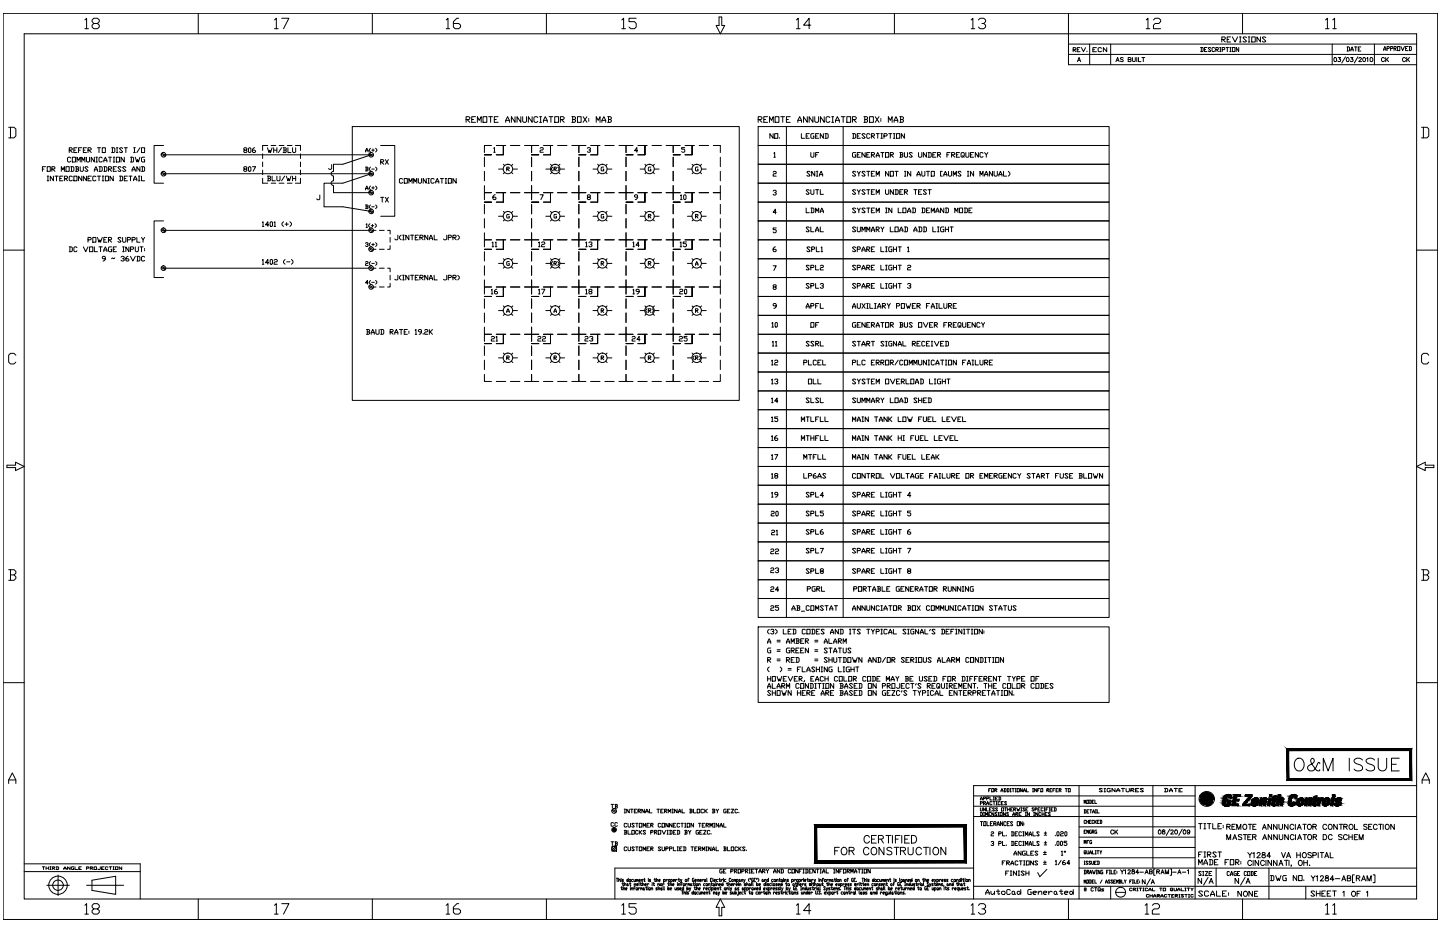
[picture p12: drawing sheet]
<svg xmlns="http://www.w3.org/2000/svg" width="432mm" height="279mm" viewBox="0 0 432 279" stroke-linecap="round" stroke-linejoin="round" font-family="sans-serif">
<!-- layer: 1 -->
<g fill="none" stroke="#000" stroke-width=".3">
<path d="M.9 4h430.2v271.6h-430.2zM7.3 10.1h417.5v259.4h-417.5zM25.5 6l.5-.5v3.1M25.5 8.6h1M28.1 7l-.5-.5v-.5l.5-.5h1.1l.6 .5v.5l-.6 .5h-1.1l-.5 .5v.6l.5 .5h1.1l.6-.5v-.6l-.6-.5M59.5 4v6.1M82.3 6l.6-.5v3.1M82.3 8.6h1.1M84.5 5.5h2.1l-1.6 3.1M111.6 4v6.1M133.8 6l.5-.5v3.1M133.8 8.6h1"/>
<path d="M137.6 5.5h-.6l-1.1 1v1.6l.6 .5h1.1l.5-.5v-.6l-.5-.5h-1.7M163.8 4v6.1M186.5 6l.5-.5v3.1M186.5 8.6h1.1M190.8 5.5h-2.2v1h1.7l.5 .5v1.1l-.5 .5h-1.1l-.6-.5M215.6 5.1h.8v2.5h.9l-1.3 2.5-1.3-2.5h.9zM238.8 6l.6-.5v3.1M238.8 8.6h1.1M243.1 7.5h-2.1l1.6-2v3.1M268.2 4v6.1M291.2 6l.5-.5v3.1M291.2 8.6h1.1"/>
<path d="M293.4 6l.5-.5h1.1l.5 .5v.5l-.5 .5h-.6M295 7l.5 .5v.6l-.5 .5h-1.1l-.5-.5M320.4 4v15.4h104.4M320.4 16.3h104.4M320.4 13.2h104.4M321.8 14.9h.6l.2-.4-.2-.2h-.6v1.2M322 14.9l.6 .6M323 14.9h.4M323.1 18.5l.5-1.3 .4 1.3M323.3 18.1h.6M323.9 14.3h-.9v1.2h.9M324.3 14.3l.6 1.2 .6-1.2"/>
<path d="M325.9 15.3v.2M326.7 13.2v6.2M327.7 14.9h.5M328.8 14.3h-1.1v1.2h1.1M330.3 14.5l-.3-.2-.7 .2v.8l.2 .2 .8-.2M331.9 14.3v1.2l-1.1-1.2v1.2M333.1 13.2v6.2M334.6 18.5l.5-1.3 .5 1.3M334.8 18.1h.6M336.8 17.4l-.3-.2-.5 .2v.3l.8 .4-.3 .4-.5-.2M338.3 17.8h.7l.1-.4-.8-.2v1.3l.8-.1v-.4l-.2-.2M339.6 17.2v.9l.4 .4 .4-.2v-1.1"/>
<path d="M340.9 17.2v1.3M341.4 17.2v1.3h.7M342.4 17.2h.9M342.8 17.2v1.3M343.7 6l.5-.5v3.1M343.7 8.6h1.1M345.9 6l.5-.5h1.1l.5 .5v.5l-.5 .5h-1.1l-.5 .5v1.1h2.1M360 14.2h.6l.2 .2v.9l-.2 .2h-.6M360.2 14.2v1.3M361.2 14.9h.3M361.9 14.2h-.7v1.3h.7M363.1 14.4l-.2-.2-.6 .2 .8 .9-.2 .2-.6-.2"/>
<path d="M364.2 14.4l-.2-.2-.6 .2v.9l.3 .2 .5-.2M364.6 14.9h.6l.2-.5-.2-.2h-.6v1.3M364.8 14.9l.6 .6M365.7 15.5h.4M365.7 14.2h.4M365.9 14.2v1.3M366.4 11.8h.8l.2-.5-.2-.2h-.8v1.5M366.5 14.9h.6l.2-.5-.2-.2h-.6v1.3M366.6 11.8l.8 .8M367.6 14.2h.8M368 11.8h.5M368 14.2v1.3"/>
<path d="M368.8 15.5h.4M368.8 14.2h.4M368.9 14.2v1.3M369 11.1h-1v1.5h1M369.5 14.2h.8v1.3h-.8zM369.5 11.1l.8 1.5 .8-1.5M371.4 14.2v1.3l-.7-1.3v1.3M371.7 12.6h.5M371.7 11.1h.5M371.9 11.1v1.5M372.6 4v6.1M373.8 11.3l-.3-.2h-.5l-.3 .2 1.1 1-.3 .3h-.5l-.3-.3"/>
<path d="M374.3 12.6h.5M374.3 11.1h.5M374.5 11.1v1.5M375.3 11.1h1.1v1.5h-1.1zM378 11.1v1.5l-1.1-1.5v1.5M379.6 11.3l-.3-.2h-.5l-.3 .2 1.1 1-.3 .3h-.5l-.3-.3M397.5 6l.5-.5v3.1M397.5 8.6h1M399.5 13.2v6.2M399.6 6l.6-.5v3.1M399.6 8.6h1.1M400.1 17.3a.56 .56 0 0 1 .7 .6 .56 .56 0 0 1-.7 .5l-.1-.4z"/>
<path d="M401.3 17.2h.7l-.4 .5a.43 .43 0 0 1 .3 .7 .43 .43 0 0 1-.7-.1M403.5 17l-1.1 1.9M403.9 17.3a.53 .53 0 0 1 .7 .6 .53 .53 0 0 1-.9 .4zM403.9 14.1l.8 .2v.8l-.8 .2M404.1 14.1v1.2M405 17.2h.7l-.4 .5a.4 .4 0 0 1 .4 .5 .4 .4 0 0 1-.5 .3l-.3-.2M405.1 15.3l.3-1.2 .4 1.2M405.1 14.9h.7M406.2 14.1h.7M406.5 14.1v1.2M407.2 17l-1.1 1.9M407.3 14.7h.4"/>
<path d="M407.5 17.5l.5-.3 .2 .4-.8 .9h.9M408.1 14.1h-.8v1.2h.8M408.8 17.3a.56 .56 0 0 1 .7 .6 .56 .56 0 0 1-.7 .5l-.2-.4zM409.8 17.5l.3-.3v1.3M411 17.3a.53 .53 0 0 1 .7 .6 .53 .53 0 0 1-.8 .4zM412.1 13.2v6.2M414.9 15.2l.4-1.3 .3 1.3M414.9 14.7h.7M415.1 17.5a.46 .46 0 0 0-.5-.3 .46 .46 0 0 0-.4 .5v.3a.46 .46 0 0 0 .4 .5 .46 .46 0 0 0 .5-.3M415.5 17.2v1.3M415.8 17.8l.6 .7M415.9 14.5h.5l.2-.4-.7-.2v1.3"/>
<path d="M416.4 17.2l-.9 .9M417 14.5h.5l.2-.4-.7-.2v1.3M418 14.5h.5l.2-.4-.7-.2v1.3M418.2 14.5l.5 .7M419.1 13.9h.6v1.3h-.6zM420.1 13.9l.5 1.3 .5-1.3M421.5 17.5a.48 .48 0 0 0-.6-.3 .48 .48 0 0 0-.3 .5v.3a.48 .48 0 0 0 .3 .5 .48 .48 0 0 0 .6-.3M421.5 14.5h.3M421.8 17.2v1.3M422.1 17.8l.6 .7M422.2 13.9h-.7v1.3h.7M422.5 13.9l.7 .2v.9l-.1 .2h-.6"/>
<path d="M422.7 13.9v1.3M422.7 17.2l-.9 .9M2.6 38.2h1.6l.6 .5v2.1l-.6 .5h-1.6M3.1 38.2v3.1M426.3 38.2h1.6l.5 .5v2.1l-.5 .5h-1.6M426.8 38.2v3.1M.9 75h6.4M424.8 75h6.3M4.8 106.5l-.6-.6h-1.1l-.5 .6v2.1l.5 .5h1.1l.6-.5M428.4 106.5l-.5-.6h-1.1l-.5 .6v2.1l.5 .5h1.1l.5-.5M2.1 139.5h2.6v-.9l2.6 1.2-2.6 1.3v-.9h-2.6zM424.8 139.8l2.6-1.2v.9h2.6v.7h-2.6v.9z"/>
<path d="M2.6 170.8h1.6l.6 .5v.5l-.6 .6M3.1 172.4h1.1l.6 .5v.5l-.6 .6h-1.6M3.1 170.8v3.2M426.3 170.8h1.6l.5 .5v.5l-.5 .6M426.8 172.4h1.1l.5 .5v.5l-.5 .6h-1.6M426.8 170.8v3.2M227.3 187.9h105.3v22.7h-105.3zM230.2 197.8h.7l.2-.4-.2-.3h-.7v1.5M230.2 192.9l.4-1.4 .5 1.4M230.2 192.4h.9M230.4 197.8l.7 .8M230.6 188.7l-.4 .4v.5l.4 .4"/>
<path d="M230.6 200l-.4 .4v.5l.4 .5M231.1 188.9l.7-.2 .2 .4-.4 .2M231.1 194.3h-.7l-.2 .2v1l.2 .2h.7v-.7h-.2M231.8 189.3l.2 .3-.2 .4-.7-.2M232.5 188.7l.5 .4v.5l-.5 .4M233 197.6h.9M233 198.1h.9M233 194.8h.9M233 195.3h.9M233 192.4h.9M233 192h.9M233.9 200l.5 .4v.5l-.5 .5"/>
<path d="M234.9 188.7v1.3h.9M235.8 197.8h.7l.3-.4-.3-.3h-.7v1.5M235.8 192.9v-.5l.5-.9 .5 1.4M235.8 192.4h1M236.1 197.8l.7 .8M236.3 189.3h.5M236.8 194.3h-.7l-.3 .2v1l.3 .2h.7v-.7h-.3M237.3 188.7h-1v1.3h1M237.3 195h.7l.2-.5-.2-.2h-.7v1.4M237.3 192.9v-1.4l.4 .9 .5-.9v1.4M237.3 197.8h.4M237.5 195l.7 .7"/>
<path d="M237.7 188.7h.7l.2 .2v.9l-.2 .2h-.7M238 188.7v1.3M238.2 197.1h-.9v1.5h.9M238.6 197.1h.8l.2 .3v.9l-.2 .3h-.8M238.6 191.5h.8l.2 .2-.2 .5M238.6 195h.5M238.9 192.2h.5l.2 .4-.2 .3h-.8M238.9 191.5v1.4M238.9 197.1v1.5M239.6 194.3h-1v1.4h1M240.1 200h-1v1.4M240.1 195h.5"/>
<path d="M240.1 192.2h.5M240.6 200v1.4h.9M241 194.3h-.9v1.4h.9M241 191.5h-.9v1.4h.9M241.5 188.9l-.2-.2-.7 .2v.9l.2 .2 .7-.2M241.5 192.2h.7l.2-.5-.2-.2h-.7v1.4M241.7 192.2l.7 .7M241.9 188.7h1v1.3h-1zM242.4 194.3v1.4l-.9-1.4v1.4M243.4 188.7h.7l.2 .2v.9l-.2 .2h-.7M243.6 188.7v1.3M244.3 197.6h1"/>
<path d="M244.3 198.1h1M244.3 194.8h1M244.3 195.3h1M244.3 192.4h1M244.3 192h1M244.8 189.3h.5M244.8 200v1.4M245.7 188.7h-.9v1.3h.9M245.7 200v1.4M246.2 200h.5M246.4 200v1.4M247.2 188.9l-.3-.2-.7 .2 1 .9-.3 .2-.7-.2"/>
<path d="M247.2 192.9l.4-1.4 .5 1.4M247.2 192.4h.9M248.1 197.4l-.2-.3h-.5l-.2 .3 .9 .9-.2 .3h-.5l-.2-.3M248.1 194.5l-.2-.2h-.5l-.2 .2 .9 1-.2 .2h-.5l-.2-.2M248.1 200v1.4l-.9-1.4v1.4M248.6 191.5v1.4h.9M248.6 197.8h.9M248.6 197.1v1.5M248.6 194.3h.9M249 190v-.4l.5-.9 .5 1.3M249 189.6h1M249 194.3v1.4"/>
<path d="M249.5 200h-.7l-.2 .2v.9l.2 .3h.7v-.7h-.2M249.5 197.1v1.5M250 197.1v1.2l.2 .3h.5l.2-.3v-1.2M250 195.7l.5-1.4 .4 1.4M250 192.9l.5-1.4 .4 1.4M250 195.3h.9M250 192.4h.9M251.4 188.7v1.3l-.9-1.3v1.3M251.4 192.2h.7l.2-.5-.2-.2h-.7v1.4M251.4 200v1.4h.9M251.4 197.1h.9M251.4 194.3h.9"/>
<path d="M251.6 192.2l.7 .7M251.9 188.7h.7l.2 .2v.9l-.2 .2h-.7M251.9 194.3v1.4M251.9 197.1v1.5M252.1 188.7v1.3M252.8 197.1h.7l.3 .3v.9l-.3 .3h-.7M252.8 194.3v1.2l.2 .2h.5l.3-.2v-1.2M252.8 192.9v-1.4l.5 .9 .5-.9v1.4M252.8 200h.5M253 197.1v1.5M253 200v1.4M254.2 197.1h1v1.5h-1z"/>
<path d="M254.7 200h-.7l-.2 .2v.9l.2 .3h.7v-.7h-.2M254.7 190h.5M254.7 188.7h.5M254.9 188.7v1.3M255.2 194.5l-.3-.2h-.4l-.3 .2 1 1-.3 .2h-.4l-.3-.2M255.2 200v1.4M255.6 197.1l.5 1.5 .2-.8 .3 .8 .5-1.5M255.6 188.7h1M256.1 188.7v1.3M256.1 200v1.4M256.6 200h.9M257.1 200v1.4"/>
<path d="M258 188.9l-.2-.2-.7 .2 .9 .9-.2 .2-.7-.2M258.5 197.1v1.5l-1-1.5v1.5M259.9 188.7h.9M260.4 198.6l.4-1.5 .5 1.5M260.4 198.1h.9M260.4 188.7v1.3M261.3 188.7l.5 .6v.7M262.2 188.7l-.4 .6M262.7 197.1v1.5l-.9-1.5v1.5M262.7 189.3h.7l.3-.4-.3-.2h-.7v1.3M263.2 197.1h.7l.2 .3v.9l-.2 .3h-.7M263.4 197.1v1.5"/>
<path d="M264.1 190h.5M264.1 188.7h.5M264.4 188.7v1.3M265.5 197.1l-.9 1.5M266 197.1h1v1.5h-1zM266 188.9l-.2-.2-.7 .2v.9l.2 .2 .7-.2M266.5 190l.5-1.3 .4 1.3M266.5 189.6h.9M267.4 197.8h.8l.2-.4-.2-.3h-.8v1.5M267.7 197.8l.7 .8M267.9 188.7v1.3h.9M271.2 197.4l-.2-.3h-.5l-.2 .3 .9 .9-.2 .3h-.5l-.2-.3"/>
<path d="M271.7 188.9l-.2-.2-.8 .2 1 .9-.2 .2-.8-.2M271.7 197.8h.4M272.1 190h.5M272.1 188.7h.5M272.4 188.7v1.3M272.6 197.1h-.9v1.5h.9M273.1 197.8h.7l.2-.4-.2-.3h-.7v1.5M273.3 197.8l.7 .8M274 188.7h-.7l-.2 .2v.9l.2 .2h.7v-.7h-.2M274.5 198.6h.5M274.5 197.1h.5M274.8 197.1v1.5"/>
<path d="M275.4 197.1h1v1.5h-1zM275.4 188.7v1.3l-.9-1.3v1.3M275.9 190l.5-1.3 .5 1.3M275.9 189.6h1M276.9 197.1v1.2l.2 .3h.5l.2-.3v-1.2M277.3 188.7v1.3h1M279 188.7l-.3 .4M279.2 197.4l-.2-.3h-.5l-.2 .3 .9 .9-.2 .3h-.5l-.2-.3M280.4 188.9l-.2-.2-.7 .2 .9 .9-.2 .2-.7-.2M281.1 198.6l.5-1.5 .4 1.5M281.1 198.1h.9M282.3 188.7h.7l.2 .2v.9l-.2 .2h-.7"/>
<path d="M282.5 197.1v1.5h1M282.5 188.7v1.3M283.7 189.3h.5M283.9 198.6l.5-1.5 .5 1.5M283.9 198.1h1M284.7 188.7h-1v1.3h1M285.1 189.3h.5M285.3 197.8h.8l.2-.4-.2-.3h-.8v1.5M285.6 197.8l.7 .8M286.1 188.7h-1v1.3M286.5 190h.5M286.5 188.7h.5"/>
<path d="M286.8 198.6v-1.5l.4 1 .5-1v1.5M286.8 188.7v1.3M288.4 188.7v1.3l-.9-1.3v1.3M288.9 190h.5M288.9 188.7h.5M289.2 188.7v1.3M289.8 188.7h1M290.3 188.7v1.3M290.5 197.4l-.2-.3h-.5l-.2 .3v.9l.2 .3h.5l.2-.3M291 197.1h.9v1.5h-.9zM291.3 190h.4M291.3 188.7h.4"/>
<path d="M291.5 188.7v1.3M292.2 188.7h.9v1.3h-.9zM293.4 197.1v1.5l-.9-1.5v1.5M293.8 197.1h.8l.2 .3v.9l-.2 .3h-.8M294.1 197.1v1.5M294.6 188.7v1.3l-1-1.3v1.3M295 189.1v.2M295 189.6v.2M295.2 198.6h.6M295.2 197.1h.6M295.5 197.1v1.5M296.2 197.1h1"/>
<path d="M296.7 197.1v1.5M297.6 198.6h.5M297.6 197.1h.5M297.9 197.1v1.5M298.5 197.1h1v1.5h-1zM300.9 197.1v1.5l-.9-1.5v1.5M.9 204.7h6.4M230.2 206.3v-.5l.4-.9 .5 .9v.5M230.2 202.8v1.4M230.2 203.5h.9M230.2 205.8h.9M231.1 207.3l-.2-.3h-.5l-.2 .3 .9 .9-.2 .3h-.5l-.2-.3"/>
<path d="M231.1 202.8v1.4M231.6 202.8h.9v1.4h-.9zM231.6 204.9v1.4h.9M231.6 207v1.5M231.6 207.7h.9M232.5 207v1.5M233 202.8l.5 1.4 .2-.7 .2 .7 .5-1.4M233 207h.9v1.5h-.9zM233 206.3v-.5l.5-.9 .4 .9v.5M233 205.8h.9M234.4 207l.5 1.5 .2-.8 .2 .8 .5-1.5M234.4 205.6h.7l.2-.4-.2-.3h-.7v1.4"/>
<path d="M234.7 205.6l.6 .7M234.9 203.5h.4M235.8 202.8h-.9v1.4h.9M235.8 206.3v-1.4l.5 .9 .5-.9v1.4M236.3 202.8l.7 1.4 .7-1.4M236.3 200.4h1M236.3 200.9h1M237.3 207v1.5l-1-1.5v1.5M238.2 203.5h.4M239.1 202.8h-.9v1.4h.9M239.1 207v1.5M239.1 207.7h1"/>
<path d="M239.1 200.7h.5M239.6 203.5h.7l.3-.5-.3-.2h-.7v1.4M239.6 205.2l-.2-.3h-.5l-.3 .3v.9l.3 .2h.5l.2-.2M239.8 203.5l.8 .7M240.1 204.9h.9v1.4h-.9zM240.1 207v1.5M240.6 207.7h.4M241.3 204l-.3 .4M241.5 207h-.9v1.5h.9M241.9 207.7h.8l.2-.4-.2-.3h-.8v1.5M241.9 201.4v-.5l.5-.9 .5 .9v.5M241.9 200.9h1"/>
<path d="M242.2 207.7l.7 .8M242.4 204.9v1.4l-.9-1.4v1.4M242.9 204.9h.7l.3 .3v.9l-.3 .2h-.7M243.1 203.5h.5M243.1 204.9v1.4M243.4 207.7h.5M244.1 202.8h-1v1.4h1M244.3 207h-.9v1.5h.9M244.3 200.2l-.2-.2h-.5l-.2 .2 .9 .9-.2 .3h-.5l-.2-.3M244.3 204.9h.5M244.3 206.3h.5M244.6 204.2l.4-1.4 .5 1.4"/>
<path d="M244.6 203.7h.9M244.6 204.9v1.4M244.8 200.7h.9M245.3 204.9h.9M245.7 204.9v1.4M246.2 208.5l.5-1.5 .5 1.5M246.2 208h1M246.2 201.4h.5M246.7 204.9h.5M246.7 206.3h.5M246.9 203l-.2-.2h-.5l-.2 .2v1l.2 .2 .7-.2M246.9 204.9v1.4"/>
<path d="M247.4 203.5h.9M247.4 202.8v1.4M247.6 207.7h.7l.3-.4-.3-.3h-.7v1.5M247.6 204.9h1v1.4h-1zM247.9 207.7l.7 .8M248.3 202.8v1.4M249 207.7h.5M250 207h-1v1.5h1M250 204.9v1.4l-1-1.4v1.4M251.2 203l-.3-.2h-.4l-.3 .2v1l.3 .2 .7-.2M251.6 202.8h1v1.4h-1zM251.9 207h.7l.2 .3-.2 .4"/>
<path d="M251.9 204.9h.7l.2 .3-.2 .4M252.1 207.7h.5l.2 .5-.2 .3h-.7M252.1 205.6h.5l.2 .5-.2 .2h-.7M252.1 204.9v1.4M252.1 207v1.5M252.8 201.4h.5M253 202.8v1.4h1M253.3 208.5l.5-1.5 .4 1.5M253.3 206.3v-.5l.5-.9 .4 .9v.5M253.3 208h.9M253.3 205.8h.9M254.5 202.8h.9v1.4h-.9z"/>
<path d="M255.2 200.7h.9M255.6 207.3l-.2-.3h-.5l-.2 .3 .9 .9-.2 .3h-.5l-.2-.3M255.6 205.2l-.2-.3h-.5l-.2 .3 .9 .9-.2 .2h-.5l-.2-.2M255.9 203.5h.7l.2-.5-.2-.2h-.7v1.4M256.1 203.5l.7 .7M256.1 207.7h.5M256.1 205.6h.5M257.1 207h-1v1.5h1M257.1 204.9h-1v1.4h1M257.5 207h.7l.3 .3v.9l-.3 .3h-.7M257.5 204.9h.7l.3 .3v.9l-.3 .2h-.7M257.8 204.9v1.4"/>
<path d="M257.8 207v1.5M259.6 203l-.2-.2h-.5l-.2 .2v1l.2 .2 .7-.2M260.1 202.8h1v1.4h-1zM260.4 207h.9v1.5h-.9zM260.4 204.9h.9v1.4h-.9zM261.5 202.8h.7l.3 .2v1l-.3 .2h-.7M261.8 202.8v1.4M262.7 207v1.5l-.9-1.5v1.5M262.7 204.9v1.4l-.9-1.4v1.4M262.9 203.5h.5M263.9 202.8h-1v1.4h1M264.6 205.6h.7l.2-.4-.2-.3h-.7v1.4"/>
<path d="M265.5 207h-.6l-.3 .3v.9l.3 .3h.6v-.8h-.2M265.8 204.2v-1.4l.4 .9 .5-.9v1.4M266 205.6h.7l.3-.4-.3-.3h-.7v1.4M266 207.7h.5M266.2 205.6l.8 .7M267 207h-1v1.5h1M267.2 204.2v-.5l.5-.9 .5 1.4M267.2 203.7h1M267.4 207h1l-1 1.5h1M267.4 204.9h1v1.4h-1zM268.6 202.8l.5 .7v.7M269.6 202.8l-.5 .7"/>
<path d="M269.8 207.3l-.2-.3h-.5l-.3 .3v.9l.3 .3h.5l.2-.3M269.8 204.9v1.2l-.2 .2h-.5l-.3-.2M270.3 205.6h.4M270.5 207l-.2 .5M271.2 204.9h-.9v1.4h.9M271.5 202.8h.6l.3 .2-.3 .5M271.7 203.5h.4l.3 .5-.3 .2h-.6M271.7 202.8v1.4M271.9 207.3l-.2-.3h-.5l-.2 .3 .9 .9-.2 .3h-.5l-.2-.3M272.6 205.2l-.2-.3h-.5l-.2 .3v.9l.2 .2h.5l.2-.2M272.9 203.5h.4M273.1 204.9h.9"/>
<path d="M273.6 204.9v1.4M273.8 202.8h-.9v1.4h.9M273.8 207h1M274.3 207v1.5M274.8 204.9l-.3 .5M275.2 207l.5 .7v.8M275.7 202.8v1.2l.2 .2 .7-.2v-1.2M276.2 205.2l-.3-.3h-.5l-.2 .3 1 .9-.3 .2h-.5l-.2-.2M276.2 207l-.5 .7M276.6 207.7h.7l.3-.4-.3-.3h-.7v1.5M278.1 203l-.3-.2h-.5l-.2 .2 1 1-.3 .2-.7-.2M278.1 205.6h.6l.3-.4-.3-.3h-.6v1.4"/>
<path d="M278.1 208.5h.4M278.1 207h.4M278.3 207v1.5M278.3 205.6l.7 .7M278.5 203.5h.5M279.5 202.8h-1v1.4h1M279.5 205.6h.4M279.9 202.8h.7l.3 .2v1l-.3 .2h-.7M279.9 207.3l-.2-.3h-.5l-.2 .3v.9l.2 .3h.5l.2-.3M280.2 202.8v1.4M280.4 208.5v-.5l.5-1 .5 1.5M280.4 204.9h-.9v1.4h.9"/>
<path d="M280.4 208h1M281.4 205.8l.2 .3-.5 .2-.2-.2v-.9l.2-.3h.5l.2 .3v.6l-.2 .3 .2 .2M281.8 207v1.5h1M282.3 204.9v1.2l.2 .2h.5l.2-.2v-1.2M282.8 203.5h.4M283.7 202.8h-.9v1.4M283.7 204.9h.5M283.7 206.3h.5M283.9 204.9v1.4M284.2 202.8h.9v1.4h-.9zM284.7 205.6h.6l.3-.4-.3-.3h-.6v1.4M284.7 207.7h.4"/>
<path d="M284.9 205.6l.7 .7M285.6 203.5h.7l.2-.5-.2-.2h-.7v1.4M285.6 207h-.9v1.5h.9M285.8 203.5l.7 .7M286.1 205.6h.4M287 207v1.5l-.9-1.5v1.5M287 204.9h-.9v1.4h.9M287.5 206.3v-1.4l.5 .9 .4-.9v1.4M287.5 207h.9M288 207v1.5M288.4 202.8h.8l.2 .2v1l-.2 .2h-.8M288.6 202.8v1.4"/>
<path d="M288.9 207.7h.5M288.9 205.6h.5M289.8 207h-.9v1.5h.9M289.8 204.9h-.9v1.4h.9M289.8 204.2h.5M289.8 202.8h.5M290.1 202.8v1.4M290.3 207.7h.7l.3-.4-.3-.3h-.7v1.5M290.5 207.7l.8 .8M290.8 203.5h.5M291.3 204.9v1.4l-1-1.4v1.4M291.7 202.8h-.9v1.4"/>
<path d="M291.7 207.7h.8l.2-.4-.2-.3h-.8v1.5M291.7 204.9h1M292.2 203.5h.5M292.2 204.9v1.4M293.1 202.8h-.9v1.4M293.1 207.7h.7l.3-.4-.3-.3h-.7v1.5M293.1 206.1v.2M293.4 207.7l.7 .8M293.6 203.5h.5M294.6 202.8h-1v1.4h1M294.6 207.7h.4M295 203.5h.8l.2-.5-.2-.2h-.8v1.4"/>
<path d="M295 204.9h1M295.2 203.5l.8 .7M295.5 207h-.9v1.5h.9M295.5 204.9v1.4M296 207h.9M296.4 203.5h.5M296.4 204.9v1.4M296.4 207v1.5M296.4 205.6h1M297.4 202.8h-1v1.4h1M297.4 208.5l.5-1.5 .4 1.5M297.4 208h.9"/>
<path d="M297.4 204.9v1.4M297.9 205.6h.4M298.8 202.8v1.4l-.9-1.4v1.4M298.8 204.9h-.9v1.4h.9M298.8 207h.9M299.3 202.8h.9M299.3 207v1.5M299.7 202.8v1.4M300.2 208.5h.5M300.2 207h.5M300.5 207v1.5M301.2 207h.9v1.5h-.9z"/>
<path d="M301.6 205.2l-.2-.3h-.5l-.2 .3v.9l.2 .2h.5l.2-.2M302.1 204.9h.9v1.4h-.9zM302.1 202.8h.9M302.6 202.8v1.4M303.5 202.8l.5 .7v.7M303.5 207v1.5l-.9-1.5v1.5M303.5 204.9v1.4h1M304 208.2v.3M304.5 202.8l-.5 .7M304.9 203.5h.8l.2-.5-.2-.2h-.8v1.4M304.9 204.9h1v1.4h-1zM306.3 205.6h.8l.2-.4-.2-.3h-.8v1.4"/>
<path d="M306.3 203.5h.5M306.6 205.6l.7 .7M307.3 202.8h-1v1.4h1M309.2 202.8h.9v1.4h-.9zM310.1 205.2l-.2-.3h-.5l-.2 .3v.9l.2 .2h.5l.2-.2M310.6 204.9h.9v1.4h-.9zM310.6 203.5h.5M311.5 202.8h-.9v1.4M312 204.9h.7l.2 .3v.9l-.2 .2h-.7M312.3 204.9v1.4M313.4 205.6h.5M314.4 204.9h-1v1.4h1"/>
<path d="M315.8 205.2l-.2-.3h-.5l-.3 .3 1 .9-.2 .2h-.5l-.3-.2M424.8 204.7h6.3M2.6 234.9v-1.1l1.1-2.1 1.1 2.1v1.1M2.6 233.8h2.2M291.9 238.6h66.5M294 239.8l.3-.9 .3 .9M294 239.5h.6M295 239.4h.4l.2-.4-.6-.1v.9M295.9 239.4h.5l.2-.4-.7-.1v.9M296.5 236.9h.3M296.9 238.9v.9h.6M297.1 236.4h-.6v1"/>
<path d="M297.4 236.4h.6v1h-.6zM297.8 238.9h.4M297.8 239.8h.4M298 238.9v.9M298.3 236.9h.5l.1-.3-.6-.2v1M298.5 236.9l.4 .5M298.5 239.4h.3M299.1 238.9h-.6v.9h.6M299.4 238.9l.7 .1-.2 .8h-.5M299.6 238.9v.9M300.2 237.4l.3-1 .3 1M300.2 237h.6"/>
<path d="M301 236.4l.7 .2v.6l-.7 .2M301.2 236.4v1M302 236.4l.6 .2v.6l-.6 .2M302.1 236.4v1M302.9 237.4h.3M302.9 236.4h.3M303 236.4v1M303.5 236.4h.6M303.8 236.4v1M304.4 237.4h.3M304.4 236.4h.3M304.6 236.4v1"/>
<path d="M305 236.4h.7v1h-.7zM306.5 236.4v1l-.5-1v1M306.9 237.4l.3-1 .3 1M306.9 237h.6M307.8 236.4v1h.6M309.6 237.4h.3M309.6 236.4h.3M309.8 236.4v1M310.9 236.4v1l-.7-1v1M311.2 236.9h.3M311.8 236.4h-.6v1M312.1 236.4h.6v1h-.6z"/>
<path d="M313.9 236.9h.5l.2-.3-.7-.2v1M314.1 236.9l.5 .5M314.8 236.9h.3M315.4 236.4h-.6v1h.6M315.7 236.9h.4M316.4 236.4h-.7v1M316.7 236.9h.3M317.3 236.4h-.6v1h.6M317.6 236.9h.5l.1-.3-.6-.2v1M317.7 236.9l.5 .5M319.4 236.4h.7M319.7 236.4v1"/>
<path d="M320.4 236.4h.5v1h-.5zM323.6 235.5v34M325.9 239.9h.5v.9h-.5zM326.7 239.9l.6 .1v.7l-.6 .1M326.8 239.9v.9M328.1 239.9h-.6v.9h.6M328.3 239.9v.9h.6M330.6 236.5l-.3-.1-.7 .1 1 .7-.3 .2-.7-.2M331.1 236.4h.4M331.1 237.4h.4M331.3 236.4v1M332.9 236.4l-.9 .1v.7l.9 .2v-.5h-.2"/>
<path d="M334.4 236.4v1l-1-1v1M334.8 237.4l.5-1 .5 .6v.4M334.8 237h1M336.3 236.4h.9M336.7 236.4v1M337.7 236.4v.8l.2 .2 .7-.2v-.8M339.1 236.9h.7l.2-.4-.9-.1v1M339.3 236.9l.7 .5M340.5 236.9h.5M341.5 236.4h-1v1h1M342.9 236.5l-.2-.1-.8 .1 1 .7-.2 .2-.8-.2M345.7 235.5v24.6"/>
<path d="M349.2 236.4l1 .1v.7l-1 .2M349.4 236.4v1M350.7 237.4l.4-1 .5 1M350.7 237h.9M352.1 236.4h1M352.6 236.4v1M353.5 236.9h.5M354.5 236.4h-1v1h1M358.4 235.5v34M359.8 238.8h.1M359.8 238.8l.1 .2M359.8 238.7h.1"/>
<path d="M359.8 238.9h.1M359.9 238.9h.1M359.9 238.5l-.1 .4M359.9 239.7h.1M359.9 239.9v.1M359.9 239.7v.2M359.9 239.8h.1M359.9 239.6v.1M359.9 239.9h.8M359.9 239.7l.1 .1M359.9 240h.1M359.9 240h.8"/>
<path d="M360 239.8v.1M360.1 239.9h.1M360.2 239h.1M360.2 238.9v.1M360.2 238.9h.1M360.2 239.2h.1M360.2 239.1h.1M360.2 238.9h.4M360.2 239v.4h.7M360.2 239h.5M360.2 239h.4M360.2 239.2h.6"/>
<path d="M360.2 239.1h.5M360.2 239.2v.1M360.2 238.8h.1M360.2 239.3h.1M360.2 239.9h.1M360.2 238.7h.5M360.2 238.8v.1M360.2 239.3l.8 .2M360.3 238.7l-.1 .1M360.3 239.4l.8 .1M360.3 239.4h.1M360.3 238.6h.4"/>
<path d="M360.3 238.7h.4M360.3 238.6v.1M360.3 239.4l.1 .3M360.3 238.6h.1M360.3 239.5h.1M360.3 239.8h.1M360.3 239.5h1.1M360.3 238.5h.7M360.4 238.5h.1M360.4 239.6h.1M360.4 239.7h.1M360.4 239.7l-.2 .2"/>
<path d="M360.4 239.7h.5M360.4 239.7h.6M360.4 238.4l-.1 .2M360.4 238.4h.1M360.4 238.3h.9M360.5 238.3h2.7M360.5 238.3h.1M360.5 238.2h.1M360.6 238.1l2.5 .1M360.6 238.9h.1M360.6 238.1l-.1 .1M360.6 238.9v.1"/>
<path d="M360.6 239h.1M360.7 239v.1M360.7 238.8h.1M360.7 238.7h.1M360.7 238.1h-.1M360.7 240h.1M360.7 238.8l-.5 .1M360.7 238.1h2.3M360.7 238.8l-.1 .1M360.7 238.6h.1M360.7 239.2h.1M360.7 239.9h.1"/>
<path d="M360.7 238.6v.2M360.7 238v.1M360.7 238h.9M360.7 238.6v.1M360.7 239.9l-.1 .1M360.8 238.6h.1M360.8 239.8l-.1 .1M360.8 239.8h.1M360.8 238h-.1M360.8 239.2l.1 .1M360.8 239.2h.1M360.8 239.8h-.5"/>
<path d="M360.8 237.9v.1M360.8 237.9h.7M360.9 239.7l-.1 .1M360.9 238.6v.2M360.9 238.8h.1M360.9 238.9h.1M360.9 238.7h.1M360.9 237.9h-.1M360.9 237.9h.1M360.9 239.3h.1M360.9 238.6h.1M360.9 237.9h.6"/>
<path d="M361 238.6h.1M361 239.7h-.1M361 239.7h.1M361 238.6l-.1 .2M361 239.6h.1M361.1 238.5l-.1 .1M361.1 237.8h.4M361.1 237.8l-.2 .1M361.1 238.4h.1M361.1 239.5h.1M361.1 238.4l-.7 .1M361.1 239.6l-.1 .1"/>
<path d="M361.2 238.4h.1M361.2 240h.1M361.2 240h-.1M361.2 239.5h.1M361.2 239.6h-.8M361.2 237.7h.3M361.2 238.3h.1M361.2 239.9v.1M361.2 238.3l-.1 .2M361.3 238.8l-.1 .1M361.3 238.8h.1M361.3 239.9h-.1"/>
<path d="M361.3 238.3h.1M361.3 239.5h.1M361.3 239.8h.1M361.3 239.2h.1M361.3 239.5l-.2 .1M361.3 239.9h.1M361.3 238.7h.1M361.3 239.9v.1M361.3 238.7v.1M361.3 239.8v.1M361.4 237.7h.1M361.4 238.8h.1"/>
<path d="M361.4 239.8h.1M361.4 239.5h.1M361.4 238.6h.1M361.4 239.8l-.2 .1M361.4 238.8l-.1 .1M361.4 238.2v.1M361.4 239.2h.1M361.4 238.7h.1M361.4 238.7h-.1M361.5 237.6h.1M361.5 238.2h.1M361.5 238.6h.1"/>
<path d="M361.5 238.6l-.1 .1M361.5 239.1h.1M361.5 238.6l-.1 .2M361.5 237.9h.1M361.5 237.8v.1M361.5 238h.1M361.5 239h.1M361.5 239.1l-.2 .1 .2-.1M361.5 237.9v.1M361.5 239v.1M361.6 238.2h.1M361.6 238h.1"/>
<path d="M361.6 238v.1M361.6 237.6l-.1 .2M361.6 238.1h.1M361.6 238.9l-.1 .1M361.7 237.6l-.6 .2M361.7 238.2h.1M361.7 238.9h-.1M361.7 240h.1M361.7 238.2l.1 .2M361.7 238.1h.1M361.7 238.3h.1M361.7 239.7h.1"/>
<path d="M361.7 239.8h.1M361.7 239.9h.1M361.7 239.9v.1M361.7 239.7v.2M361.7 239.7h.2M361.8 237.6h.1M361.8 238.3h.1M361.8 238.7h.4M361.8 238.3h.6M361.8 238.7v.1M361.8 239.2v.1M361.8 239.3h.1"/>
<path d="M361.8 238.4h.1M361.8 238.5h.1M361.8 238.6h.1M361.8 238.6v.1M361.8 239.9h.1M361.8 239.8h.1M361.8 239.6l-.1 .1M361.8 238.6h.4M361.8 238.5h.4M361.8 238.4v.2M361.8 239.8v.5M361.8 239.2h.1"/>
<path d="M361.8 237.6h-.3M361.8 237.6h-.2M361.8 238.1h.1M361.8 238.8h.1M361.8 239.7h.1M361.8 239.8h-.1M361.8 239.6h.1M361.9 237.6h.3M361.9 239.6h.1M361.9 239.1l-.1 .1M361.9 239.1h.1M361.9 239.6l-.1 .2"/>
<path d="M361.9 238.8l.2 .1M361.9 239.5l-.1 .1M361.9 239.2h-.1M361.9 239.6h-.1M361.9 238.8v.3M361.9 239.6l-.1 .1M362 238.9h.1M362 239h.1M362 239.5h.1M362 239.2h.1M362 239.5l-.1 .1M362 239l-.1 .1"/>
<path d="M362 239.5h-.1M362 239.1l-.2 .1M362 238h.1M362 239.1h.1M362.1 237.9h.5M362.1 237.9l-.1 .1M362.1 239.1h-.1M362.1 238.9v.1M362.1 238.8h.1M362.1 237.9h.1M362.1 239.4l-.1 .1M362.1 239.4h.1"/>
<path d="M362.1 239l-.2 .1M362.1 238.7l-.4 .2M362.1 239v.1M362.2 238.7h.1M362.2 238.6h.1M362.2 239.9h.1M362.2 240h.1M362.2 238.6l-.1 .3M362.2 238.7h-.1M362.2 238.5h.1M362.2 239.7h.1M362.2 239.3v.1"/>
<path d="M362.2 239.7h.2M362.2 239.3h.1M362.3 238.5h.1M362.3 240h.1M362.3 237.9h.1M362.3 238.4h.1M362.3 239.6h.1M362.3 239.8l-.1 .1M362.3 239.6h1.1M362.3 238.4l-.5 .1M362.3 238.4l-.1 .2M362.3 239.7h.1"/>
<path d="M362.3 239.7l-.1 .4M362.4 237.9h.1M362.4 239.5h.1M362.4 237.9h-.2M362.4 238.3v.1M362.4 239.7h-.1M362.5 238.8h.1M362.5 238.3h-.1M362.5 238.3h.1M362.5 239.7h.1M362.5 239.5h.1M362.5 239.7h-.2l-.1 .6"/>
<path d="M362.5 239.5l-.3 .2M362.5 237.9h.1M362.5 238.7h.1M362.5 239.6h.1M362.5 239.2h.1M362.5 238.7v.1M362.5 239.6v.1M362.6 239.5h.1M362.6 239.1h1.2M362.6 238.2v.1M362.6 237.9h.1M362.6 238.6h.1"/>
<path d="M362.6 238.6l-.1 .1M362.6 239.6h.1M362.6 239.2h.1M362.6 238.2h.1M362.6 240h.1M362.6 240h.2l-.1 .3M362.6 240l.3 .1M362.6 237.9l.1 .1M362.7 238l.4 .1M362.7 238h.1M362.7 239.9h.1M362.7 239.9l-.1 .1"/>
<path d="M362.7 239h.1M362.7 239.6h.1M362.7 239.2h.1M362.7 239.9l.1 .1M362.8 238.2h.1M362.8 239.5h.1M362.8 238l-.9 .1M362.8 238.2l.1 .2M362.8 239.2h.1M362.8 238.3h.1M362.8 238.9h.1M362.8 238.9h.9"/>
<path d="M362.8 239.6h.1M362.8 239.2h1M362.9 238.9h.1M362.9 238.9h.8M362.9 238.3h.1M362.9 239.6h.1M362.9 239.6l.5 .1M362.9 238.7h.8M362.9 238.3l.5 .1M362.9 239.2v.3M362.9 238.6h.1M362.9 238.7h.1"/>
<path d="M362.9 238.7v.1M362.9 238.6l-.2 .4M362.9 239.3h.1M362.9 238.6h.7M362.9 238.7h.7M362.9 238.4l.6 .1M362.9 239.3h.5M363 238.6h.1M363 238.6h-.1M363 238.5h.5M363 238.5v.1M363 239.7h.1"/>
<path d="M363 239.7h.5M363.1 239.7l.1 .3M363.1 239.7h.1M363.1 238.1h.1M363.1 239.8h.4M363.1 238.1v.1M363.1 238.2h.1M363.1 239.9h.4M363.2 238.2v.1M363.2 240h.1M363.2 240h.4M363.2 238.3l.5 .6"/>
<path d="M363.4 239.5h.1M363.4 239.5h-.5M363.4 239.4v.1M363.4 238.4h.1M363.4 239.3h.1M363.4 239.5h-1M363.4 239.3l-.5 .1M363.4 239.5v.1M363.4 239.6l.1 .7M363.5 239.2h.2M363.5 239.2h.1M363.5 239.2l-.1 .1"/>
<path d="M363.7 238.9h.1M363.7 239.2h.1M363.7 238.9l.1 .2M363.8 239.1h-1.2M363.8 239h-1.1M363.8 239.1h.1M363.8 239.3h.1M363.8 239.2l.1 .3M363.8 239.2h.1M363.8 239.4h.1M363.8 239.1v.1M363.9 239.5h.1"/>
<path d="M363.9 239.5v.3M388.5 227.9l.3-.4a1.74 1.74 0 0 1 2.1 .6 1.74 1.74 0 0 1-.1 2.1 1.4 1.4 0 0 1-1.6 .9 1.4 1.4 0 0 1-1.1-1.4v-1zM395.7 229l-.3-.4-.4 .5a2.25 2.25 0 0 1-2.2 2 .89 .89 0 0 1-.7-.7 .89 .89 0 0 1 .4-.9l1.3-.8a.81 .81 0 0 0 .3-.7 .81 .81 0 0 0-.6-.7l-.3 .2a1.44 1.44 0 0 0 .3 1.8l1.3 1.6 .7 .2 .2-.4M396.8 231.1v-3.8l1.4 3.8 1.5-3.8v3.8M404.6 227.3v3.8M408.6 227.9a1.67 1.67 0 0 0-2.6 0 .98 .98 0 0 0 .8 1.1 1.98 1.98 0 0 1 1.8 1v.6a1.67 1.67 0 0 1-2.6 0M412.2 227.9a1.65 1.65 0 0 0-2.6 0 1.07 1.07 0 0 0 .8 1.1l1.1 .3a.95 .95 0 0 1 .3 1.6 1.81 1.81 0 0 1-2.2-.3M413.3 227.3v2.7a1.28 1.28 0 0 0 1.2 1.1 1.28 1.28 0 0 0 1.3-1.1v-2.7M417.3 229.1h1.4M419.6 227.3h-2.3v3.8h2.3M424.8 235.5h-132.9v34M426.4 234.9v-1.1l1.1-2.1 1.1 2.1v1.1"/>
<path d="M426.4 233.8h2.2M7.3 259h34.8v10.5M12.7 259.9h.7M13.1 259.9v.8M13.8 259.9v.8M14.6 259.9v.8M15 259.9h.3M15.1 259.9v.8M16.8 259.9l.8 .1v.5l-.8 .2M17 259.9v.8M21 259.9v.8l-.8-.8v.8M22.2 259.9l-.8 .1 .2 .7h.6v-.4h-.3"/>
<path d="M22.5 259.9v.8h.8M24.4 259.9h-.8v.8h.8M28.2 259.9h.7v.8h-.7zM30.1 259.9v.6h-.8M31.2 259.9h-.7v.8h.7M32.7 259.9h.8M33.1 259.9v.8M33.9 259.9h.4M34.1 259.9v.8M34.6 259.9h.8v.8h-.8zM36.5 259.9v.8l-.8-.8v.8M183.2 241.1h.8"/>
<path d="M183.2 252.4h.8M183.5 253.7h1.4v1.5h-1.4zM183.5 243l1.2 .6M183.6 241.1v1.2M183.6 252.4v1.1M183.7 242.7l1.2 .6M183.8 248.7h.7M183.9 248.6h.6v.4l-.6-.1zM183.9 249h.6M184 248.5h.4M184 246.8l-.2-.2-.6 .2v.7l.2 .2 .6-.2M184 248.5v.6"/>
<path d="M184.1 248.4h.2l-.1 .7h-.1zM184.2 248.4v.7M184.3 248.5v.6M184.4 252.4l.7 .1-.2 .4M184.4 241.1l.7 .2-.2 .4M184.4 248.5v.6M184.5 248.7h-.7v.2l.7-.1M184.5 253.8l-.9 1M184.5 252.9h.4l.2 .4-.7 .2M184.5 241.7h.4l.2 .4-.7 .2M184.5 241.1v1.2M184.5 252.4v1.1"/>
<path d="M184.8 254.1l-1 1M185.1 246.8l-.2-.2-.5 .2v.7l.1 .2 .6-.2M187.2 248.9h.6l.1 .2-.1 .4M187.2 243.7h.4M187.2 242.6h.4M187.4 249.5h.4l.1 .4-.1 .2h-.6M187.4 242.6v1.1M187.4 248.9v1.2M187.9 254.1l-.1-.2-.6 .2v.7l.2 .2 .5-.2M187.9 247l-.1-.2-.6 .2v.7l.2 .3 .5-.3M188.3 253.9v.9l.2 .2 .6-.2v-.9M188.3 248.9v1.2h.8"/>
<path d="M188.3 246.8v.9l.2 .3 .6-.3v-.9M188.7 242.6v1.1l-.8-1.1v1.1M189.1 242.6h.7M189.5 248.9h.7v1.2h-.7zM189.5 242.6v1.1M190.2 254.1l-.6-.2-.1 .2 .7 .7-.2 .2-.5-.2M190.2 247l-.6-.2-.1 .2 .7 .7-.2 .3-.5-.3M190.2 243.1h.4M190.6 253.9h.7M190.6 246.8h.7M191 242.6h-.8v1.1h.8M191 246.8v1.2"/>
<path d="M191 253.9v1.1M191.3 243.1h.6l.2-.3-.8-.2v1.1M191.3 249.1l-.2-.2-.5 .2 .2 1 .5-.2M191.5 243.1l.6 .6M191.7 253.9h.8v1.1h-.8zM191.7 246.8h.8v1.2h-.8zM191.7 248.9v1.2M191.9 249.5l.6 .6M192.5 248.9l-.8 .6M192.8 255v-1.1l.4 .7 .4-.7v1.1M192.8 248v-1.2l.4 .8 .4-.8v1.2M193.2 242.6v1.1l-.7-1.1v1.1"/>
<path d="M193.6 243.7l.4-1.1 .4 1.1M193.6 249.1l-.2-.2-.6 .2 .8 .8-.2 .2-.6-.2M193.6 243.3h.8M194 254.4h.4M194 247.4h.4M194.7 253.9h-.7v1.1h.7M194.7 242.6v1.1h.8M194.7 246.8h-.7v1.2h.7M195.1 254.4h.6l.1-.3-.1-.2h-.6v1.1M195.1 249.5h.6l.1-.4-.1-.2h-.6v1.2M195.1 247.4h.6l.1-.4-.7-.2v1.2M195.3 254.4l.5 .6"/>
<path d="M195.3 247.4l.5 .6M196.2 249.5h.6l.2-.4-.2-.2h-.6v1.2M196.4 249.5l.6 .6M197 242.6h.8M197.4 248.9h.7v1.2h-.7zM197.4 242.6v1.1M198.1 254.1l-.2-.2-.5 .2 .7 .7-.2 .2-.5-.2M198.1 247l-.2-.2-.5 .2v.7l.2 .3 .5-.3M198.1 243.1h.4M198.5 253.9l.2 1.1 .6-.2v-.9M198.5 248.9l.6 1.2 .6-1.2M198.5 246.8h.8v1.2h-.8z"/>
<path d="M198.9 242.6h-.8v1.1h.8M199.3 243.1h.5l.2-.3-.7-.2v1.1M199.4 243.1l.6 .6M199.7 254.4h.5l.2-.3-.2-.2h-.5v1.1M200 248.9h.4M200 250.1h.4M200.2 248.9v1.2M200.4 243.7v-1.1l.4 .7 .3-.7v1.1M200.4 246.8v1.2l-.7-1.2v1.2M200.8 254.4h.6l.1-.3-.1-.2h-.6v1.1M200.8 248.9h.6l.1 .2-.1 1h-.6M201 248.9v1.2"/>
<path d="M201.5 246.8v1.2l-.7-1.2v1.2M201.5 243.7h.4M201.5 242.6h.4M201.7 242.6v1.1M201.9 253.9v1.1h.8M201.9 249.5h.4M201.9 247.4h.4M202.7 248.9h-.8v1.2h.8M202.7 246.8h-.8v1.2h.8M203 242.6v1.1l-.7-1.1v1.1M203 248.9l.8 .2v.8l-.8 .2M203 255h.4"/>
<path d="M203 253.9h.4M203.2 248.9v1.2M203.2 253.9v1.1M203.4 243.7l.4-1.1 .4 1.1M203.4 243.3h.8M203.8 247l-.2-.2-.6 .2 .2 1 .6-.3M203.8 254.4h.4M204.2 246.8h.7M204.5 253.9h-.7v1.1h.7M204.5 242.6v1.1h.8M204.5 246.8v1.2M204.9 253.9h.6l.2 .2-.2 .9h-.6"/>
<path d="M205.1 253.9v1.1M205.3 248.9h.6l.2 .2-.2 .4M205.3 246.8h.4M205.3 248h.4M205.5 249.5h.4l.2 .4-.2 .2h-.6M205.5 246.8v1.2M205.5 248.9v1.2M206.1 246.8h.7v1.2h-.7zM206.4 248.9l.4 .6v.6M206.8 242.6l.8 .2-.2 .3M207 243.1h.4l.2 .4-.8 .2M207 242.6v1.1"/>
<path d="M207.2 253.9h.8M207.2 248.9l-.4 .6M207.6 253.9v1.1M208 242.6v1.1h.7M208 246.8v1.2l-.8-1.2v1.2M208.3 254.4h.4M209.1 253.9h-.8v1.1h.8M209.1 242.6h.7v1.1h-.7zM209.4 254.4h.6l.2-.3-.2-.2h-.6v1.1M209.4 248.9h-.5l-.2 .2 .2 1h.5v-.6h-.1M209.4 246.8h.8M209.6 254.4l.6 .6"/>
<path d="M209.8 249.5h.4M209.8 246.8v1.2M210.6 255v-1.1l.4 .7 .3-.7v1.1M210.6 248.9h-.8v1.2h.8M210.6 247.4h.4M211 242.8l-.2-.2-.6 .2v.7l.2 .2 .6-.2M211 248.9h.7l-.7 1.2h.7M211.3 246.8h-.7v1.2h.7M211.3 242.6v1.1M211.5 243.1l.6 .6M211.7 247.4h.6l.2-.4-.8-.2v1.2M211.7 255h.4"/>
<path d="M211.7 253.9h.4M211.9 253.9v1.1M211.9 247.4l.6 .6M212.1 242.6l-.8 .5M212.9 249.1l-.2-.2-.6 .2 .2 1 .6-.2M212.9 248v-1.2l.3 .8 .4-.8v1.2M213.2 253.9v1.1l-.7-1.1v1.1M213.2 249.9v.2M213.6 255l.4-1.1 .3 1.1M213.6 242.6h.6l.1 .2-.1 .3M213.6 254.6h.7M213.8 243.1h.4l.1 .4-.7 .2"/>
<path d="M213.8 242.6v1.1M214 246.8h.3M214 248h.3M214.2 246.8v1.2M214.7 253.9v1.1h.8M214.7 242.6l.4 .5v.6M215.5 246.8v1.2l-.8-1.2v1.2M215.5 242.6l-.4 .5M215.9 248l.4-1.2 .3 1.2M215.9 247.6h.7M217 253.9h.6l.1 .2-.1 .3M217 246.8v1.2h.7"/>
<path d="M217.2 254.4h.4l.1 .4-.1 .2h-.6M217.2 253.9v1.1M217.7 242.6l-.7 .2 .2 .9h.5v-.6h-.1M218.1 253.9v1.1h.8M218.1 243.1h.4M218.9 242.6h-.8v1.1h.8M219.3 253.9h.7v1.1h-.7zM219.3 242.6h.7l-.7 1.1h.7M221.2 254.1l-.2-.2-.6 .2 .2 .9 .6-.2M221.2 242.8l-.2-.2-.6 .2 .2 .9 .6-.2M221.5 243.5v.2M221.5 253.9v1.1"/>
<path d="M221.7 254.4l.6 .6M222.3 253.9l-.8 .5M223.4 254.1l-.2-.2-.6 .2 .8 .7-.2 .2-.6-.2M223.8 254.8v.2M250.3 255.1h.9M251.7 254h-1.4v2.3M252.7 254.1a1.08 1.08 0 0 1 1.3 .5 1.08 1.08 0 0 1-.2 1.4l-.3 .2a1.12 1.12 0 0 1-1.3-.7 1.12 1.12 0 0 1 .5-1.4zM254.6 255.1l1.3-.1 .2-.6-.5-.4h-1v2.3M255.4 255.1l.7 1.2M260.5 254.6a.77 .77 0 0 0-1.2-.5 1.12 1.12 0 0 0-.4 1.4 1.12 1.12 0 0 0 1.3 .7l.3-.5M260.7 251a.83 .83 0 0 0-1-.5 .83 .83 0 0 0-.6 .8v.6a.82 .82 0 0 0 .7 .9 .82 .82 0 0 0 .9-.6M261.3 251.6h.9"/>
<path d="M261.4 254.4l.2-.3a1.11 1.11 0 0 1 1.4 .8 1.11 1.11 0 0 1-.7 1.4 1.13 1.13 0 0 1-1.1-.7 1.13 1.13 0 0 1 .2-1.2zM262.8 250.5h-1.5v2.2h1.5M263.4 251.6l1.3-.2 .2-.3-.1-.4-.4-.2h-1v2.2M264.2 251.6l.7 1.1M265.1 254v2.3l-1.5-2.3v2.3M265.7 250.5h1.5M266.4 250.5v2.2M267.4 254.4a.82 .82 0 0 0-.8-.4 .82 .82 0 0 0-.6 .6l1.4 1v.4l-.5 .3-.9-.3M267.6 250.5v2.2M268.1 254h1.5M268.5 251.6h.8M268.8 254v2.3"/>
<path d="M269.9 250.5h-1.4v2.2M270 255.1l1.3-.1 .2-.4v-.4l-1.5-.2v2.3M270.4 250.5v2.2M270.8 255.1l.7 1.2M271.3 251.6h.8M272.3 254v1.6a.77 .77 0 0 0 .8 .7 .77 .77 0 0 0 .7-.7v-1.6M272.7 250.5h-1.4v2.2h1.4M273.3 250.5h.8a1.22 1.22 0 0 1 .8 1.1 1.22 1.22 0 0 1-.8 1.1h-.8zM276.3 254.6a.82 .82 0 0 0-1-.6 .82 .82 0 0 0-.6 .9v.5a.83 .83 0 0 0 .6 .9 .83 .83 0 0 0 1-.6M276.9 254h1.5M277.7 254v2.3M278.9 254v2.3"/>
<path d="M280 254.4l.2-.3a1.11 1.11 0 0 1 1.3 .8 1.11 1.11 0 0 1-.7 1.4 1.13 1.13 0 0 1-1.1-.7 1.13 1.13 0 0 1 .3-1.2zM283.6 254v2.3l-1.5-2.3v2.3M291.9 244.8h132.9M291.9 241.7h66.5M294 242.2l.1 .9 .5-.1v-.8M294 243.6l.6 .1v.7l-.6 .1M294 240.8h.4l.2-.3-.6-.2v1M294 246.3h.7M294.1 243.6v.9M294.3 246.3v1.2M294.9 240.8h.5l.1-.3-.6-.2v1M294.9 243.6h.3"/>
<path d="M294.9 244.5h.3M295 246.3h.6v1.2h-.6zM295.1 243.6v.9M295.1 240.8l.4 .5M295.5 242.2v.9l-.6-.9v.9M295.5 244.5v-.9l.3 .6 .4-.6v.9M295.8 242.2v.9h.6M295.8 241.3l.4-1 .3 1M295.8 240.9h.7M296 246.3v1.2h.6M296.5 244.1h.3M296.7 242.6h.3"/>
<path d="M297 246.9h.3M297.1 243.6h-.6v.9h.6M297.2 252.4l.6-.2 .2 .5-.4 .2M297.2 249.5l.2-.1 .6 .1-.2 .5-.6 .2v.4h.8M297.3 242.2h-.6v.9h.6M297.4 240.5l-.1-.2-.5 .2 .1 .8 .5-.2M297.7 246.3h-.7v1.2h.7M297.7 240.3h.7M297.8 252.9l.2 .2-.2 .4-.6-.2M298 246.9l.7-.2-.2-.4h-.5v1.2M298 243.6v.9l-.6-.9v.9M298.1 240.3v1"/>
<path d="M298.2 246.9l.5 .6M298.2 242.3l-.1-.1-.5 .1 .6 .7-.1 .1-.5-.1M298.7 240.3h.3M298.7 241.3h.3M298.8 240.3v1M299 243.7h-.7l.7 .7-.2 .1-.5-.1M299 247.5l.3-1.2 .3 1.2M299 247.1h.6M299.1 242.3l-.4-.1-.2 .1 .6 .7-.1 .1-.5-.1M299.3 243.6h.3M299.3 244.5h.3M299.4 243.6v.9"/>
<path d="M299.5 252.9h.5l.2-.5-.7-.2v1.3M299.5 250h.5l.2-.5-.7-.1v1.2M299.9 243.6h.6v.9h-.6zM299.9 240.5l-.1-.2-.5 .2 .2 .8 .4-.2M300.3 240.8h.3M300.3 242.2h.7v.9h-.7zM300.5 258.7h.5M300.6 252.2v1.3h.8M300.6 249.4v1.2h.8M300.7 246.3v1.2l-.7-1.2v1.2M300.9 240.3h-.6v1h.6M301.3 242.2h.6"/>
<path d="M301.4 258.1h-.9v1.2M301.5 243.6v.9l-.6-.9v.9M301.6 242.2v.9M301.7 246.5l-.2-.2-.5 .2 .2 1 .5-.2M301.8 250.4v.2M301.8 253.3v.2M301.9 258.7h.6l.2-.4-.2-.2h-.6v1.2M301.9 240.5l-.5-.2-.2 .2 .7 .6-.2 .2-.5-.2M302 246.9h.4M302.1 258.7l.6 .6M302.1 242.6h.7M302.1 242.2v.9"/>
<path d="M302.4 243.7h-.6l.6 .7-.1 .1-.5-.1M302.7 246.3h-.7v1.2h.7M302.8 242.2v.9M303.1 242.6h.3M303.1 259.3l.4-1.2 .5 1.2M303.1 258.9h.9M303.3 252.2h.5l.2 .2v.9l-.7 .2M303.3 249.4l.7 .1v.9l-.2 .2h-.5M303.5 249.4v1.2M303.5 252.2v1.3M303.7 242.2h-.6v.9h.6M303.7 244.5l.3-.9 .3 .9"/>
<path d="M303.7 246.5l-.5-.2-.2 .2 .7 .8-.2 .2-.5-.2M303.7 244.2h.6M304 242.6h.4l.2-.3-.6-.1v.9M304.1 256.4l.4-1.2 .4 1.2M304.1 256h.8M304.1 242.6l.5 .5M304.4 252.9h.4M304.4 250h.4M304.6 244.1h.5l.1-.4-.6-.1v.9M304.8 244.1l.4 .4M304.9 242.2l.3 .9 .1-.5 .2 .5 .3-.9M305 246.3h.7v1.2h-.7z"/>
<path d="M305.2 252.2h-.8v1.3h.8M305.2 249.4h-.8v1.2h.8M305.2 258.3l-.2-.2-.6 .2v.8l.2 .2 .6-.2M305.6 244.1h.3M305.7 258.1h.8M306.1 258.1v1.2M306.1 243.1h.3M306.1 242.2h.3M306.2 255.2v1.2l-.9-1.2v1.2M306.2 243.6h-.6v.9h.6M306.3 242.2v.9M306.3 252.4l-.2-.2-.6 .2v.9l.2 .2 .6-.2"/>
<path d="M306.3 249.5l-.2-.1-.6 .1v.9l.2 .2 .6-.2M306.7 253.5h.4M306.7 252.2h.4M306.7 250.6h.4M306.7 249.4h.4M306.7 246.3v1.2l-.7-1.2v1.2M306.9 249.4v1.2M306.9 252.2v1.3M306.9 258.1h.5M306.9 259.3h.5M307 246.7v.2M307 247.1v.2"/>
<path d="M307.1 258.1v1.2M307.3 242.3l-.5-.1-.1 .1 .6 .7-.2 .1-.4-.1M307.4 255.2h-.6l-.2 .2v.8l.2 .2h.6v-.6h-.2M307.4 253.5v-1.3l.4 .9 .4-.9v1.3M307.4 250.6v-1.2l.4 .8 .4-.8v1.2M307.4 243.6h.4M307.4 244.5h.4M307.6 243.6v.9M307.6 242.6h.3M307.8 258.1h.8v1.2h-.8zM307.9 255.2v1.2h.8M308.2 242.2h-.6v.9h.6"/>
<path d="M308.6 253.5l.4-1.3 .3 1.3M308.6 250.6l.4-1.2 .3 1.2M308.6 253.1h.7M308.6 250.2h.7M308.7 243.6v.9l-.6-.9v.9M309.1 255.8h.4M309.7 252.2v1.3h.8M309.7 249.4v1.2h.8M309.9 258.1v1.2l-.9-1.2v1.2M309.9 255.2h-.8v1.2h.8M309.9 243.6h.4M309.9 244.5h.4"/>
<path d="M310.1 242.3l-.5-.1-.2 .1 .7 .7-.2 .1-.5-.1M310.1 243.6v.9M310.4 242.6h.4l.2-.3-.6-.1v.9M311.2 258.3l-.2-.2-.7 .2 .9 .8-.2 .2-.7-.2M311.2 243.6v.9l-.6-.9v.9M311.2 255.4l-.2-.2-.6 .2 .8 .8-.2 .2-.6-.2M311.2 242.6h.3M311.6 252.4l-.6-.2-.1 .2 .7 .9-.2 .2-.5-.2M311.6 249.5l-.2-.1-.5 .1 .7 .9-.2 .2-.5-.2M311.9 242.2h-.7v.9h.7M312.1 243.7h-.6v.7l.2 .1 .4-.1M312.5 244.1h.6"/>
<path d="M312.5 243.6v.9M312.8 242.3l-.2-.1-.4 .1 .1 .8 .5-.1M312.9 256.2h.8M312.9 255.6h.8M312.9 259.1h.8M312.9 258.5h.8M313.1 243.1h.3M313.1 242.2h.3M313.1 243.6v.9M313.1 253.3h.8M313.1 252.7h.8M313.1 250.4h.8"/>
<path d="M313.1 249.7h.8M313.2 242.2v.9M313.3 255.2v.8M313.3 258.1v.8M313.4 244.1h.3M313.5 249.4v.8M313.5 252.2v.9M313.7 242.6h.3M314 243.6h-.6v.9h.6M314.3 242.2h-.6v.9M314.6 243.1h.3M314.6 242.2h.3"/>
<path d="M314.8 242.2v.9M315 243.7h-.7l.7 .7-.2 .1-.5-.1M315.2 242.6h.3M315.8 242.2h-.6v.9h.6M316.1 242.2l.6 .1v.7l-.6 .1M316.2 242.2v.9M316.5 258.2l.2-.2v1.2M316.5 259.2h.4M316.5 250.4v.2M316.5 253.3v.2M316.9 252.4l.2-.2 .5 .2v.9l-.3 .2-.4-.2zM316.9 249.5l.2-.2 .5 .2v.9l-.3 .2-.4-.2z"/>
<path d="M318 252.4l.2-.2 .4 .2v.9l-.2 .2-.4-.2zM318 249.5l.2-.2 .7 .2-.3 .5-.6 .2v.4h.9M318.2 258l-.9 1.2M318.2 255.3l.3-.2v1.3M318.2 256.4h.5M319.1 255.3l.2-.2 .2 .2-.2 .2zM319.3 258l-.7 .4v.6l.7 .2 .2-.2-.2-.4h-.7M319.3 249.5l.2-.2 .4 .2v.9l-.2 .2-.4-.2zM319.9 252.2h-.8v.4h.6l.2 .2-.2 .7-.6-.2M320.8 258.8h-.9l.7-.8v1.2M323.6 257.1h34.8M323.6 254.1h34.8"/>
<path d="M323.6 251h34.8M323.6 247.9h34.8M325.1 252.9v-1l.2 .7 .3-.7v1M325.1 242.8l.5 .1v.7l-.5 .1M325.1 240.8v-.9l.2 .6 .3-.6v.9M325.1 249.4h.2M325.1 258.2h.2M325.1 259.1h.2M325.2 242.8v.9M325.2 258.2v.9M325.3 255.7l.2 .1-.3 .2-.1-.8 .4-.2 .1 1M325.6 248.8h-.5v1h.5"/>
<path d="M325.6 246.1l-.1-.2-.4 .2 .1 .8 .4-.2M325.9 246.4h.5M325.9 245.9v1M325.9 255l.2 1 .4-.2v-.8M325.9 252.4h.3M325.9 243.2h.3M326.2 258.3h-.6l.6 .7-.1 .1-.5-.1M326.4 245.9v1M326.4 248.8v1l-.5-1v1M326.5 251.9h-.6v1M326.5 242.8h-.6v.9h.6M326.7 246.4h.2"/>
<path d="M326.7 256l.3-1 .3 1M326.7 255.7h.6M326.8 242.8h.5M327.1 258.3h-.6l.6 .7-.2 .1-.4-.1M327.1 242.8v.9M327.2 245.9h-.5v1h.5M327.3 248.8l-.6 .2 .1 .8h.5l-.2-.4M327.3 258.2l.2 .9 .4-.1v-.8M327.3 251.9l-.5 .2 .1 .8h.4l-.1-.5M327.5 249.4h.4v-.6h-.4v1M327.5 240.4h.3M327.6 255v1h.5"/>
<path d="M327.6 243.7l.3-.9 .3 .9M327.6 249.4l.5 .4M327.6 243.4h.6M328 246.1l-.2-.2-.3 .2 .1 .8 .4-.2M328.2 258.6h.3M328.3 245.9v1M328.4 246.4l.4 .5M328.4 255h.3M328.4 256h.3M328.5 243.7h.3M328.5 242.8h.3M328.6 255v1"/>
<path d="M328.6 242.8v.9M328.8 258.2h-.6v.9h.6M328.8 245.9l-.5 .5M328.9 248.8l-.6 .2 .1 .8h.5l-.2-.4M329 255h.5M329 258.2l.6 .1v.7l-.6 .1M329 242.8v.9h.6M329 246.4h.3M329.2 258.2v.9M329.2 255v1M329.6 245.9h-.6v1h.6M329.8 255l.3 1"/>
<path d="M329.8 245.9l.6 .2v.6l-.6 .2M330 245.9v1M330.4 255l-.3 .5M333.9 249.1a.46 .46 0 0 0-.5-.3 .46 .46 0 0 0-.3 .5v.3a.46 .46 0 0 0 .3 .4 .46 .46 0 0 0 .5-.3M334.3 248.8v1.2M334.6 249.3l.6 .7M335.2 248.8l-.9 .8M347.5 248.8a.58 .58 0 0 1 .7 .6 .58 .58 0 0 1-.7 .6l-.2-.5zM348.6 248.8v.3a.71 .71 0 0 1 .7 .8l-.7 .1a.51 .51 0 0 1 .1-.6 .51 .51 0 0 1 .5-.2v-.4zM350.8 248.6l-1.1 1.9M351.1 249.1l.1-.3h.5l.1 .5-.8 .7h.9M352.4 248.8a.58 .58 0 0 1 .7 .6 .58 .58 0 0 1-.7 .6l-.2-.5z"/>
<path d="M354.5 248.6l-1 1.9M354.9 248.8a.58 .58 0 0 1 .7 .6 .58 .58 0 0 1-.7 .6l-.1-.5zM356.8 249.2a.39 .39 0 0 1-.6 .3 .39 .39 0 0 1-.1-.6 .39 .39 0 0 1 .6 .1l-.1 1-.6-.1M359.4 259.3v-1.6l.5 1.1 .6-1.1v1.6M359.4 256.2h.5M359.4 246.9h1.1M359.9 240l.1 .1M359.9 246.9v1.6M359.9 240h.7M360 240.1l.1 .2M360 240.1v.1M360 240.2h.5"/>
<path d="M360 240.1h.6M360 240.2h.1M360.1 240.3v.1M360.1 240.3h.1M360.1 240.3h.4M360.1 240.4h.1M360.1 240.4h.4M360.1 240.4l.1 .2M360.2 240.5h.3M360.2 240.6h.1M360.2 240.6h.3M360.3 240.6h.3"/>
<path d="M360.3 240.6l.1 .1M360.4 240.7v.1M360.4 240.7h.3M360.4 240.8h.1M360.4 240.8h2.9M360.5 255.4h-1.1v1.5M360.5 240.4h.1M360.5 240.3h.1M360.5 240.8h2.7M360.5 240.3v.3M360.5 240.6h.1M360.5 240.2v.1"/>
<path d="M360.5 240.2h.1M360.5 240.8l2.6 .1M360.5 240.1v.1M360.5 240.6l.2 .1M360.6 240.1h.1M360.6 240.6h.1M360.6 240h.1M360.6 240.7h.1M360.6 240v.1M360.7 241h.1M360.7 240.7h.1M360.7 240.7v.1"/>
<path d="M360.8 240.8h.1M360.8 241h.1M360.8 241l.2 .1M360.8 241h2.3M360.9 240.4h.1M360.9 240.3h.1M360.9 240.8h.1M360.9 240.4h.2M360.9 240.3h.2M360.9 240.3h.3M360.9 240.2v.2M360.9 240.2h.1"/>
<path d="M361 259.3v-.5l.5-1.1 .5 1.1v.5M361 240.1h.1M361 241.1h.1M361 246.9h.5M361 258.8h1M361 255.4h.5M361 256.9h.5M361 248.5h.5M361 240.1h.3M361 240.4h.1M361.1 240h.1M361.1 240l-.2 .2"/>
<path d="M361.1 240.4h.1M361.1 241.1h.1M361.1 240h.2M361.1 241.1h.6M361.1 240.3h.1M361.1 241.1l.1 .1M361.2 240.3l-.2 .1M361.2 240.3h.1M361.2 240.2h.1M361.2 240.2v.1M361.2 240.7l-.3 .1M361.2 241.2h.1"/>
<path d="M361.2 240.7h.1M361.2 240.1v.1M361.2 240.2h-.3M361.3 240.1h.1M361.3 246.9v1.6M361.3 255.4v1.5M361.3 240.7h.8M361.3 240v.1M361.4 240.6l.7 .1M361.4 240.6h.1M361.4 241.2h.1M361.4 240.6h.6"/>
<path d="M361.4 240.6l-.1 .1M361.5 240.5h.1M361.5 240.5l-.1 .1M361.5 241.2h.1M361.5 240.4h.4M361.5 240.4v.1M361.6 240.3h.1M361.6 240.3l-.1 .1M361.6 241.5h.2M361.6 240.3l.3 .2M361.6 240.3h.2M361.6 241.1v.1"/>
<path d="M361.6 240.2h.1M361.6 240.2h.2M361.7 240v.1M361.7 241.1h.1M361.7 240.1h.1M361.7 240l-.1 .3M361.7 240.1l-.1 .1M361.8 241.1h-.1M361.8 240.2h.1M361.8 240.1h.1M361.8 240h.1M361.8 241.1h.1"/>
<path d="M361.8 240.3h.1M361.8 241.5h.1M361.8 241.1h-.9M361.9 240.4h.1M361.9 241h.1M361.9 240.5h-.4M361.9 240.5h.1M361.9 241l-.1 .1M361.9 241.5h.1M361.9 241.5h.2M361.9 240.5l.1 .1M362 241h.1"/>
<path d="M362 241.5h.1M362 256.2h.9l.2-.5-.2-.3h-.9v1.5M362 246.9h1.1M362 241.4v.1M362.1 240.7l.1 .1M362.1 241v.1M362.1 241.1h.1M362.1 241.1l.1 .2M362.2 240.1v.1M362.2 240.1h.1M362.2 240.2h.1M362.2 241.1h.8"/>
<path d="M362.2 240.8h.1M362.2 241.4h.1M362.2 241.4l-.1 .1M362.2 241.3l-.3 .2M362.2 241.3h.1M362.2 240.3h.2M362.2 241.2h.6M362.3 240.3v.1M362.3 240.1h.1M362.3 240.8h.2M362.3 240.3h.2M362.3 240.2l.2 .2"/>
<path d="M362.3 240.2h.1M362.3 256.2l.8 .7M362.3 240.3h.1M362.4 240.4h.1M362.4 240.4v.1M362.4 240.3h.1M362.4 240.5h.2M362.5 240.5h.1M362.5 240.4h.1M362.5 240.8h.1M362.6 241.4h-.3M362.6 241.4h-.5"/>
<path d="M362.6 257.7h.8l.3 .3v1l-.3 .3h-.8M362.6 240.5h.1M362.6 240.4h.1M362.6 240.8h.1M362.6 241.3v.1M362.6 246.9v1.6M362.6 240.4v.1M362.6 240h.2M362.7 240.3h.1M362.7 240.8h.1M362.7 240.1h.1M362.7 240.1v.1"/>
<path d="M362.7 240.2h.1M362.7 240.3h.2M362.7 240.2h.2M362.7 240.2v.1M362.7 240.3l-.1 .1M362.8 240.8h.1M362.8 240.8h-.1M362.8 241.2l-.6 .1M362.8 240.3l-.5 .1M362.8 240h.1M362.8 240l.1 .1M362.9 240.1h.1"/>
<path d="M362.9 240.2h.1M362.9 240.7h.1M362.9 240.7l-.1 .1M362.9 257.7v1.6M362.9 240.7h.4M362.9 241.1l-.1 .1M362.9 241.1l-.7 .1M363 241.1h-.1M363 240.6h.1M363.1 240.6h.3l-.1 .1M363.1 241l-.1 .1M363.1 241h.1"/>
<path d="M363.1 240.5v.1M363.1 240.5h.3M363.1 240.4v.1M363.1 240.5h.1M363.2 240v.2M363.2 240.2v.1M363.2 240.3h.1M363.2 240.3l-.1 .1M363.2 240.9l-.1 .1M363.2 240.3h.3M363.2 240.2h.3M363.2 240.1h.3"/>
<path d="M363.3 240.7l-.1 .2M363.3 240.8h.1M363.4 240.6l-.4 .1M363.4 240.6h.1M363.4 240.5v.1M363.4 240.6h-.4M363.4 240.5h.1M363.5 240.3l-.1 .2M363.5 240.4h-.4M363.5 240.3h.1M363.6 240h-.4M363.7 246.9v1.6h1"/>
<path d="M364.2 258.5h.5M364.7 255.7l-.3-.3h-.5l-.2 .3 1 1-.3 .2h-.5l-.2-.2M365.2 257.7h-1v1.6h1M365.2 255.4h1.1M365.2 247.7h.5M365.7 255.4v1.5M366.3 246.9h-1.1v1.6h1.1M366.8 247.4v.3M366.8 247.9v.3M367.3 258.5h.5M367.8 247.8l1-.1v-.5l-1-.1v1.5M367.8 251.7v-1.5l.6 1.5 .6-1.5v1.5"/>
<path d="M368.4 247.8l.5 .8M368.4 257.7h-1.1v1.6M368.9 257.7h1.1v1.6h-1.1zM369.4 247.8h.6M369.7 251.7l.6-1.5 .6 1.5M369.9 251.2h.7M370.4 247.1h-1v1.5h1M370.5 258.5h.8l.2-.5-.2-.3h-.8v1.6M370.8 258.5l.7 .8M370.9 248.6v-1.5l.5 1.5 .7-1.5v1.5M372.1 258.2v.3M372.1 258.8v.2"/>
<path d="M372.4 250.4l-1-.2v.6l.9 .3 .1 .4-.4 .2-.7-.2M372.8 250.2h1.1M373.4 250.2v1.5M374.2 255.6l.6 .7 .6-.7M374.2 250.9h.6M374.3 247.1h1.1M374.8 256.3v.8M374.8 247.1v1.5M375.2 250.2h-1v1.5h1M375.3 258.3a.59 .59 0 0 0-.7-.4 .59 .59 0 0 0-.4 .6v.4a.59 .59 0 0 0 .4 .6 .59 .59 0 0 0 .7-.4M375.6 250.9l.9-.1v-.6h-.9v1.5M375.7 255.9l.4-.3v1.5"/>
<path d="M375.7 247.8h.6M375.8 257.9v1.6M376.1 250.9l.6 .8M376.7 247.1h-1v1.5h1M377 256l.2-.4 .7 .3-1 1.2h1M377.4 257.9v1.6l-1-1.6v1.6M378.6 255.7v.4l.6 .2 .2 .3a.51 .51 0 0 1-.5 .6 .51 .51 0 0 1-.4-.7l.9-.5-.3-.4zM378.6 248.6l.6-1.5 .5 1.5M378.6 251.7l.6-1.5 .6 1.5M378.8 248.1h.7M378.9 251.2h.7M379.2 258.3a.59 .59 0 0 0-.7-.4 .59 .59 0 0 0-.5 .6v.4a.59 .59 0 0 0 .5 .6 .59 .59 0 0 0 .7-.4"/>
<path d="M379.6 257.9v1.6M381 256.6h-1.1l.7-1v1.5M381.3 257.9v1.6l-1.1-1.6v1.6M381.3 247.1v1.5l-1.1-1.5v1.5M381.3 250.2v1.5l-1-1.5v1.5M382.9 257.9v1.6l-1-1.6v1.6M382.9 247.1v1.5l-1-1.5v1.5M383 250.2v1.5l-1.1-1.5v1.5M383.5 259.5l.6-1.6 .6 1.6M383.5 247.1v1.1l.5 .4h.4l.2-.4v-1.1M383.6 250.2v1.1l.4 .4 .6-.2 .1-1.3M383.7 258.9h.8"/>
<path d="M384.3 255.6l.6 1.5 .6-1.5M385.2 257.9h1M385.7 257.9v1.6M385.8 257.1l.6-1.5 .6 1.5M386 256.6h.8M386.2 247.1v1.5l-1-1.5v1.5M386.3 250.2v1.5l-1.1-1.5v1.5M386.5 257.9v1.6M387.3 259.4h-.2h.2l-.2 .3M388 247.5a.66 .66 0 0 0-1-.1 .66 .66 0 0 0 0 1 .66 .66 0 0 0 1-.1M388 250.5a.66 .66 0 0 0-.9 0 .66 .66 0 0 0 0 .9 .66 .66 0 0 0 .9 0M388.4 247.1v1.5"/>
<path d="M388.5 250.2v1.5M388.8 255.6v1.5M388.8 256.3h1.1M389 248.6l.6-1.5 .6 1.5M389.1 251.7l.6-1.5 .6 1.5M389.2 248.1h.8M389.3 251.2h.8M389.5 258.1l.3-.2a.75 .75 0 0 1 .7 .8 .75 .75 0 0 1-.9 .7l-.3-.5zM389.9 255.6v1.5M390.7 247.1h1M390.8 250.2h1M390.8 255.7a.71 .71 0 0 1 1 .7 .71 .71 0 0 1-1.1 .5l-.2-.7z"/>
<path d="M391 258.6h1M391 257.9v1.6M391.2 247.1v1.5M391.3 250.2v1.5M392 257.9v1.6M392.7 259.3l.1 .1M393.2 255.8l-.3-.2-.6 .1-.1 .4 .9 .4 .1 .4-.3 .2-.7-.2M393.7 256.4l.9-.1v-.6l-.9-.1v1.5M393.7 247.8l.9-.1v-.5l-.9-.1v1.5M393.8 250.9h.6l.4-.4-.2-.3h-.8v1.5M394.2 247.8l.5 .8M394.3 250.9l.5 .8"/>
<path d="M395.3 255.6v1.5M395.9 255.6h1M396.4 255.6v1.5M396.8 250.2h.5a.82 .82 0 0 1 .5 .8 .82 .82 0 0 1-.5 .7h-.5zM397.2 257.1l.6-1.5 .6 1.5M397.4 256.6h.8M397.8 247.5a.66 .66 0 0 0-.9-.1 .66 .66 0 0 0 0 1 .66 .66 0 0 0 .9-.1M398.9 255.6v1.5h.9M399.5 250.5a.66 .66 0 0 0-1 0 .66 .66 0 0 0 0 .9 .66 .66 0 0 0 1 0M401 247.1v1.5l-1.1-1.5v1.5M401.6 247.1h1M402.1 247.1v1.5"/>
<path d="M402.4 250.4l-.9-.2-.1 .5 1 .4v.4l-.3 .2-.7-.2M402.9 247.8h.7l.4-.4-.4-.3h-.7v1.5M403.5 247.8l.5 .8M404 250.5a.66 .66 0 0 0-1 0 .66 .66 0 0 0 0 .9 .66 .66 0 0 0 1 0M404.5 250.9h1M404.5 250.2v1.5M405.5 250.2v1.5M406.1 250.9h.6M406.2 247.1v1.5h.9M407.1 250.2h-1v1.5h1M407.6 251.7v-1.5l.5 1.5 .6-1.5v1.5M409.9 247.3l-.3-.2-.7 .2 .1 .4 .9 .3-.1 .6-.9-.2"/>
<path d="M410.4 247.8h.6M411.4 247.1h-1v1.5h1M413 247.5a.66 .66 0 0 0-1-.1 .66 .66 0 0 0 0 1 .66 .66 0 0 0 1-.1M413.4 247.1h1.1M413.9 247.1v1.5M414.8 247.1v1.5M418.1 247.1v1.5l-1.1-1.5v1.5M7.3 261.3h34.8M13.8 260.3h.8M14 265.4h6.8M15 260.7h.3M15.7 260.3h.6l.1-.3-.7-.1v.8"/>
<path d="M15.9 260.3l.5 .4M17.4 262.3v6.2M19.1 260.7l.4-.8 .4 .8M19.1 260.4h.8M23.6 260.3h.4M25.5 271.4l.5-.5v3.1M25.5 274h1M25.9 260.3h.6l.2-.3-.8-.1v.8M26 265.4h11.1M27.1 260.3h.5l.2-.3-.7-.1v.8M27.2 260.3l.6 .4M27.6 263.9l7.1-1.2v5.4l-7.1-1.2z"/>
<path d="M28.1 272.5l-.5-.5v-.6l.5-.5h1.1l.6 .5v.6l-.6 .5h-1.1l-.5 .5v.5l.5 .5h1.1l.6-.5v-.5l-.6-.5M30.5 260.3h.3M32.4 260l-.3-.1-.5 .1v.5h.8M33.9 260.7h.4M59.5 269.5v6.1M82.3 271.4l.6-.5v3.1M82.3 274h1.1M84.5 270.9h2.1l-1.6 3.1M111.6 269.5v6.1M133.8 271.4l.5-.5v3.1M133.8 274h1M137.6 270.9h-.6l-1.1 1.1v1.5l.6 .5h1.1l.5-.5v-.5l-.5-.5h-1.7"/>
<path d="M163.8 269.5v6.1M184.8 263.3h.5M185.1 263.3v1M185.5 264l.4-.4 .1 .7M185.5 263.3v1M186.2 266.1h.4M186.2 263.3v.2M186.2 263.6v.7M186.4 265.8v.8l.1 .2 .1-.2M186.5 271.4l.5-.5v3.1M186.5 274h1.1M186.5 264.9h.5"/>
<path d="M186.7 264.6v.8l.2 .1 .1-.1M186.9 266.5l.4-.4v.7M186.9 265.8v1M187 263.6l-.5 .2 .4 .2v.3h-.4M187.2 265.2l.4-.3 .1 .6M187.2 264.6v.9M187.6 266.5h.3v-.4l-.3 .2v.3l.3 .2M188.1 263.6l.3 .4-.2 .3-.3-.2zM188.1 264.9l.2 .2-.1 .4-.2-.1zM188.3 265.4l.1 .1M188.4 263.3v1M188.7 264.9h.5"/>
<path d="M188.8 263.6l.3 .2-.1 .5-.3-.2zM188.9 264.6v.8l.2 .1 .1-.1M189 265.8v.2M189 266.1v.7M189.2 266.5l.4-.4 .2 .7M189.2 266.1v.7M189.8 263.6l-.4 .2 .1 .5h.3M190 266.3h.3M190.1 263.6l.1 .7 .4-.3M190.2 265.2l.3-.3 .1 .6M190.2 264.9v.6M190.5 266l-.2-.2-.2 .2v.8"/>
<path d="M190.6 263.6v.7M190.8 270.9h-2.2v1.1h1.7l.5 .5v1l-.5 .5h-1.1l-.6-.5M190.8 263.8l.1-.2 .2 .4M190.8 266.1l.4 .2-.1 .5-.4-.2zM190.8 263.6v.7M190.9 265.2h.4v-.3l-.4 .2 .1 .4h.3M191.1 263.8l.1-.2 .1 .7M191.4 266.1v.7M191.5 264h.4v-.4l-.4 .2 .2 .5h.2M191.6 264.6v.1M191.6 264.9v.6M191.9 266.3l-.2-.2-.3 .4"/>
<path d="M191.9 264.9h.5M192.1 264.6v.8l.1 .1 .2-.1M192.1 266.3l.1-.2 .2 .4M192.1 266.1v.7M192.2 264l.4-.4 .1 .7M192.2 263.6v.7M192.4 266.3l.1-.2 .1 .7M192.6 265.2l.4-.3 .1 .6M192.6 264.6v.9M193 266.1l.2 .2-.1 .5-.3-.2zM193 263.6h.4M193.2 266.6l.1 .2"/>
<path d="M193.2 263.3v.8l.2 .2v-.2M193.4 265.2h.3v-.3l-.3 .2 .1 .4h.2M193.6 266.1h.4M193.8 265.8l.1 1 .1-.2M194.1 264.9v.6M194.3 265.8v.2M194.3 266.1v.7M194.4 263.3v.2M194.4 263.6v.7M194.6 265.1l-.3-.2-.2 .3M194.6 266.1l.4 .2-.1 .5-.4-.2zM195.1 263.6l-.4 .2 .4 .3-.4 .2"/>
<path d="M195.2 266.5l.4-.4 .1 .7M195.2 266.1v.7M195.6 264.6v.1M195.6 264.9v.6M195.8 264.9h.5M196 264.6v.8l.1 .1 .2-.1M196.1 263.6h.5M196.4 263.3v1l.2-.2M196.8 264l.4-.4 .1 .7M196.8 263.3v1M197.1 266.1l-.4 .2 .3 .2v.3h-.3M197.2 265.2l.4-.3 .2 .6"/>
<path d="M197.2 264.9v.6M197.4 266.5l.4-.4v.7M197.4 265.8v1M197.5 264h.4v-.4l-.4 .2v.3l.4 .2M198.1 264.9l.4 .2-.2 .4-.3-.1zM198.2 266.1l.2 .2-.1 .5-.2-.2zM198.4 266.6l.2 .2M198.7 264.9v.6M198.8 265.8l.1 1M199 263.8l.1-.2 .3 .2-.1 .5h-.3M199 263.6v1M199.2 265.8l.1 1"/>
<path d="M199.2 265.1l-.2-.2-.3 .3M199.7 263.6v.7M200.2 263.8l-.2-.2-.3 .4M200.2 264.9h.5M200.3 265.8v1M200.4 264.6v.8l.1 .1 .2-.1M200.5 266.1l.2 .2-.1 .5-.3-.3zM200.5 263.6l.4 .2-.1 .5-.4-.2zM200.9 265.2l.4-.3 .1 .6M200.9 264.6v.9M201 266.5h.3v-.4l-.3 .2 .1 .5h.2M201.1 263.8l.2-.2 .3 .2-.1 .5h-.4"/>
<path d="M201.1 263.6v1M201.6 265.2h.4v-.3l-.4 .2 .2 .4h.2M201.9 264h.3v-.4l-.3 .2v.3l.3 .2M202.4 266.1l.1 .7 .4-.3M202.6 263.6v.7M202.9 266.1v.7M203 263.8l-.2-.2-.2 .4M203.1 264.6v.1M203.1 264.9v.6M203.3 263.6h.5M203.4 265.2l.3-.3 .1 .6M203.4 264.9v.6"/>
<path d="M203.6 263.3v1l.2-.2M203.6 266.1l-.5 .2 .4 .2v.3h-.4M203.8 266.5h.4v-.4l-.4 .2 .1 .5h.3M204 263.6l.3 .7M204.1 265.1h.4M204.4 267.1h.4M204.5 263.6l-.5 1M204.6 264.7l-.1-.1-.3 .1v.8M204.6 267.1v1M204.7 266.1l.3 .4-.2 .3-.3-.2zM204.9 264.9l.4 .2-.1 .4-.4-.1zM205 265.8v1"/>
<path d="M205.1 267.7l.3-.3 .1 .7M205.1 267.1v1M205.6 263.6l.3 .2-.1 .5-.3-.2zM205.6 264.9v.6M205.8 267.1v.1M205.8 267.4v.7M206 265.8v1M206.1 265.1l-.3-.2-.2 .3M206.2 263.8h.4M206.2 266.1l.2 .2-.1 .5-.3-.3zM206.3 265.1l.1-.2 .2 .3M206.3 264.9v.6"/>
<path d="M206.5 267.4h-.4v.3l.4 .2-.4 .2M206.6 265.1l.1-.2 .1 .2v.4M206.6 263.5v-.2l-.3 .2v.8M206.7 266.1l.2 .7M207.2 264.9l.2 .2-.1 .4-.3-.1zM207.2 266.1l-.5 1M207.4 265.4l.1 .1M207.6 267.4l.4 .3-.3 .4-.3-.2zM207.8 264.9h.5M208 267.1v1M208 264.6v.8l.1 .1 .2-.1M208.1 263.3l-.5 .2 .1 .8h.4l-.1-.5"/>
<path d="M208.1 266.1h.5M208.3 267.4l.4 .2-.2 .5-.3-.2zM208.3 264h.4v-.4l-.4 .2 .2 .5h.2M208.3 265.8v.8l.2 .2 .1-.2M208.5 264.6v.1M208.5 264.9v.6M208.8 266.5l.4-.4 .1 .7M208.8 265.8v1M208.9 264.9l.3 .2-.1 .4-.3-.1zM209.1 264l.3-.4 .1 .7M209.1 263.6v.7M209.4 267.4l-.5 .2 .1 .5h.4"/>
<path d="M209.5 265.2l.4-.3 .1 .6M209.5 264.9v.6M209.5 266.5h.4v-.4l-.4 .2 .1 .5h.3M209.6 267.4l.1 .7 .4-.4M209.8 264h.4v-.4l-.4 .2 .1 .5h.3M210.1 267.4v.7M210.3 267.6l.2-.2 .1 .3M210.3 267.4v.7M210.5 263.6v.7M210.6 267.6l.1-.2 .1 .7M211 263.8l-.3-.2-.2 .4M211 266.1v.7"/>
<path d="M211 267.7h.4v-.3l-.4 .2v.3l.4 .2M211.3 263.6l.3 .2-.1 .5-.3-.2zM211.4 264.9l-.4 .2 .1 .4h.3M211.5 266.3l-.3-.2-.2 .4M211.6 264.1l.1 .2M211.7 266.5h.4v-.4l-.4 .2 .1 .5h.3M211.8 267.7l.3-.3 .1 .7M211.8 267.4v.7M211.8 264.9l.4 .2-.1 .4-.4-.1zM211.9 263.3l.2 1M212.4 265.2l.4-.3 .1 .6M212.4 264.9v.6"/>
<path d="M212.5 267.4h.5M212.7 267.1v.8l.1 .2 .2-.2M212.9 266.1l-.5 .2 .1 .5h.4M213 263.8h.2M213.1 265.8v.2M213.1 266.1v.7M213.2 264.9h.4M213.4 264.6v.8l.1 .1 .1-.1M213.4 266.3l.1-.2 .3 .2-.1 .5h-.3M213.4 266.1v1M213.5 263.3h-.5v1h.5M213.8 263.3v1"/>
<path d="M213.9 267.6l.1-.2 .1 .3M213.9 267.4v.7M214 264.9l.3 .2-.2 .4-.2-.1zM214.1 264h.4v-.4l-.4 .2 .1 .5h.3M214.1 265.8v.2M214.1 266.1v.7M214.1 267.6l.2-.2 .1 .2v.5M214.3 265.4l.1 .1M214.3 266.5h.4v-.4l-.4 .2 .1 .5h.3M214.6 264.6v.1M214.6 264.9v.6M214.7 267.4l.3 .2-.1 .5-.3-.2z"/>
<path d="M214.9 265.2l.3-.3 .2 .6M214.9 264.9v.6M215 267.9l.1 .2M215 266.5l.4-.4 .1 .7M215 266.1v.7M215.3 263.6l-.5 .2 .1 .5h.4M215.3 267.4l.3 .7M215.5 263.6h.5M215.6 265.2h.4v-.3l-.4 .2 .1 .4h.3M215.7 266.1h.5M215.8 263.3v.8l.1 .2 .1-.2M215.8 267.4l-.5 1"/>
<path d="M216 265.8l.1 1 .1-.2M216 269.5l1.3 2.5h-.9v2.5h-.8v-2.5h-.9zM216.3 263.6v.7M216.5 264.9l.3 .3-.2 .3-.3-.1zM216.5 260.6h-.5l-.2 .2 .2 .9h.5v-.5h-.1M216.8 263.8l-.3-.2-.2 .4M216.8 267.1v1M216.8 264.6v.9M216.9 261.2h.4M217 263.3v.2M217 263.6v.7M217 267.4l.3 .2-.2 .5-.3-.4z"/>
<path d="M217.3 266.1l.3 .2-.1 .5-.3-.2zM217.5 267.7h.4v-.3l-.4 .2 .1 .5h.3M217.6 260.6h-.7v1.1h.7M217.7 263.6l-.5 .2 .2 .5h.3M217.8 264.9h.5M217.9 266.5l.3-.4 .2 .7M217.9 266.1v.7M218 264.6v.8l.2 .1 .1-.1M218.5 265.2l.4-.3 .1 .6M218.5 264.6v.9M218.6 265.8l.1 1M219 266.1l.2 .7"/>
<path d="M219.1 263.5l-.1-.2-.3 .2v.6l.1 .2 .3-.2M219.1 261.2h.6l.2-.4-.2-.2h-.6v1.1M219.3 265.2h.3v-.3l-.3 .2 .1 .4h.2M219.4 267.4l-.5 .2 .4 .1v.4h-.4M219.4 266.1l-.4 1M219.5 263.6l.4 .2-.2 .5-.3-.2zM219.6 267.4l.2 .7 .3-.4M220 264.9v.6M220.1 263.8l.1-.2 .2 .4M220.1 263.6v.7M220.1 267.4v.7M220.2 261.2h.6l.2-.4-.2-.2h-.6v1.1"/>
<path d="M220.4 263.8v-.2l.2 .2v.5M220.4 267.1v1M220.4 261.2l.6 .5M220.5 265.1l-.3-.2-.2 .3M220.5 266.1l.2 .2v.5l-.3-.2zM220.6 267.4l.2 .2-.1 .5-.3-.4zM220.7 265.2h.4v-.3l-.4 .2v.3l.4 .1M220.7 266.6l.2 .2M220.8 263.8l.2-.2 .3 .2-.1 .5h-.4M220.8 263.6v1M221.3 260.6h.8v1.1h-.8zM221.4 267.4v.8l-.1 .2-.2-.2"/>
<path d="M221.4 267.1v.1M221.5 264.6v.1M221.5 264.9v.6M221.6 266.1l-.5 .2 .5 .3-.5 .2M221.7 263.6l.2 .2-.1 .5-.3-.2zM221.7 267.7h.3v-.3l-.3 .2v.3l.3 .2M221.7 265.2l.4-.3 .1 .6M221.7 264.9v.6M221.9 264.1l.1 .2M222.3 264l.3-.4 .1 .7M222.3 263.6v.7M222.4 261.2h.6l.2-.4-.2-.2h-.6v1.1"/>
<path d="M222.6 266.1l.3 .2-.1 .5-.2-.2zM222.9 267.4l-.5 .2 .1 .5h.4M222.9 266.6l.1 .2M223 263.6l.2 .7M223.1 267.4h.5M223.3 266.3l.1-.2 .3 .2-.1 .5h-.3M223.3 266.1v1M223.3 267.1v.8l.1 .2 .2-.2M223.4 263.6l-.4 1M223.5 261.2h.6l.2-.4-.2-.2h-.6v1.1M223.7 264.9h-.4l-.1 .2 .5 .3-.5 .1M223.7 261.2l.6 .5"/>
<path d="M223.9 265.2l.4-.3 .1 .6M223.9 264.6v.9M224 266.3l.1-.2 .4 .2-.2 .5h-.3M224 266.1v1M224.6 267.4h.4M224.6 261.7h.4M224.6 260.6h.4M224.7 263.3l-.3 .3 .3 .7M224.7 266.1v.7M224.8 264.9l.2 .2-.1 .4-.3-.1zM224.8 267.1v.8l.1 .2 .1-.2M224.8 260.6v1.1"/>
<path d="M225 263.3l-.1 .3M225 265.4l.1 .1M225.1 263.3l-.1 .3M225.2 266.3l-.3-.2-.2 .4M225.4 264.6l.1 .9M225.4 267.4l.3 .2-.1 .5-.3-.2zM225.4 261.2h.3M225.5 266.1l.4 .2-.1 .5-.4-.2zM225.7 264.6l.2 .9M225.9 263.3l-.5 .2 .1 .8h.4l-.2-.5M226.1 266.1l.3 .7 .2-.7M226.1 260.6h-.7v1.1h.7"/>
<path d="M226.1 263.8h.2M226.5 260.6h.7M226.6 263.3h-.5v1h.5M226.8 266.5h.4v-.4l-.4 .2 .2 .5h.2M226.8 260.6v1.1M226.8 264.6v.9M227 263.3l-.2 .3M227 263.3v.3M227.1 264.9l.2 .2-.1 .4-.4-.3zM227.2 267.4l-.5 .2 .1 .5h.4M227.3 263.3l.3 .3-.3 .7M227.4 267.7h.4v-.3l-.4 .2 .1 .5h.3"/>
<path d="M227.6 265.2h.3v-.3l-.3 .2 .1 .4h.2M227.6 261.7l.3-1.1 .4 1.1M227.6 261.3h.7M227.7 266.1l.3 .4-.2 .3-.2-.2zM228 265.8v1M228.1 267.4v.7M228.6 263.6l.3 .2-.2 .5-.2-.2zM228.6 267.6l-.2-.2-.3 .3M228.7 261.2h.5l.2-.4-.7-.2v1.1M228.8 267.4h.5M228.9 264.1l.1 .2M228.9 261.2l.5 .5"/>
<path d="M229 266.5h.3v-.4l-.3 .2v.3l.3 .2M229.1 267.1v.8l.1 .2 .1-.2M229.2 264.9l.3 .3-.2 .3-.3-.1zM229.2 264l.4-.4 .1 .7M229.2 263.6v.7M229.5 264.6v.9M229.7 267.4l.2 .2-.1 .5-.3-.2zM229.7 266.1l.5 .7M229.8 260.6l.3 .6v.5M229.8 264.6v.1M229.8 264.9v.6M229.9 267.9l.1 .2"/>
<path d="M230.1 263.6l.3 .4-.2 .3-.3-.2zM230.2 266.1l-.5 .7M230.3 267.1v.1M230.3 267.4v.7M230.4 266.3l.1-.2 .4 .2-.1 .5h-.4M230.4 263.3v1M230.4 266.1v1M230.5 264.9h-.4l-.1 .2 .5 .3-.5 .1M230.5 267.7l.4-.3 .1 .7M230.5 267.4v.7M230.5 260.6l-.4 .6M231.2 266.1v.7"/>
<path d="M231.2 264.9l-.4 .2 .1 .4h.3M231.5 264.6l.1 .9M231.6 266.3l-.2-.2-.2 .4M231.8 266.5h.4v-.4l-.4 .2 .2 .5h.2M231.9 263.6l-.5 .2 .1 .5h.4M231.9 267.4v.7M232 264.9l.3 .2-.1 .4-.3-.1zM232 261.7l.3-1.1 .4 1.1M232 261.3h.7M232.2 263.6l.4 .2-.1 .5-.4-.2zM232.4 267.6l-.2-.2-.3 .3M232.6 267.7h.4v-.3l-.4 .2 .2 .5h.2"/>
<path d="M232.8 264l.4-.4 .1 .7M232.8 263.6v.7M233.1 264.9l-.5 .2 .4 .1v.3h-.4M233.1 266.1h-.4l-.1 .2 .5 .3-.5 .2M233.3 265.2h.4v-.3l-.4 .2 .1 .4h.3M233.5 263.6h.5M233.8 263.3v.8l.1 .2 .1-.2M233.8 266.1l-.5 .2 .4 .2v.3h-.4M233.8 260.6v1.1l-.7-1.1v1.1M233.9 267.4l-.5 .2 .3 .1v.4h-.3M234 265.8l.1 1M234.1 267.4h.5"/>
<path d="M234.2 264.9l.3 .3-.2 .3-.2-.1zM234.2 260.6l.7 .2v.7l-.7 .2M234.3 267.1v.8l.2 .2 .1-.2M234.4 263.6l.2 .2-.1 .5-.3-.2zM234.4 266.1l.2 .7M234.4 260.6v1.1M234.5 264.6v.9M234.6 264.1l.2 .2M234.8 267.4v.7M234.8 266.1l-.4 1M235 263.3v.2M235 263.6v.7"/>
<path d="M235.2 264l.4-.4 .1 .7M235.2 263.6v.7M235.3 267.6l-.3-.2-.2 .3M235.5 264.9h.5M235.5 267.1v.1M235.5 267.4v.7M235.8 264.6v.8l.1 .1 .1-.1M235.8 265.8v1M236 266.1l.3 .2-.2 .5-.3-.3zM236.2 267.4l-.4 .2 .1 .5h.3M236.4 264.9l.3 .2-.1 .4-.4-.1zM236.4 263.6l-.5 .2 .5 .3-.5 .2"/>
<path d="M236.5 266.1l.2 .7M236.5 267.4h.5M236.7 267.1v.8l.1 .2 .2-.2M237 266.1l-.5 1M237.1 260.8l-.2-.2-.5 .2v.7l.2 .2 .5-.2M237.2 267.1v.1M237.2 267.4v.7M237.4 263.8l.1-.2 .4 .2-.1 .5h-.4M237.4 263.6v1M237.5 260.6h.7v1.1h-.7zM237.5 267.4l.4 .2-.1 .5-.4-.2zM237.8 264.9l.4 .2-.1 .4-.4-.1z"/>
<path d="M238.1 263.6v.7M238.1 267.7l.4-.3 .1 .7M238.1 267.4v.7M238.4 265.8l-.5 .2 .2 .8h.3l-.1-.5M238.4 264.9h.5M238.6 263.8l-.2-.2-.3 .4M238.6 264.6v.8l.2 .1 .1-.1M238.6 266.3h.3M238.8 271.4l.6-.5v3.1M238.8 274h1.1M238.9 263.6l.4 .2-.1 .5-.4-.2zM239.1 265.2l.4-.3 .1 .6"/>
<path d="M239.1 265.8h-.5v1h.5M239.1 264.6v.9M239.3 267.4l-.4 .2 .3 .1v.4h-.3M239.3 260.6v1.1l-.7-1.1v1.1M239.5 263.8l.2-.2 .3 .2-.1 .5h-.4M239.5 263.6v1M239.7 261.2h.3M239.8 265.2h.4v-.3l-.4 .2v.3l.4 .1M240.1 265.8h.2M240.1 266.8h.2M240.2 265.8v1M240.3 263.6v.7"/>
<path d="M240.3 267.4l.1 .7 .4-.4M240.4 260.6h-.7v1.1M240.6 266.5l.3-.4 .2 .7M240.6 264.9v.6M240.6 266.1v.7M240.8 263.8l-.3-.2-.2 .4M240.8 267.4v.7M240.8 261.7h.3M240.8 260.6h.3M241 260.6v1.1M241 263.3v.2M241 263.6v.7"/>
<path d="M241 265.1l-.2-.2-.2 .3M241 267.7l.4-.3 .1 .7M241 267.4v.7M241.2 264h.4v-.4l-.4 .2v.3l.4 .2M241.4 266.1l.4 .4-.3 .3-.2-.2zM241.5 260.6h.6l.1 .2v.7l-.7 .2M241.7 264.9l-.5 .2 .4 .1v.3h-.4M241.7 260.6v1.1M241.8 265.8v1M241.9 267.4l.3 .3-.3 .4-.2-.2zM241.9 263.6h.5M242 266.1l.2 .7 .3-.3"/>
<path d="M242.2 263.3l.1 1 .1-.2M242.2 267.1v1M242.5 267.7h.3v-.3l-.3 .2v.5h.3M242.5 266.1v.7M242.6 261.2h.4M242.7 264.9l.1 .6 .1-.6 .1 .6 .1-.6M242.8 263.6l.2 .2-.1 .5-.2-.2zM243 264.1l.1 .2M243.1 273h-2.1l1.6-2.1v3.1M243.2 267.4v.7M243.2 266.1l-.4 .2 .4 .3-.4 .2M243.3 260.6h-.7v1.1h.7"/>
<path d="M243.3 264.6v.1M243.3 264.9v.6M243.4 263.6v.7M243.5 266.1h.5M243.6 264.9h.5M243.6 267.6l-.2-.2-.2 .3M243.7 265.8v.8l.2 .2 .1-.2M243.8 264.6v.8l.1 .1 .2-.1M243.9 263.8l-.3-.2-.2 .4M244.1 263.6l.3 .7M244.2 266.1v.7M244.3 265.2l.4-.3v.6"/>
<path d="M244.3 264.6v.9M244.4 260.6v1.1l-.7-1.1v1.1M244.6 263.6l-.5 1M244.6 267.1l.1 1 .4-.2v-.8M244.7 266.3l-.3-.2-.2 .4M244.8 260.6h.7M244.9 265.8v.2M244.9 266.1v.7M245.1 264.9l.4 .2-.2 .4-.3-.1zM245.2 260.6v1.1M245.3 266.1l.2 .2-.1 .5-.2-.2zM245.3 267.9v.2"/>
<path d="M245.5 266.6l.2 .2M245.5 263.3v.2M245.5 263.6v.7M245.7 264.9l.1 .6 .4-.3M245.8 264l.3-.4 .2 .7M245.8 263.6v.7M245.9 265.8l.1 1M245.9 261.7h.4M245.9 260.6h.4M246 267.2l-.1-.1-.4 .1 .5 .7-.1 .2-.4-.2M246.1 260.6v1.1M246.2 264.9v.6"/>
<path d="M246.3 267.9v.2M246.4 264.9h.5M246.5 263.8h.4M246.6 264.6v.8l.2 .1 .1-.1M246.6 261.7l.4-1.1 .4 1.1M246.6 261.3h.8M247 263.5l-.1-.2-.3 .2v.8M247.2 267.7h.4v-.3l-.4 .2 .1 .5h.3M247.3 263.6l.4 .2-.1 .5-.4-.2zM247.5 266l-.4-.2-.1 .2 .5 .6-.1 .2-.4-.2M247.7 266.1l.3 .7M247.7 260.6v1.1h.8"/>
<path d="M247.8 264.9h.5M247.9 263.6v.7M247.9 267.4l.5 .7M248 264.6v.8l.2 .1 .1-.1M248.2 266.1l-.5 1M248.4 263.8l-.2-.2-.3 .4M248.4 267.4l-.5 .7M248.5 265.2l.3-.3 .2 .6M248.5 264.6v.9M248.6 263.8l.2-.2 .1 .4M248.6 267.6l.2-.2 .3 .2-.1 .5h-.4M248.6 263.6v.7"/>
<path d="M248.6 267.4v1M248.9 263.8l.1-.2 .1 .2v.5M248.9 266.1h-.3l-.2 .2 .5 .3-.5 .2M249.2 266.1h.5M249.2 265.2h.4v-.3l-.4 .2v.3l.4 .1M249.4 265.8v.8l.1 .2 .2-.2M249.5 263.6l.2 .2-.1 .5-.2-.2zM249.5 267.4l.4 .2-.2 .5-.3-.2zM249.7 264.1l.2 .2M249.9 266.5h.3v-.4l-.3 .2v.3l.3 .2M250 261.7h.3M250 260.6h.3"/>
<path d="M250.1 263.6h.5M250.1 267.4v.7M250.2 260.6v1.1M250.3 263.3v.8l.2 .2 .1-.2M250.5 267.6l-.2-.2-.2 .3M250.6 265.2h.4v-.3l-.4 .2v.3l.4 .1M250.6 266.3l.2-.2 .1 .4M250.6 266.1v.7M250.8 263.3v.2M250.8 263.6v.7M250.8 267.4h.5M250.9 266.3l.1-.2 .1 .7"/>
<path d="M251.1 267.1v.8l.1 .2 .1-.2M251.2 263.6l.3 .2-.1 .5-.3-.2zM251.3 264.9l.5 .6M251.4 260.6v1.1l-.7-1.1v1.1M251.8 264l.4-.4v.7M251.8 263.6v.7M251.8 264.9l-.5 .6M251.8 261.2h.4M251.9 266.1l-.6 .2 .4 .2v.3h-.4M252 265.1l.2-.2 .3 .2-.1 .4h-.4M252 264.9v1M252.1 266.6v.2"/>
<path d="M252.5 260.6h-.7v1.1M252.7 267.4l-.5 .2 .2 .5h.3M252.7 264.9v.6M252.9 260.6h.7v1.1h-.7zM253 265.8h.5M253.1 267.4l.3 .2-.1 .5-.3-.2zM253.2 265.1l-.2-.2-.3 .3M253.3 265.8v1M253.3 263.6l.4 .2-.1 .5-.4-.2zM253.5 265.2h.3v-.3l-.3 .2v.4h.3M253.7 267.7l.3-.3 .1 .7M253.7 267.4v.7"/>
<path d="M253.8 266.5l.3-.4 .2 .7M253.8 265.8v1M253.9 263.8h.4M254 261.2h.6l.1-.4-.1-.2h-.6v1.1M254.2 261.2l.5 .5M254.4 263.5l-.1-.2-.2 .2v.8M254.4 267.4h.5M254.5 265.8v.2M254.5 266.1v.7M254.6 264.9l-.5 .2 .4 .1v.3h-.4M254.6 267.1v.8l.1 .2 .2-.2M255.1 261.7v-1.1l.4 .7 .3-.7v1.1"/>
<path d="M255.1 267.4v.7M255.2 266.1h-.3l-.2 .2 .5 .3-.5 .2M255.3 264.9l-.4 .2 .4 .3-.4 .1M255.6 267.6l-.3-.2-.2 .3M255.8 263.3l-.4 .2 .1 .8h.3l-.1-.5M255.9 267.4l.4 .2-.1 .5-.4-.2zM256.1 263.8h.2M256.2 261.7l.4-1.1 .3 1.1M256.2 261.3h.7M256.3 264.9l.1 .6 .1-.6 .1 .6 .1-.6M256.3 266.1l.4 .4-.3 .3-.2-.2zM256.5 267.1l.1 1"/>
<path d="M256.6 263.3h-.5v1h.5M256.7 265.8v1M256.8 264.1v.2M257 264.9v.6M257.1 266.1l.3 .2-.1 .5-.4-.2zM257.3 260.6h.7M257.4 265.1l-.2-.2-.2 .3M257.6 267.1l.1 1M257.7 260.6v1.1M257.7 264.6v.1M257.7 264.9v.6M257.9 264.9h.5"/>
<path d="M258.1 264.6v.8l.1 .1 .2-.1M258.1 267.4l.3 .2-.2 .5-.2-.2zM258.2 266.1l-.5 .2 .1 .5h.4M258.4 266.1l.1 .7 .4-.3M258.4 267.9l.1 .2M258.4 261.7h.4M258.4 260.6h.4M258.5 263.3h.5M258.6 260.6v1.1M258.6 264.9h.5M258.7 263.3v1M258.8 267.4l.1 .7 .1-.7 .1 .7 .1-.7"/>
<path d="M258.8 264.6v.8l.2 .1 .1-.1M258.9 266.1v.7M259.1 266.3l.1-.2 .1 .4M259.1 266.1v.7M259.1 260.6h.8v1.1h-.8zM259.2 264l.4-.4 .1 .7M259.2 263.3v1M259.3 265.2h.4v-.3l-.4 .2 .1 .4h.3M259.3 266.3l.2-.2 .1 .2v.5M259.9 266.5h.3v-.4l-.3 .2v.5h.3M259.9 263.3v.2M259.9 263.6v.7"/>
<path d="M260 267.4l-.5 .2 .4 .1v.4h-.4M260 265.2l.4-.3 .1 .6M260 264.9v.6M260.6 266.5l.3-.4 .1 .7M260.6 266.1v.7M260.7 263.6l-.5 .2 .3 .2v.3h-.3M261 260.6v1.1l-.8-1.1v1.1M261.1 267.4l.3 .2-.1 .5-.3-.2zM261.3 266.1h.5M261.4 267.9l.1 .2M261.5 265.8v.8l.2 .2 .1-.2M261.7 263.6l.4 .4-.3 .3-.2-.2z"/>
<path d="M261.8 267.7l.3-.3 .2 .7M261.8 267.4v.7M261.9 264.9l-.5 .2 .1 .4h.4M262.1 263.3v1M262.2 264.9l.4 .2-.1 .4-.4-.1zM262.4 263.6l.4 .2-.1 .5-.4-.2zM262.7 267.4l.3 .3-.2 .4-.3-.2zM262.8 265.2l.4-.3 .1 .6M262.8 264.9v.6M263 267.1v1M263.2 266.1l-.5 .2 .4 .2v.3h-.4M263.5 266.5l.3-.4 .2 .7"/>
<path d="M263.5 265.8v1M263.5 263.6l-.5 .2 .2 .5h.3M263.8 263.6l.1 .7 .4-.3M264 264.9l-.5 .2 .5 .3-.5 .1M264 267.4v.7M264.3 265.2h.3v-.3l-.3 .2v.4h.3M264.3 263.6v.7M264.3 266.1l.3 .2-.2 .5-.2-.2zM264.5 263.8l.1-.2 .1 .4M264.5 263.6v.7M264.5 267.6l-.2-.2-.3 .3M264.6 266.6l.1 .2"/>
<path d="M264.7 263.8l.2-.2 .1 .2v.5M264.8 267.7h.3v-.3l-.3 .2 .1 .5h.2M264.9 265.2l.4-.3 .1 .6M264.9 265.8l.2 1M264.9 264.9v.6M265.2 264h.4v-.4l-.4 .2v.3l.4 .2M265.3 265.8l.1 1M265.7 264.9h.4M265.9 264.6v.8l.1 .1 .1-.1M265.9 264l.4-.4 .1 .7M265.9 263.6v.7M266 268.1l-.5-.2 .2-.5 .3 .2v.6l-.1 .2-.4-.2"/>
<path d="M266.3 267.4l.1 .7 .4-.4M266.4 265.8v1M266.6 266.1l.3 .2-.1 .5-.4-.3zM266.6 263.6h.5M266.8 267.4v.7M266.9 263.3v.8l.1 .2 .1-.2M267 267.1l.1 1M267.1 266.5h.4v-.4l-.4 .2v.3l.4 .2M267.2 264.9l.3 .2-.1 .4-.3-.1zM267.5 267.4l.3 .2-.2 .5-.2-.2zM267.8 265.1h.3M267.8 267.9l.1 .2"/>
<path d="M268.1 263.3v.2M268.1 263.6v.7M268.2 267.4h.5M268.2 269.5v6.1M268.2 264.7l-.1-.1-.2 .1v.8M268.4 267.1v.8l.1 .2 .2-.2M268.6 266.1v.7M268.8 263.6l-.5 .2 .4 .2v.3h-.4M268.9 267.1v.1M268.9 267.4v.7M269 266.3l-.2-.2-.2 .4M269.3 266.5h.4v-.4l-.4 .2 .1 .5h.3"/>
<path d="M269.3 267.4l.4 .2-.1 .5-.4-.2zM269.6 264.6l-.4 .1 .1 .8h.3l-.1-.4M269.8 263.3l.1 1M269.9 265.1h.2M269.9 267.7l.4-.3 .1 .7M269.9 267.4v.7M270 266.1h.5M270.2 263.6l.4 .2-.1 .5-.4-.2zM270.3 265.8v.8l.1 .2 .1-.2M270.4 264.6h-.5v.9h.5M270.7 266.1l.2 .7 .3-.3M270.9 263.6l.3 .2-.1 .5-.2-.2z"/>
<path d="M271.2 267.4l-.5 .2 .5 .3-.5 .2M271.2 264.1l.1 .2M271.2 266.1v.7M271.3 265.5h.2M271.3 264.6h.2M271.4 264.6v.9M271.4 267.9v.2M271.5 266.1v.7M271.6 264l.3-.4 .1 .7M271.6 263.6v.7M271.8 265.2l.3-.3 .1 .6M271.8 264.9v.6"/>
<path d="M272 266.3l-.3-.2-.2 .4M272.2 266.5l.4-.4 .1 .7M272.2 266.1v.7M272.3 264h.3v-.4l-.3 .2 .1 .5h.2M272.6 264.9l.3 .3-.2 .3-.2-.1zM272.9 266.5h.4v-.4l-.4 .2v.3l.4 .2M272.9 264.6v.9M273.1 263.6l.4 .4-.3 .3-.2-.2zM273.1 264.9l.2 .6 .3-.3M273.5 263.3v1M273.6 264.9v.6M273.8 266.1l.4 .4-.3 .3-.2-.2z"/>
<path d="M274.2 265.8v1M274.3 264.9l-.4 .2 .4 .3-.4 .1M274.5 263.6l.4 .2-.1 .5-.3-.2zM274.6 264.9h.5M274.8 264.6v.8l.1 .1 .2-.1M275.1 266.1h.5M275.2 264l.3-.4 .1 .7M275.2 263.6v.7M275.3 264.9v.6M275.4 265.8v.8l.1 .2 .1-.2M275.7 265.1l-.2-.2-.2 .3M275.9 266.1l.4 .2-.1 .5-.3-.2z"/>
<path d="M276 264.6v.1M276 264.9v.6M276.3 264.9l.3 .2-.1 .4-.3-.1zM276.6 265.4l.1 .1M276.6 263.6h.5M276.8 263.3v.8l.2 .2 .1-.2M276.9 264.6l.1 .9M277.3 264l.4-.4 .1 .7M277.3 263.3v1M277.8 265.8l-.5 .2 .1 .8h.4l-.1-.5M278 266.3h.3M278.1 264h.3v-.4l-.3 .2v.5h.3"/>
<path d="M278.4 264.7l-.1-.1-.3 .1 .4 .7-.1 .1-.3-.1M278.5 265.8h-.5v1h.5M278.7 264.9l.2 .6M279.2 264.9l-.5 1M279.5 266.1l.1 .7 .4-.3M279.5 264h.3v-.4l-.3 .2 .1 .5h.2M279.8 264.9l-.4 .2 .4 .1v.3h-.4M280 266.1v.7M280.1 264.9h.5M280.2 266.3l.1-.2 .4 .2-.1 .5h-.4M280.2 266.1v1M280.2 263.6l.5 .7"/>
<path d="M280.3 264.6v.8l.1 .1 .2-.1M280.7 263.6l-.5 .7M280.8 265.2h.3v-.3l-.3 .2 .1 .4h.2M280.9 263.8l.1-.2 .4 .2-.1 .5h-.4M280.9 263.6v1M281.1 266.1l.3 .2-.1 .5-.4-.2zM281.5 265.1l.1-.2 .1 .3M281.5 264.9v.6M281.7 266.5l.3-.4 .2 .7M281.7 263.6v.7M281.7 266.1v.7M281.7 265.1l.1-.2 .2 .2v.4"/>
<path d="M282.1 263.8l-.2-.2-.2 .4M282.4 264h.3v-.4l-.3 .2 .1 .5h.2M282.7 264.9l-.5 .2 .5 .3-.5 .1M283 265.4l-.1 .3M283.1 265.8v.2M283.1 266.1v.7M283.4 266.1h.5M283.6 263.6h-.4v.4l.4 .1-.5 .2M283.6 265.8v.8l.1 .2 .2-.2M284.1 264.9l.2 .2-.1 .4-.3-.1zM284.3 263.6h-.4v.4l.4 .1-.5 .2M284.3 265.4l.1 .1"/>
<path d="M284.6 266.1h-.4v.4l.4 .1-.5 .2M284.7 265.2l.3-.3 .1 .6M284.7 264.9v.6M285.5 264.9l.3 .3-.2 .3-.2-.1zM285.6 266.1v.7M285.8 263.6l-.5 .2 .1 .5h.4M285.8 264.6v.9M286 266.3l-.2-.2-.2 .4M286.1 263.6l.4 .2-.1 .5-.4-.2zM286.3 266.5h.3v-.4l-.3 .2v.3l.3 .2M286.8 264l.4-.4 .1 .7M286.8 264.9h.4"/>
<path d="M286.8 263.6v.7M287 264.6v.8l.1 .1 .1-.1M287.5 265.2l.3-.3 .2 .6M287.5 264.6v.9M287.5 266.3l-.1-.2-.4 .2 .1 .5h.4M287.5 266.1v1M287.7 266.1l.1 .7 .4-.3M287.7 263.6l.4 .4-.3 .3-.2-.2zM288.1 263.3v1M288.2 266.1v.7M288.3 264.9l.2 .2-.1 .4-.2-.1zM288.3 263.3v.2"/>
<path d="M288.3 263.6v.7M288.4 266.5h.4v-.4l-.4 .2 .2 .5h.2M288.5 265.4l.1 .1M288.6 263.6h.5M288.9 263.3v.8l.1 .2 .1-.2M288.9 264.9h.5M289.1 264.6v.8l.1 .1 .2-.1M289.4 263.3v.2M289.4 263.6v.7M289.7 266.1h-.4v.4l.4 .1-.5 .2M289.8 263.6l.4 .2-.2 .5-.3-.2zM289.9 266.1h.5"/>
<path d="M290.2 265.8l.1 1 .1-.2M290.4 264l.4-.4 .1 .7M290.4 263.6v.7M290.6 266.6v.2M291.2 271.4l.5-.5v3.1M291.2 274h1.1M291.9 260.2h-107.5v9.3M291.9 265.7h132.9M293.4 271.4l.5-.5h1.1l.5 .5v.6l-.5 .5h-.6M295 272.5l.5 .5v.5l-.5 .5h-1.1l-.5-.5M295.6 268.2v-.6l.5-.9 .5 .9v.6M295.6 267.6h1"/>
<path d="M297.2 267.2v.7l.2 .3 .8-.6M298.2 267.2v1M298.8 267.2h1M299.3 266.7v1.2l.2 .3 .3-.3M300.3 267.4l.8-.2 .3 .2v.5l-.3 .3h-.5l-.3-.3zM301.6 261.8h.4M302.5 261.1h-.9v1.3M303 266.9l-.3-.2h-.6l-.2 .2v1l.2 .3h.6l.3-.3M303 261.1h.4M303 262.4h.4M303.2 261.1v1.3M303.5 267.4l.5-.2 .3 .2v.5l-.6 .3-.2-.3z"/>
<path d="M304.3 267.9l.2 .3M304.8 261.1v1.3l-.9-1.3v1.3M305 267.4l.6-.2 .5 .4-.8 .6-.3-.3zM305.3 261.1h.4M305.3 262.4h.4M305.5 261.1v1.3M306.1 266.7v1.5M307.1 261.3l-.2-.2-.7 .2 .9 .9-.2 .2-.7-.2M307.6 261.8h.9M307.6 261.1v1.3M308.5 261.1v1.3M309.2 266.7h-.7l-.3 .2v1l.3 .3h.7v-.8h-.2"/>
<path d="M309.8 267.6h.7l.3-.2-.3-.2-.7 .2v.5l.2 .3h.5M311.3 267.6l.8-.4 .3 .2v.8M311.3 267.2v1M312.9 267.6h.8l.3-.2-.3-.2-.8 .2v.5l.3 .3h.5M313.9 260.6l-2.1 2.2-.6-1.2M314.5 267.2v1M315.5 267.4l-.5-.2-.5 .4M316.1 267.4l.2-.2 .5 .2v.5l-.2 .3-.5-.3zM316.8 267.9l.3 .3M317.6 267.2h1.1M318.1 266.7v1.2l.3 .3 .3-.3M319.2 267.6h.8l.3-.2-.3-.2-.8 .2v.5l.3 .3h.5"/>
<path d="M320.4 269.5v6.1M320.8 267.4l.5-.2 .5 .4-.5 .6h-.3l-.2-.3zM321.8 266.7v1.5M323.6 260.2h101.2M325.1 264.8v-1l.2 .6 .3-.6v1M325.1 260.9l.5 .1v.8l-.5 .2M325.1 266.8h.7M325.1 266.5h.7M325.2 260.9v1.1M325.3 266.1v1M325.6 266.1v1M325.9 263.8h.5v1h-.5z"/>
<path d="M325.9 261.4h.5v-.5h-.5v1.1M326.1 261.4l.4 .6M326.7 263.8l.5 .1v.7l-.5 .2M326.7 262l.3-1.1 .3 1.1M326.7 261.6h.6M326.8 263.8v1M327.5 264.3h.3M327.6 260.9l.3 1.1 .1-.6 .2 .6 .2-1.1M327.8 266.3l-.1-.2-.5 .2 .1 .8 .5-.1M328 263.8h-.5v1h.5M328.2 266.1h.7M328.3 263.8v1h.5"/>
<path d="M328.6 266.1v1M328.7 260.9h.3M328.7 262h.3M328.9 260.9v1.1M329.6 266.8l.1 .2-.3 .1-.2-.8 .5-.2 .3 .2v.5l-.3 .2 .3 .1M329.9 260.9v1.1l-.6-1.1v1.1M330.5 263.8l-.6 1M330.7 260.9l-.6 .1 .2 1h.4l-.1-.6M331 266.5h-.5l-.2 .1 .2 .2 .5 .2-.7 .1M331.5 264.8l.3-1 .3 1M331.5 264.4h.6M331.8 261.4h.3"/>
<path d="M332.4 260.9h-.6v1.1M332.7 260.9h.3M332.7 262h.3M332.8 260.9v1.1M332.9 263.9h-.6l.6 .7-.2 .2-.4-.2M333.1 265.7v3.8M333.2 260.9v1.1h.6M333.7 263.9h-.6l.6 .7-.2 .2-.4-.2M333.9 264.3h.3M334.1 261.4h.3M334.5 263.8h-.6v1h.6M334.5 267.5h3"/>
<path d="M334.6 260.9h-.5v1.1h.5M334.7 264.8v-1l.3 .6 .3-.6v1M334.9 261.3v.1M334.9 261.6v.2M335.5 263.8l.6 .1-.1 .4M335.7 264.3h.3l.1 .3-.6 .2M335.7 263.8v1M336 260.7l.5 .6 .5-.6M336.4 263.8v1h.5M336.5 261.3v.7M337.2 263.8l.2 1M337.2 261l.3-.3v1.3"/>
<path d="M337.7 263.8l-.3 .5M338.3 261v-.2l.4-.1 .3 .4-.8 .9h.8M338.8 264.3h.3M339.3 263.8h-.5v1M339.4 266.4h-.7v.5h.7M339.5 260.8l-.1 .2a.71 .71 0 0 1 .8 .8l-.3 .2a.38 .38 0 0 1-.5-.3 .38 .38 0 0 1 .3-.4l.4-.1v-.4zM339.6 264.8h.3M339.6 263.8h.3M339.7 263.8v1M339.8 266.6h.6l.1-.2-.7-.2v.9M340 266.6l.5 .5M340.1 263.8v1h.6"/>
<path d="M340.9 266.2h.4M340.9 267.1h.4M340.9 264.3h.3M341.1 266.2v.9M341.5 263.8h-.6v1h.6M341.5 261.5h-.9l.6-.8v1.3M341.6 266.2h.7M341.7 264.1v.2M341.7 264.4v.2M341.8 261.5h1.1M342 266.2v.9M342.7 266.2h.3"/>
<path d="M342.7 267.1h.3M342.9 266.2v.9M343.3 262l.5-1.3 .5 1.3M343.4 263.7v1.2l-.9-1.2v1.2M343.4 271.4l.5-.5v3.1M343.4 274h1.1M343.5 261.5h.6M344.1 266.4h-.7v.5h.7M344.5 268.3h-.7l.1 .7 .6-.2M344.5 267.1l.4-.9 .3 .9M344.5 266.8h.7M344.7 261.3h.5l.3-.3-.1-.2-.7-.1v1.3l.7-.1 .1-.4-.3-.2"/>
<path d="M344.8 268.2v.8M344.8 268.5h.7M344.9 263.5l-1.1 1.9M345.2 264.9l.5-1.2 .5 1.2M345.4 264.5h.6M345.5 271.4l.6-.5h1.1l.5 .5v.6l-.5 .5h-1.1l-.6 .5v1h2.2M345.5 268.2v.8M345.6 266.2v.9h.7M345.9 269l.4-.8 .3 .8M345.9 268.7h.7M346.4 260.5h-.4v1.9h.4M346.9 261.3l.8-.1v-.3l-.8-.2v1.3"/>
<path d="M347 268.5h.5l.2-.2-.7-.1v.8M347.2 268.5l.5 .5M347.3 261.3l.4 .7M347.7 266.2h.8M348.1 269l.4-.8 .3 .8M348.1 268.7h.7M348.1 266.2v.9M348.1 262l.5-1.3 .5 1.3M348.3 261.5h.6M348.8 266.2h.7v.9h-.7zM349.4 262v-1.3l.5 1.3 .5-1.3v1.3M349.9 268.3h-.7l.1 .7 .6-.2"/>
<path d="M350.2 268.2h.8M350.6 268.2v.8M350.9 260.5h.4v1.9h-.4M351.3 266.8l.2 .1-.2 .2-.3-.2v-.5h.7l-.2 .5 .2 .2M351.3 268.5h.4M351.6 261.5h1.1M352.1 268.2h-.8v.8h.8M352.1 266.2l.1 .9 .6-.2v-.7M352.4 268.5h.5l.2-.2-.7-.1v.8M352.6 268.5l.5 .5M353.1 267.1l.4-.9 .3 .9M353.1 266.8h.7"/>
<path d="M353.2 262l.5-1.3 .4 1.3M353.4 261.5h.6M353.5 268.2h.3M353.5 269h.3M353.7 268.2v.8M354.2 266.2v.9h.7M354.5 261.5h1.1M354.9 268.3h-.7l.7 .5-.2 .2-.5-.2M355.3 266.2h.4M355.3 268.2h.7M355.3 267.1h.4M355.5 266.2v.9"/>
<path d="M355.7 268.2v.8M356 266.2h.7M356.1 261l.3-.3v1.3M356.4 268.2h.3M356.4 269h.3M356.4 266.2v.9M356.5 268.2v.8M357.1 266.2l.3 .4v.5M357.8 268.3h-.7l.2 .7 .5-.2M357.8 266.2l-.4 .4M360.2 261.4l-.2-.1-.6 .1 .8 .9-.2 .2-.6-.2M360.3 263.3v1.6l-1-1.6v1.6"/>
<path d="M360.6 267.4l-.3-.3h-.6l-.3 .3 1.2 1-.3 .3h-.6l-.3-.3M360.6 262.5h.4M360.6 261.3h.4M360.8 261.3v1.2M361.4 261.3h.8l-.8 1.2h.8M362.3 263l-1.4 2.4M362.4 267.4l-.3-.3h-.6l-.3 .3v1l.3 .3h.6l.3-.3M362.6 264.9l.6-1.6 .6 1.6M362.6 261.8h.4M362.8 264.3h.8M363 268.7v-.5l.6-1.1 .6 1.1v.5M363 268.2h1.2"/>
<path d="M363.4 261.3h-.8v1.2h.8M364.7 260.2v5.5M364.8 267.1v1.6h1.2M366.6 267.9h.6M367.8 267.1h-1.2v1.6h1.2M368.4 267.6v.3M368.4 268.2v.2M368.7 261.4l-.2-.1-.5 .1v.9l.1 .2 .6-.2M369 262.5l.3-1.2 .4 1.2M369 262.1h.7M370.7 261.3l-.7 .1 .2 1.1h.5v-.7h-.1M371.1 261.8h.3"/>
<path d="M371.4 263.3v1.6l-1.1-1.6v1.6M371.7 261.3h-.6v1.2h.6M372.3 267.2v1.5l-1.1-1.5v1.5M372.6 269.5v6.1M373.4 263l-1.4 2.4M373.6 264.9l.6-1.6 .6 1.6M373.8 261.4l-.2-.1-.5 .1v.9l.2 .2 .5-.2M373.9 264.3h.7M374.1 261.3h.7v1.2h-.7zM375.1 261.3l.7 .1v.9l-.2 .2h-.5M375.3 261.3v1.2M375.6 267.2v1.5l-1.1-1.5v1.5"/>
<path d="M376.2 261.8h.3M376.2 267.9h.6M376.9 261.3h-.7v1.2h.7M377.2 267.2h-1v1.5h1M380.5 260.2v9.3M381 262.5h.7l.3 .2v1.1l-.3 .2h-.7M381.2 262.5v1.5M382.5 262.5l.5 1.5 .3-.8 .3 .8 .5-1.5M385.7 262.5h-.8l-.2 .2v1.1l.2 .2h.8v-.8h-.3M388.8 262.5v1.5l-1-1.5v1.5M389.4 262.5h1.1v1.5h-1.1zM391 263.8v.2"/>
<path d="M391.6 265.7v3.8M393.2 262.5l.6 .8 .5-.8M393.8 263.3v.8M394.2 267.4l-.3-.3h-.5l-.3 .3 1.1 1-.3 .3h-.5l-.3-.3M394.6 262.8l.4-.3v1.6M394.7 267.9h1.1M394.7 267.1v1.6M395.8 267.1v1.6M396 262.9l.3-.4 .5 .3-.2 .6-.7 .7h1M396.4 267.9h.5M397.4 267.1h-1v1.6h1M397.5 271.4l.5-.5v3.1"/>
<path d="M397.5 274h1M397.5 262.6v.5l.7 .2 .2 .3a.51 .51 0 0 1-.6 .5 .51 .51 0 0 1-.4-.7l.9-.5v-.3zM398 267.9h.5M399 267.1h-1v1.6h1M399.6 267.1h1.1M399.6 271.4l.6-.5v3.1M399.6 274h1.1M400 263.6h-1.1l.7-1.1v1.6M400.1 267.1v1.6M400.4 263.4h1.4M402.4 264.1l.5-1.6 .6 1.6M402.6 263.6h.7"/>
<path d="M402.6 267.5l.4-.3v1.5M404 263.3l.9-.1 .2-.4-.4-.3h-.7v1.6l1-.2 .1-.3-.4-.3M406.1 262.3h-.5v2.3h.5M406.7 263.3l.9-.1 .2-.4-.4-.3h-.7v1.6M406.9 267.9h.7M407.2 263.3l.6 .8M407.9 267.2h-1v1.5M408.3 264.1l.6-1.6 .6 1.6M408.5 263.6h.8M409.7 267.5l.4-.3v1.5M409.9 264.1v-1.6l.7 1.6 .6-1.6v1.6M411.7 262.3h.6v2.3h-.6"/>
<circle cx="361.9" cy="239.5" r="2.27"/>
<circle cx="184.1" cy="243.1" r=".7"/>
<circle cx="184.1" cy="248.7" r=".7"/>
<circle cx="184.1" cy="254.4" r=".7"/>
<circle cx="184.1" cy="248.7" r=".36"/>
<circle cx="373.3" cy="247.8" r=".72"/>
<circle cx="392.6" cy="247.8" r=".72"/>
<circle cx="392.7" cy="250.9" r=".72"/>
<circle cx="398.9" cy="247.8" r=".72"/>
<circle cx="405.1" cy="247.8" r=".72"/>
<circle cx="416" cy="247.8" r=".72"/>
<circle cx="17.4" cy="265.4" r="2.75"/>
<circle cx="17.4" cy="265.4" r="1.57"/>
<circle cx="336" cy="267.5" r="1.49"/>
<circle cx="373.5" cy="267.9" r=".72"/>
<circle cx="405.9" cy="267.9" r=".72"/>
</g>
<g fill="#000" stroke="#000" stroke-width=".3">
<path d="M368.1 238.2h.6zM376.2 239.2h.8zM379 239.3h.7zM379.2 239.2h.2zM382.5 238.6h.2zM384.3 239.2h.2zM387.7 238.2h.7zM389.8 239.2h.9zM392.6 239.3h.7zM392.8 239.2h.2zM394.5 238.7l.4-.1zM396.4 239.2h.3z"/>
<path d="M401.3 239.2h.5zM367.4 241.6h.7zM367.9 241.1h.9zM368 241.1h.8zM368.1 241.1h.7zM375.3 241.1h.8zM375.8 241.6h.6zM376.3 241.2h.8zM381.7 241.6h.6zM381.9 241.6h.2zM386.7 241.5h1.1zM389 241.4h1.5l-.4 .2z"/>
<path d="M394.1 241.6h.2zM394.1 241.6h.3zM397 241.6h.9zM400.6 241.6h.7zM401.2 241.2h.7z"/>
<path d="M366.8 239.5l-.1 .4h.8zM366.8 239.5h.8l-.1 .4z"/>
<path d="M366.7 239.9h.8zM366.7 239.9h.8z"/>
<path d="M366.9 239.4l-.1 .1h.8zM366.9 239.4h.7v.1z"/>
<path d="M367 239.2l-.1 .2h.7zM367 239.2h.7l-.1 .2z"/>
<path d="M367.1 238.9l-.1 .3h.7zM367.1 238.9h.7l-.1 .3z"/>
<path d="M367.2 238.7l-.1 .2h.7zM367.2 238.7h.8l-.2 .2z"/>
<path d="M367.1 238.9h.7zM367.1 238.9h.7z"/>
<path d="M367.2 238.7h.9zM367.3 238.6h.9z"/>
<path d="M367.2 238.7h.8zM367.2 238.7h.9z"/>
<path d="M367.3 238.6h1.9zM367.3 238.6h1.9z"/>
<path d="M367.3 238.6h1.9zM367.3 238.5l1.9 .1z"/>
<path d="M367.3 238.5h1.9l-1.6-.1zM367.6 238.4h1.4l.2 .1z"/>
<path d="M367.6 238.4h1.4zM367.8 238.3l1.2 .1z"/>
<path d="M367.8 238.3h1.1zM368.1 238.2l.8 .1z"/>
<path d="M368.2 238.6l1 .1zM368.2 238.6l1 .1z"/>
<path d="M368.4 238.7l.9 .1zM368.4 238.7l.9 .1z"/>
<path d="M368.5 238.8l.8 .1zM368.5 238.8l.8 .1z"/>
<path d="M368.6 239.1l-.1 .1h.7zM368.6 239.1h.6v.1z"/>
<path d="M368.5 238.9h.8zM368.5 238.9h.8z"/>
<path d="M368.6 238.9v.2h.6zM368.6 238.9h.7l-.1 .2z"/>
<path d="M369.8 239.6l-.1 .3h1.8zM369.8 239.6h1.8l-.1 .3z"/>
<path d="M369.9 239.2l-.1 .3h.8zM369.9 239.2h.7v.3z"/>
<path d="M369.8 239.5l.7 .1zM369.8 239.5h.8z"/>
<path d="M369.9 239.1l.7 .1zM369.9 239.1h.7z"/>
<path d="M370 238.7l-.1 .4h.7zM370 238.7h.7l-.1 .4z"/>
<path d="M370 238.6l1.9 .1zM370 238.6l1.9 .1z"/>
<path d="M370.1 238.2l-.1 .4h1.9zM370.1 238.2h1.9l-.1 .4z"/>
<path d="M373.4 238.5l-.1 .2h2.1zM373.4 238.5h2v.2z"/>
<path d="M373.4 238.2v.3h2zM373.4 238.2h2.1l-.1 .3z"/>
<path d="M373.7 239.8l-.1 .2h.8zM373.7 239.8h.8z"/>
<path d="M374.1 239.4l-.4 .4h.8zM374.1 239.4h.8l-.4 .4z"/>
<path d="M374.1 239.4h.8zM374.2 239.3h.8z"/>
<path d="M374.6 238.8l-.4 .5h.8zM374.6 238.8h.8l-.4 .5z"/>
<path d="M374.6 238.8h.8zM374.7 238.7l.7 .1z"/>
<path d="M375.6 239.7v.2h.6zM375.6 239.7h.7l-.1 .2z"/>
<path d="M375.6 239.7h.7zM375.6 239.7h.7z"/>
<path d="M375.6 239.7h.7zM375.7 239.6h.7z"/>
<path d="M375.7 239.6h.7zM375.7 239.6h.8z"/>
<path d="M375.8 239.4l-.1 .2h1.7zM375.8 239.4h1.5l.1 .2z"/>
<path d="M375.8 239.4h1.5l-1.2-.2zM376.1 239.2l1.2 .2z"/>
<path d="M376.1 239.2h1zM376.2 239.2h.9z"/>
<path d="M376.5 239.6h.9zM376.5 239.6h.9z"/>
<path d="M376.7 239.6l.7 .1zM376.7 239.6l.7 .1z"/>
<path d="M376.8 239.7l.6 .1zM376.8 239.7l.6 .1z"/>
<path d="M375.8 239.4h1.5zM375.8 239.4h1.5z"/>
<path d="M378 239.8l.6 .2zM378 239.8h.6z"/>
<path d="M378 239.7h.7zM378 239.7h.7z"/>
<path d="M378 239.7l.6 .1zM378 239.7h.7z"/>
<path d="M378 239.8h.6zM378 239.8h.6z"/>
<path d="M378 239.5h1.9zM378.1 239.5h1.8z"/>
<path d="M378 239.5l1.9 .1zM378 239.5l1.9 .1z"/>
<path d="M378 239.6h.8zM378 239.6h.9z"/>
<path d="M378 239.6l.7 .1zM378 239.6h.8z"/>
<path d="M378.1 239.2v.3h.6zM378.1 239.2h.7l-.1 .3z"/>
<path d="M378.7 239.5h1.1zM378.8 239.4l1 .1z"/>
<path d="M378.8 239.4h1zM378.8 239.4h1z"/>
<path d="M378.9 239.3h.8zM378.9 239.3h.8z"/>
<path d="M378.9 239.3h.8zM379 239.3h.7zM379 239.2l.7 .1z"/>
<path d="M379 239.2h.6zM379.1 239.2h.5z"/>
<path d="M379.1 239.2h.5zM379.2 239.2h.4z"/>
<path d="M378.9 239.6h1zM378.9 239.6h1z"/>
<path d="M379.1 239.6l.8 .1zM379.1 239.6l.8 .1z"/>
<path d="M379.1 239.7h.7zM379.1 239.7h.8z"/>
<path d="M379.2 239.8l.6 .2zM379.2 239.8h.6z"/>
<path d="M379.2 239.2h.3zM379.2 239.2h.3z"/>
<path d="M379.1 239.7h.7zM379.1 239.7h.7z"/>
<path d="M379.2 239.7l.6 .1zM379.2 239.7l.6 .1z"/>
<path d="M378.8 239.4h1zM378.8 239.4h1zM378.8 239.4h1zM378.9 239.3l.9 .1z"/>
<path d="M380.8 238.2l-.2 .5h.7zM380.8 238.2h.6l-.1 .5z"/>
<path d="M380.4 239.8h.7zM380.4 239.8h.7zM380.5 239.2l-.1 .6h.7zM380.5 239.2h.7l-.1 .6z"/>
<path d="M381.6 239.2l-.1 .4h1.2zM381.6 239.2h1.2l-.1 .4z"/>
<path d="M381.5 239.6h.9zM381.5 239.6h.9z"/>
<path d="M381.7 239.6l-.1 .4h.7zM381.7 239.6h.7l-.1 .4z"/>
<path d="M381.9 238.9l-.1 .3h.7zM381.9 238.9h.7l-.1 .3z"/>
<path d="M381.9 238.9h.7l-.3-.2zM382.3 238.7h.3v.2z"/>
<path d="M381.9 238.9h.7zM381.9 238.9h.7z"/>
<path d="M382.3 238.7h.3zM382.5 238.6l.1 .1z"/>
<path d="M383 239.7l.7 .1zM383 239.7h.8z"/>
<path d="M383 239.8l.7 .1zM383 239.8l.7 .1z"/>
<path d="M383 239.9l.7 .1zM383 239.9l.7 .1z"/>
<path d="M383 239.7h.8zM383.1 239.6h.8z"/>
<path d="M383 239.7h.8zM383 239.7h.8z"/>
<path d="M383.2 239.2l-.1 .3h.7zM383.2 239.2h.7l-.1 .3z"/>
<path d="M383.1 239.5h1.8zM383.1 239.5h1.8z"/>
<path d="M383.1 239.5h1.8zM383.1 239.5h1.8z"/>
<path d="M383.1 239.5l1.8 .1zM383.1 239.5l1.8 .1z"/>
<path d="M383.1 239.6h.8zM383.1 239.6h.9z"/>
<path d="M383.3 238.8l-.1 .3h.7zM383.3 238.8h.6v.3z"/>
<path d="M383.2 239.1l.7 .1zM383.2 239.1l.7 .1z"/>
<path d="M383.3 238.6v.2h.6zM383.3 238.6h.7l-.1 .2z"/>
<path d="M383.4 238.2l-.1 .3h.7zM383.4 238.2h.7l-.1 .3z"/>
<path d="M383.3 238.5l.7 .1zM383.3 238.5l.7 .1z"/>
<path d="M383.8 239.5h1.1zM383.9 239.4l1 .1z"/>
<path d="M383.9 239.4h1zM383.9 239.4h1z"/>
<path d="M383.9 239.4h.9zM383.9 239.3l.9 .1z"/>
<path d="M383.9 239.3h.9zM384 239.3h.8z"/>
<path d="M384.1 239.2h.6zM384.1 239.2h.6z"/>
<path d="M384 239.6h.9zM384 239.6h.9z"/>
<path d="M384.1 239.2h.6zM384.2 239.2h.5z"/>
<path d="M384.2 239.2h.4zM384.3 239.2h.3z"/>
<path d="M384.1 239.6l.8 .1zM384.1 239.6l.8 .1z"/>
<path d="M384.2 239.7h.7zM384.2 239.7h.7z"/>
<path d="M384.2 239.7h.7zM384.2 239.7h.7z"/>
<path d="M384.2 239.7l.7 .1zM384.2 239.7h.7z"/>
<path d="M384.2 239.8l.7 .2zM384.2 239.8l.7 .2z"/>
<path d="M384 239.3h.7zM384 239.3h.7zM384 239.3h.7zM384.1 239.2l.6 .1z"/>
<path d="M383.9 239.4h1zM383.9 239.4h1z"/>
<path d="M385.9 224.5h37.4zM386.1 224.6l37.2-.1zM423.3 224.5v9.4zM423.2 224.6l.1 9.3zM385.9 233.9h37.4zM386.1 233.8h37.1l-37.3 .1zM385.9 224.5v9.4zM385.9 224.5l.2 9.3z"/>
<path d="M386 224.6l.4 .3zM386 224.6l.4 .3z"/>
<path d="M386.3 224.9h36.6zM386.4 225l36.5-.1zM422.8 225l.1 8.5v-8.6zM422.8 225l.1 8.5zM386.3 233.5h36.6zM386.3 233.5l36.5-.1zM386.3 224.9v8.6zM386.3 224.9l.1 8.5z"/>
<path d="M386.6 239.5l-.1 .4h.7zM386.6 239.5h.7l-.1 .4z"/>
<path d="M386.6 239.4l.7 .1zM386.6 239.4l.7 .1z"/>
<path d="M386.7 239.1l-.1 .3h.7zM386.7 239.1h.7l-.1 .3z"/>
<path d="M386.8 238.9l-.1 .2h.7zM386.8 238.9h.7l-.1 .2z"/>
<path d="M386.8 238.9h.7zM386.8 238.9h.7z"/>
<path d="M386.9 238.7l-.1 .2h.7zM386.9 238.7h.8l-.2 .2z"/>
<path d="M386.9 238.7h.9zM386.9 238.6h1z"/>
<path d="M387 238.6h1.8zM387 238.6h1.8z"/>
<path d="M387 238.6h1.8zM387 238.5l1.8 .1z"/>
<path d="M387 238.5h1.8l-1.5-.1zM387.3 238.4h1.4l.1 .1z"/>
<path d="M387.3 238.4h1.4zM387.4 238.3l1.3 .1z"/>
<path d="M387.4 238.3h1.1zM387.7 238.2l.8 .1z"/>
<path d="M386.9 238.7h.8zM386.9 238.7h.9z"/>
<path d="M387.9 238.6l.9 .1zM387.9 238.6l.9 .1z"/>
<path d="M388.1 239v.3h.7zM388.1 239h.7v.3z"/>
<path d="M388 238.7h.8zM388 238.7h.8z"/>
<path d="M388.1 238.7l.7 .2zM388.1 238.7l.7 .2z"/>
<path d="M388.1 238.9h.7zM388.1 238.9h.7z"/>
<path d="M388.1 238.9l.7 .1zM388.1 238.9l.7 .1z"/>
<path d="M389.2 239.7l-.1 .2h.7zM389.2 239.7h.7l-.1 .2z"/>
<path d="M389.2 239.7h.7zM389.2 239.7h.7z"/>
<path d="M389.2 239.7h.7zM389.3 239.6h.7z"/>
<path d="M389.3 239.6h1.7l-1.6-.2zM389.4 239.4h1.5l.1 .2z"/>
<path d="M389.3 239.6h.7zM389.3 239.6h.8z"/>
<path d="M389.4 239.4h1.5l-1.1-.2zM389.8 239.2l1.1 .2z"/>
<path d="M390.1 239.6h.9zM390.1 239.6h.9z"/>
<path d="M390.3 239.6l.7 .1zM390.3 239.6l.7 .1z"/>
<path d="M390.3 239.7h.7zM390.3 239.7h.7z"/>
<path d="M390.3 239.7l.1 .2h.6zM390.3 239.7h.7v.2z"/>
<path d="M391.6 239.8l.6 .2zM391.6 239.8h.6z"/>
<path d="M391.6 239.7h.7zM391.6 239.7h.7z"/>
<path d="M391.6 239.7l.6 .1zM391.6 239.7h.7z"/>
<path d="M391.6 239.8h.6zM391.6 239.8h.6z"/>
<path d="M391.6 239.5h1.9zM391.6 239.5h1.9z"/>
<path d="M391.6 239.5l1.8 .1zM391.6 239.5h1.9z"/>
<path d="M391.6 239.6h.8zM391.6 239.6h.9z"/>
<path d="M391.6 239.6l.7 .1zM391.6 239.6h.8z"/>
<path d="M391.7 239.2l-.1 .3h.7zM391.7 239.2h.7l-.1 .3z"/>
<path d="M392.3 239.5h1.1zM392.4 239.4l1 .1z"/>
<path d="M392.4 239.4h1zM392.4 239.4h1z"/>
<path d="M392.5 239.3h.8zM392.5 239.3h.8z"/>
<path d="M392.5 239.3h.8zM392.6 239.3h.7zM392.6 239.2l.7 .1z"/>
<path d="M392.6 239.2h.6zM392.7 239.2h.5z"/>
<path d="M392.7 239.2h.5zM392.7 239.2h.5z"/>
<path d="M392.5 239.6h.9zM392.5 239.6h.9z"/>
<path d="M392.7 239.6l.7 .1zM392.7 239.6l.7 .1z"/>
<path d="M392.7 239.7h.7zM392.7 239.7h.7z"/>
<path d="M392.7 239.8l.7 .2zM392.7 239.8h.7z"/>
<path d="M392.7 239.2h.4zM392.8 239.2h.3z"/>
<path d="M392.7 239.7h.7zM392.7 239.7h.7z"/>
<path d="M392.7 239.7l.7 .1zM392.7 239.7l.7 .1z"/>
<path d="M392.4 239.4h1zM392.4 239.4h1zM392.4 239.4h1zM392.5 239.3l.9 .1z"/>
<path d="M393.8 239.2l-.1 .4h1.3zM393.8 239.2h1.3l-.1 .4z"/>
<path d="M393.7 239.6h.9zM393.7 239.6h.9z"/>
<path d="M394 239.6l-.1 .4h.7zM394 239.6h.6v.4z"/>
<path d="M394.1 238.9v.3h.7zM394.1 238.9h.7v.3z"/>
<path d="M394.1 238.9h.7zM394.2 238.9h.6z"/>
<path d="M394.2 238.9h.6l-.3-.2zM394.5 238.7h.4l-.1 .2z"/>
<path d="M395.3 239.5v.2h1.3zM395.3 239.5h1.3v.2z"/>
<path d="M395.3 239.7l1 .1zM395.3 239.7h1.3z"/>
<path d="M395.3 239.8h.9zM395.3 239.8h1z"/>
<path d="M395.3 239.8l.8 .1zM395.3 239.8h.9z"/>
<path d="M395.4 239.2l-.1 .3h.7zM395.4 239.2h.6v.3z"/>
<path d="M396.1 239.4l-.1 .1h.6zM396.1 239.4l.5 .1z"/>
<path d="M396.1 239.4h.5zM396.3 239.3h.4z"/>
<path d="M396.3 239.3h.4zM396.4 239.2l.3 .1z"/>
<path d="M396.9 239.7l-.1 .2h.7zM396.9 239.7h.7l-.1 .2z"/>
<path d="M396.9 239.7h.8zM397 239.6h.7z"/>
<path d="M396.9 239.7h.7zM396.9 239.7h.8z"/>
<path d="M397 239.6h.7zM397 239.6h.9z"/>
<path d="M397.1 239.4l-.1 .2h1.7zM397.1 239.4h1.5l.1 .2z"/>
<path d="M397.1 239.4h1.5l-1.1-.2zM397.5 239.2l1.1 .2z"/>
<path d="M397.5 239.2h.9zM397.9 239.2h.5z"/>
<path d="M397.9 239.6h.8zM397.9 239.6h.8z"/>
<path d="M398 239.6l.7 .1zM398 239.6l.7 .1z"/>
<path d="M398 239.7h.7zM398 239.7h.7z"/>
<path d="M398.1 239.7v.2h.6zM398.1 239.7h.6v.2z"/>
<path d="M399.4 239.5l-.1 .4h.7zM399.4 239.5h.7l-.1 .4z"/>
<path d="M399.5 239.1l-.1 .4h.7zM399.5 239.1h.6v.4z"/>
<path d="M399.4 239.5h.7zM399.4 239.5h.7z"/>
<path d="M399.5 239.1h.6zM399.5 239.1h.6zM399.6 238.6l-.1 .5h.6zM399.6 238.6h.7l-.2 .5z"/>
<path d="M399.6 238.6h.7zM399.6 238.6h.7zM399.7 238.2l-.1 .4h.7zM399.7 238.2h.7l-.1 .4z"/>
<path d="M400.5 239.7l.6 .1zM400.5 239.7h.7z"/>
<path d="M400.5 239.8h.7zM400.5 239.8h.7z"/>
<path d="M400.6 239.6l.6 .1zM400.6 239.6h.6z"/>
<path d="M400.6 239.6h.6zM400.6 239.6h.7z"/>
<path d="M400.7 239.4l-.1 .1h1.7zM400.7 239.4l1.6 .1z"/>
<path d="M400.7 239.4h1.5zM400.8 239.4h1.4z"/>
<path d="M400.8 239.4h1.4zM401 239.3l1.2 .1z"/>
<path d="M401 239.3h1.1zM401 239.3h1.1z"/>
<path d="M401 239.3h1zM401.2 239.2l.8 .1z"/>
<path d="M401.2 239.2h.6zM401.3 239.2h.5z"/>
<path d="M400.6 239.6h.7zM400.6 239.6h.7zM400.6 239.6h.7zM400.6 239.5h.7z"/>
<path d="M400.6 239.5h.7zM400.6 239.5h.8z"/>
<path d="M401.5 239.5h.8zM401.5 239.5h.8z"/>
<path d="M401.5 239.5l.8 .1zM401.5 239.5l.8 .1z"/>
<path d="M401.5 239.6h.8zM401.5 239.6h.8z"/>
<path d="M401.6 239.6h.7zM401.6 239.6h.7z"/>
<path d="M401.6 239.8h.7zM401.6 239.7l.7 .1z"/>
<path d="M401.6 239.8l.7 .1zM401.6 239.8l.7 .1z"/>
<path d="M401.6 239.6l.7 .1zM401.6 239.6l.7 .1z"/>
<path d="M401.6 239.7h.7zM401.6 239.7h.7z"/>
<path d="M423.2 224.6l-.3 .4zM423.2 224.6l-.3 .4z"/>
<path d="M244.3 247.3h45.4zM244.4 247.4l45.3-.1zM289.7 247.3v11.4zM289.6 247.4l.1 11.3zM244.3 258.7h45.4zM244.3 258.7l45.3-.1zM244.3 247.3v11.4zM244.3 247.3l.1 11.3z"/>
<path d="M244.8 258.1l-.4 .6zM244.8 258.1l-.4 .6z"/>
<path d="M244.4 247.3l.5 .5zM244.3 247.4l.6 .4z"/>
<path d="M244.8 247.8h44.4zM244.9 247.9l44.3-.1zM289.2 247.8v10.4zM289.1 247.9l.1 10.3zM244.8 258.2h44.4zM244.9 258.1h44.2l-44.3 .1zM244.8 247.8v10.4zM244.8 247.8l.1 10.3z"/>
<path d="M289.1 247.8l.5-.5zM289.6 247.3l-.4 .6z"/>
<path d="M289.2 258.1l.5 .5zM289.1 258.2l.6 .4z"/>
<path d="M366.7 240.6l-.1 .2h.7zM366.7 240.6h.7l-.1 .2z"/>
<path d="M366.6 240.8v.2h.8zM366.6 240.8h.7l.1 .2z"/>
<path d="M366.6 241l.9 .1zM366.6 241l.9 .1z"/>
<path d="M366.7 240.2v.2h.7zM366.7 240.2h.7v.2z"/>
<path d="M366.7 240.4l.7 .2zM366.7 240.4l.7 .2z"/>
<path d="M366.6 241.1h1zM366.6 241.1h1z"/>
<path d="M366.7 241.1h1zM366.7 241.1h1z"/>
<path d="M366.7 241.1h1zM366.7 241.1h1z"/>
<path d="M366.7 239.9v.3h.7zM366.7 239.9h.8l-.1 .3z"/>
<path d="M366.7 241.1l.1 .3h2zM366.7 241.1h2.1v.3z"/>
<path d="M366.8 241.4l1.9 .1zM366.8 241.4h2z"/>
<path d="M367 241.5l1.6 .1zM367 241.5h1.7z"/>
<path d="M367.1 241.6h1.3zM367.1 241.6h1.5z"/>
<path d="M367.1 241.6h1zM367.1 241.6h1.3z"/>
<path d="M367.4 241.6h.5zM367.6 241.6h.3z"/>
<path d="M367.7 241.1h1.1zM367.8 241.1h1z"/>
<path d="M367.8 241.1h1zM367.9 241.1h.9zM368 241.1h.8z"/>
<path d="M368 239.8l-.1 .5h1.1zM368 239.8h1.1l-.1 .5z"/>
<path d="M367.9 240.3h1.1zM367.9 240.3h1.1z"/>
<path d="M368 241.1h.8zM368 241.1h.8zM368.1 241.1h.7z"/>
<path d="M368.1 241.1h.7zM368.2 240.7l-.1 .4h.7zM368.2 240.7h.7l-.1 .4z"/>
<path d="M368.3 240.3l-.1 .4h.7zM368.3 240.3h.7l-.1 .4z"/>
<path d="M368.2 240.7h.7zM368.2 240.7h.7z"/>
<path d="M369.5 241.1l-.1 .5h1.9zM369.5 241.1h1.9l-.1 .5z"/>
<path d="M369.5 240.7v.4h.7zM369.5 240.7h.8l-.1 .4z"/>
<path d="M369.5 241.1h1.9zM369.5 241.1h1.9z"/>
<path d="M369.6 240.6l.7 .1zM369.6 240.6h.7z"/>
<path d="M369.6 240.3v.3h.7zM369.6 240.3h.7v.3z"/>
<path d="M369.7 240.1l-.1 .2h.7zM369.7 240.1h.7l-.1 .2z"/>
<path d="M369.7 239.9v.2h1.8zM369.7 239.9h1.8v.2z"/>
<path d="M372.7 241.3l-.1 .3h2.2zM372.7 241.3h2.2l-.1 .3z"/>
<path d="M372.7 241.1v.2h2.2zM372.7 241.1h2.2v.2z"/>
<path d="M372.8 241l.6 .1zM372.8 241h.7z"/>
<path d="M373.1 240.5l-.3 .5h.7zM373.1 240.5h.8l-.4 .5z"/>
<path d="M373.1 240.5h.8zM373.2 240.4h.8z"/>
<path d="M373.6 240l-.4 .4h.8zM373.6 240h.8l-.4 .4z"/>
<path d="M375.3 240.7l.7 .1zM375.3 240.7h.7z"/>
<path d="M375.3 240.8l.7 .1zM375.3 240.8l.7 .1z"/>
<path d="M375.3 240.9v.2h.7zM375.3 240.9h.7v.2z"/>
<path d="M375.4 240.5l-.1 .2h.7zM375.4 240.5h.6v.2z"/>
<path d="M375.3 241.1h.8zM375.3 241.1h.8zM375.3 241.1h.8z"/>
<path d="M375.3 241.1l.8 .1zM375.3 241.1l.8 .1z"/>
<path d="M375.3 241.2h.9zM375.3 241.2h.9z"/>
<path d="M375.5 240.1l-.1 .3h2zM375.5 240.1h1.9v.3z"/>
<path d="M375.4 240.4l1.9 .1zM375.4 240.4h2z"/>
<path d="M375.3 241.2l1.7 .1zM375.3 241.2h1.8z"/>
<path d="M375.5 240l.6 .1zM375.5 240h.6z"/>
<path d="M375.4 241.4l1.3 .1zM375.4 241.4h1.5z"/>
<path d="M375.6 241.5h1zM375.6 241.5h1.1z"/>
<path d="M375.6 241.5l.9 .1zM375.6 241.5h1z"/>
<path d="M375.7 241.6h.7zM375.7 241.6h.8z"/>
<path d="M375.8 241.6h.5zM376 241.6h.3z"/>
<path d="M375.5 240h.6zM375.5 240h.6zM375.6 239.9l-.1 .1h.6zM375.6 239.9h.6z"/>
<path d="M376.2 241.2h.9zM376.3 241.2h.8z"/>
<path d="M376.3 241.2h.8zM376.3 241.2h.8zM376.4 241.1h.7z"/>
<path d="M376.4 241.1h.8zM376.5 241l.7 .1z"/>
<path d="M376.4 241.1h.7zM376.4 241.1h.8z"/>
<path d="M376.5 240.9l.7 .1zM376.5 240.9h.7z"/>
<path d="M376.6 240.8l.6 .1zM376.6 240.8h.6z"/>
<path d="M376.5 240.9h.7zM376.5 240.9h.7z"/>
<path d="M376.8 240l.6 .1zM376.8 240l.6 .1z"/>
<path d="M376.7 240.1h.7zM376.7 240.1h.7z"/>
<path d="M376.8 239.8v.2h.6zM376.8 239.8h.6v.2z"/>
<path d="M375.4 241.4h1.5zM375.4 241.4h1.5zM375.4 241.3l1.5 .1zM375.4 241.3h1.6z"/>
<path d="M377.7 241.2l-.1 .4h.7zM377.7 241.2h.6v.4z"/>
<path d="M377.7 241v.2h.6zM377.7 241h.7l-.1 .2z"/>
<path d="M377.8 240.8l-.1 .2h.7zM377.8 240.8h.6v.2z"/>
<path d="M377.8 240.4v.4h.6zM377.8 240.4h.7l-.1 .4z"/>
<path d="M377.9 240l-.1 .4h.7zM377.9 240h.7l-.1 .4z"/>
<path d="M377.8 240.4h.7zM377.8 240.4h.7z"/>
<path d="M378.9 241.2l-.1 .4h.6zM378.9 241.2h.6l-.1 .4z"/>
<path d="M378.9 240.8v.3h.6zM378.9 240.8h.7l-.1 .3z"/>
<path d="M378.9 241.1l.6 .1zM378.9 241.1l.6 .1z"/>
<path d="M379 240.6l.6 .2zM379 240.6l.6 .2z"/>
<path d="M379 240.4v.2h.6zM379 240.4h.7l-.1 .2z"/>
<path d="M379.1 240.2l-.1 .2h.7zM379.1 240.2h.6v.2z"/>
<path d="M379.1 240v.2h.6zM379.1 240h.7l-.1 .2z"/>
<path d="M380.2 241l-.2 .6h.7zM380.2 241h.6l-.1 .6z"/>
<path d="M380.3 240.4l-.1 .6h.6zM380.3 240.4h.7l-.2 .6z"/>
<path d="M380.2 241h.6zM380.2 241h.6z"/>
<path d="M380.3 240.4h.7zM380.3 240.4h.7zM380.4 239.8l-.1 .6h.7zM380.4 239.8h.7l-.1 .6z"/>
<path d="M381.4 241l.7 .1zM381.4 241l.7 .1z"/>
<path d="M381.4 241.1h.7zM381.4 241.1h.7z"/>
<path d="M381.4 241.1h.7zM381.4 241.1h.7z"/>
<path d="M381.4 241.1l.8 .1zM381.4 241.1l.8 .1z"/>
<path d="M381.4 241.2h1zM381.4 241.2h1z"/>
<path d="M381.5 240.7l-.1 .2h.7zM381.5 240.7h.7l-.1 .2z"/>
<path d="M381.4 240.9l.7 .1zM381.4 240.9l.7 .1z"/>
<path d="M381.4 241.2l1 .1zM381.4 241.2h1z"/>
<path d="M381.5 240.6l.7 .1zM381.5 240.6h.7z"/>
<path d="M381.6 240.3l-.1 .3h.7zM381.6 240.3h.6v.3z"/>
<path d="M381.4 241.3l.1 .2h.8zM381.4 241.3h1l-.1 .2z"/>
<path d="M381.6 240.3h.6zM381.6 240.3h.7z"/>
<path d="M381.6 240v.3h.7zM381.6 240h.7v.3z"/>
<path d="M381.6 240h.7zM381.6 240h.7z"/>
<path d="M381.7 241.6h.6zM381.5 241.5l.8 .1zM381.5 241.5l.8 .1z"/>
<path d="M381.8 241.6h.4zM381.8 241.6h.5z"/>
<path d="M381.9 241.6h.2zM381.9 241.6h.3z"/>
<path d="M381.4 241.2h.9zM381.4 241.2h.9z"/>
<path d="M382.7 241.2l-.1 .4h.7zM382.7 241.2h.7l-.1 .4z"/>
<path d="M382.7 241.2h.7zM382.7 241.1l.7 .1z"/>
<path d="M382.8 240.8l-.1 .3h.7zM382.8 240.8h.7l-.1 .3z"/>
<path d="M382.9 240.4l-.1 .3h.7zM382.9 240.4h.7l-.1 .3z"/>
<path d="M382.8 240.7l.7 .1zM382.8 240.7h.7z"/>
<path d="M383 240l-.1 .3h.7zM383 240h.7l-.1 .3z"/>
<path d="M382.9 240.3l.7 .1zM382.9 240.3l.7 .1z"/>
<path d="M383.9 241.2l-.1 .4h.7zM383.9 241.2h.7l-.1 .4z"/>
<path d="M383.9 241.1l.7 .1zM383.9 241.1h.7z"/>
<path d="M384 240.8l-.1 .3h.7zM384 240.8h.7l-.1 .3z"/>
<path d="M384 240.6l.7 .2zM384 240.6h.7z"/>
<path d="M384.1 240.4l-.1 .2h.7zM384.1 240.4h.7l-.1 .2z"/>
<path d="M384.1 240.2v.2h.7zM384.1 240.2h.7v.2z"/>
<path d="M384.2 240l-.1 .2h.7zM384.2 240h.7l-.1 .2z"/>
<path d="M386.3 240.7v.2h.8zM386.3 240.7h.8v.2z"/>
<path d="M386.4 240.3l.7 .1zM386.4 240.3l.7 .1z"/>
<path d="M386.3 240.4v.3h.8zM386.3 240.4h.8v.3z"/>
<path d="M386.3 240.9h.8zM386.3 240.9h.8z"/>
<path d="M386.5 239.9l-.1 .4h.7zM386.5 239.9h.7l-.1 .4z"/>
<path d="M386.3 240.9l.1 .2h.8zM386.3 240.9l.9 .2z"/>
<path d="M386.4 241.1h1zM386.4 241.1h1z"/>
<path d="M386.4 241.1l1.9 .2zM386.4 241.1h1.9z"/>
<path d="M386.4 241.3l.2 .2h1.4zM386.4 241.3h1.8l-.2 .2z"/>
<path d="M386.6 241.5h1.2zM386.6 241.5h1.4z"/>
<path d="M386.7 241.5l1 .1zM387.1 241.6h.6z"/>
<path d="M387.4 241.1h.9zM387.6 241.1h.7z"/>
<path d="M387.6 241.1h.7zM387.7 241h.7z"/>
<path d="M387.8 240.8l-.1 .1h.7zM387.8 240.8h.7z"/>
<path d="M387.7 240.9l.7 .1zM387.7 240.9l.7 .1z"/>
<path d="M387.8 240.6v.2h.7zM387.8 240.6h.7v.2z"/>
<path d="M387.9 240.5l-.1 .1h.7zM387.9 240.5h.7l-.1 .1z"/>
<path d="M386.4 241.3h1.8zM386.4 241.3h1.9z"/>
<path d="M388.9 240.7l.7 .1zM388.9 240.7l.7 .1z"/>
<path d="M388.9 240.8v.2h.7zM388.9 240.8h.7v.2z"/>
<path d="M388.9 241l.7 .1zM388.9 241l.7 .1z"/>
<path d="M388.9 241.1h.7zM388.9 241.1h.7z"/>
<path d="M389 240.4l-.1 .3h.7zM389 240.4h.7l-.1 .3z"/>
<path d="M388.9 241.1l.8 .1zM388.9 241.1l.8 .1z"/>
<path d="M388.9 241.2h.9zM388.9 241.2h.9z"/>
<path d="M389.1 240.1l-.1 .2h.7zM389.1 240.1h.6v.2z"/>
<path d="M389 240.3l.7 .1zM389 240.3l.7 .1z"/>
<path d="M388.9 241.2l.1 .2h1.5zM388.9 241.2h1.7l-.1 .2z"/>
<path d="M389 241.4l1.1 .2zM389.3 241.6h.8z"/>
<path d="M389.1 239.9v.1h.6zM389.1 239.9h.7z"/>
<path d="M389.1 240l.6 .1zM389.1 240l.6 .1z"/>
<path d="M389.8 241.2h.8zM389.9 241.2h.7z"/>
<path d="M389.9 241.2h.7zM390 241.1h.7z"/>
<path d="M390 241.1h.7zM390 241.1h.7z"/>
<path d="M390.1 241l-.1 .1h.7zM390.1 241h.7z"/>
<path d="M390.2 240.8l-.1 .2h.7zM390.2 240.8h.6v.2z"/>
<path d="M390.2 240.7l.6 .1zM390.2 240.7h.7z"/>
<path d="M390.3 240.4l-.1 .3h.7zM390.3 240.4h.7l-.1 .3z"/>
<path d="M390.3 240.1v.2h.7zM390.3 240.1h.7v.2z"/>
<path d="M390.3 240.3l.7 .1zM390.3 240.3l.7 .1z"/>
<path d="M390.4 239.9l.6 .1zM390.4 239.9l.6 .1z"/>
<path d="M390.3 240l.7 .1zM390.3 240l.7 .1z"/>
<path d="M391.3 241.2l-.1 .4h.7zM391.3 241.2h.6v.4z"/>
<path d="M391.3 241v.2h.6zM391.3 241h.7l-.1 .2z"/>
<path d="M391.3 240.8v.2h.7zM391.3 240.8h.7v.2z"/>
<path d="M391.4 240.4l-.1 .4h.7zM391.4 240.4h.7l-.1 .4z"/>
<path d="M391.5 240l-.1 .4h.7zM391.5 240h.7l-.1 .4z"/>
<path d="M391.4 240.4h.7zM391.4 240.4h.7z"/>
<path d="M392.4 241.2v.4h.6zM392.4 241.2h.7l-.1 .4z"/>
<path d="M392.5 240.8l-.1 .3h.7zM392.5 240.8h.7l-.1 .3z"/>
<path d="M392.4 241.1l.7 .1zM392.4 241.1l.7 .1z"/>
<path d="M392.6 240.4l-.1 .2h.7zM392.6 240.4h.7l-.1 .2z"/>
<path d="M392.5 240.6l.7 .2zM392.5 240.6l.7 .2z"/>
<path d="M392.7 240.2l-.1 .2h.7zM392.7 240.2h.6v.2z"/>
<path d="M392.7 240v.2h.6zM392.7 240h.7l-.1 .2z"/>
<path d="M393.7 240.9l.6 .1zM393.7 240.9h.7z"/>
<path d="M393.7 241l.6 .1zM393.7 241l.6 .1z"/>
<path d="M393.7 241.1h.6zM393.7 241.1h.6z"/>
<path d="M393.7 241.1h.7zM393.7 241.1h.7z"/>
<path d="M393.7 241.1l.7 .1zM393.7 241.1l.7 .1z"/>
<path d="M393.7 241.2h.9zM393.7 241.2h.9z"/>
<path d="M393.7 241.2l.9 .1zM393.7 241.2l.9 .1z"/>
<path d="M393.8 240.7l-.1 .2h.7zM393.8 240.7h.6v.2z"/>
<path d="M393.8 240.3v.3h.7zM393.8 240.3h.7v.3z"/>
<path d="M393.8 240.6l.6 .1zM393.8 240.6h.7z"/>
<path d="M393.7 241.3l.1 .2h.8zM393.7 241.3h.9v.2z"/>
<path d="M393.9 240l-.1 .3h.7zM393.9 240h.7l-.1 .3z"/>
<path d="M393.8 240.3h.7zM393.8 240.3h.7z"/>
<path d="M393.9 240h.7zM393.9 240h.7z"/>
<path d="M393.8 241.5l.8 .1zM393.8 241.5h.8z"/>
<path d="M393.9 241.6h.7zM393.9 241.6h.7z"/>
<path d="M394.1 241.6h.4zM394.1 241.6h.4z"/>
<path d="M394.1 241.6h.3zM394.1 241.6h.4z"/>
<path d="M393.7 241.2h.9zM393.7 241.2h.9z"/>
<path d="M394.9 241.3v.3h.7zM394.9 241.3h.7v.3z"/>
<path d="M395 241l-.1 .3h.7zM395 241h.7l-.1 .3z"/>
<path d="M395.1 240.6l-.1 .3h.7zM395.1 240.6h.7l-.1 .3z"/>
<path d="M395 240.9l.7 .1zM395 240.9l.7 .1z"/>
<path d="M395.2 240.4l-.1 .2h.7zM395.2 240.4h.6v.2z"/>
<path d="M395.2 240.2l.6 .1zM395.2 240.2h.7z"/>
<path d="M395.2 240.3l.6 .1zM395.2 240.3l.6 .1z"/>
<path d="M395.2 240v.2h.7zM395.2 240h.8l-.1 .2z"/>
<path d="M395.3 239.9l.7 .1zM395.3 239.9h.8z"/>
<path d="M396.7 240.4l-.1 .3h.7zM396.7 240.4h.7l-.1 .3z"/>
<path d="M396.6 240.7l.7 .1zM396.6 240.7l.7 .1z"/>
<path d="M396.6 240.8v.2h.7zM396.6 240.8h.7v.2z"/>
<path d="M396.6 241l.7 .1zM396.6 241l.7 .1z"/>
<path d="M396.6 241.1h.7zM396.6 241.1h.7z"/>
<path d="M396.6 241.1l.8 .1zM396.6 241.1l.8 .1z"/>
<path d="M396.6 241.2h.9zM396.6 241.2h.9z"/>
<path d="M396.7 240.4h.7zM396.7 240.3l.7 .1z"/>
<path d="M396.8 240.1l-.1 .2h.7zM396.8 240.1h.6v.2z"/>
<path d="M396.6 241.2l.1 .2h1.5zM396.6 241.2h1.7l-.1 .2z"/>
<path d="M396.8 240l.6 .1zM396.8 240h.7z"/>
<path d="M396.8 239.9l.7 .1zM396.8 239.9h.7z"/>
<path d="M396.7 241.4l1.2 .2zM396.7 241.4h1.5l-.3 .2z"/>
<path d="M397 241.6h.6zM397.2 241.6h.4z"/>
<path d="M396.6 241.2h.8zM396.6 241.2h.8z"/>
<path d="M397.5 241.2h.8zM397.6 241.2h.8z"/>
<path d="M397.6 241.2h.8zM397.7 241.2h.7z"/>
<path d="M397.7 241.2h.7zM397.7 241.1h.7z"/>
<path d="M397.7 241.1h.7zM397.7 241.1h.7z"/>
<path d="M397.8 241l-.1 .1h.7zM397.8 241h.7z"/>
<path d="M397.9 240.8l-.1 .2h.7zM397.9 240.8h.6v.2z"/>
<path d="M397.9 240.7l.6 .1zM397.9 240.7h.7z"/>
<path d="M398 240.4l-.1 .3h.7zM398 240.4h.7l-.1 .3z"/>
<path d="M398 240.1v.2h.7zM398 240.1h.7v.2z"/>
<path d="M398 240.3l.7 .1zM398 240.3l.7 .1z"/>
<path d="M398.1 240l.6 .1zM398.1 240h.7z"/>
<path d="M398.1 239.9l.7 .1zM398.1 239.9l.7 .1z"/>
<path d="M399 241.2v.4h.6zM399 241.2h.7l-.1 .4z"/>
<path d="M399.1 240.8l-.1 .3h.7zM399.1 240.8h.7l-.1 .3z"/>
<path d="M399 241.1l.7 .1zM399 241.1l.7 .1z"/>
<path d="M399.2 240.3l-.1 .4h.7zM399.2 240.3h.7l-.1 .4z"/>
<path d="M399.1 240.7l.7 .1zM399.1 240.7l.7 .1z"/>
<path d="M399.2 240.3h.7zM399.2 240.3h.7zM399.3 239.9l-.1 .4h.7zM399.3 239.9h.7l-.1 .4z"/>
<path d="M400.2 241.1h.7zM400.2 241.1h.7z"/>
<path d="M400.2 241.1l.7 .1zM400.2 241.1l.7 .1z"/>
<path d="M400.2 240.8l.7 .1zM400.2 240.8l.7 .1z"/>
<path d="M400.2 240.9h.7zM400.2 240.9h.7z"/>
<path d="M400.2 240.9l.7 .1zM400.2 240.9l.7 .1z"/>
<path d="M400.2 241l.7 .1zM400.2 241l.7 .1z"/>
<path d="M400.2 241.1h.7zM400.2 241.1h.7z"/>
<path d="M400.2 241.2h.8zM400.2 241.2h.8z"/>
<path d="M400.2 241.2h.8zM400.2 241.2h.8z"/>
<path d="M400.2 241.2l1.6 .2zM400.2 241.2h1.7z"/>
<path d="M400.3 241.4h1.5zM400.3 241.4h1.5z"/>
<path d="M400.3 241.4l1.3 .1zM400.3 241.4h1.5z"/>
<path d="M400.4 241.5h1.1zM400.4 241.5h1.2z"/>
<path d="M400.5 239.8v.2h.7zM400.5 239.8h.7v.2z"/>
<path d="M400.5 240l1 .1zM400.5 240l1 .1z"/>
<path d="M400.5 240.1l1.1 .1zM400.5 240.1l1.1 .1z"/>
<path d="M400.5 240.2l1.3 .1zM400.5 240.2l1.3 .1z"/>
<path d="M400.4 241.5l.9 .1zM400.4 241.5h1.1z"/>
<path d="M400.6 241.6h.6zM400.7 241.6h.5z"/>
<path d="M400.6 240.3l1.3 .1zM400.6 240.3l1.3 .1z"/>
<path d="M400.7 240.4l1.4 .2zM400.7 240.4l1.4 .2z"/>
<path d="M400.2 241.2h.8zM400.2 241.2h.8z"/>
<path d="M401 240.6h1.1zM401 240.6h1.1z"/>
<path d="M401.1 241.2h.8zM401.2 241.2h.7z"/>
<path d="M400.2 241.2h.9zM400.2 241.2h.9z"/>
<path d="M401.2 241.2h.7zM401.2 241.2h.7zM401.2 241.2h.8z"/>
<path d="M401.2 241.2h.8zM401.3 241.1h.7z"/>
<path d="M401.1 240.6l1 .1zM401.1 240.6l1 .1z"/>
<path d="M401.3 240.7l.1 .2h.7zM401.3 240.7h.8v.2z"/>
<path d="M401.4 241l.6 .1zM401.4 241h.7z"/>
<path d="M401.4 240.9l.7 .1zM401.4 240.9h.7z"/>
<path d="M401.3 241.1h.7zM401.3 241.1h.7zM401.4 241.1h.6zM401.4 241.1h.6z"/>
</g>
<!-- layer: AN-MAB1-Y -->
<g fill="none" stroke="#000" stroke-width=".3">
<path d="M105.6 37.9h116.1v82.1h-116.1zM139.8 35.8h.8l.3-.6-.3-.2h-.8v1.7M140 35.8l.9 .9M141.4 35.8h.6M142.6 35h-1.2v1.7h1.2M143.1 36.7v-1.7l.6 1.1 .6-1.1v1.7M144.8 35h1.2v1.7h-1.2zM146.5 35h1.2M147.1 35v1.7M148.2 35.8h.6M149.4 35h-1.2v1.7h1.2M151.7 36.7v-.6l.5-1.1 .6 1.1v.6"/>
<path d="M151.7 36.1h1.1M154.4 35v1.7l-1.1-1.7v1.7M156.2 35v1.7l-1.2-1.7v1.7M156.7 35v1.4l.3 .3h.6l.3-.3v-1.4M159.6 35v1.7l-1.2-1.7v1.7M161.3 35.2l-.3-.2h-.6l-.3 .2v1.2l.3 .3h.6l.3-.3M161.8 36.7h.6M161.8 35h.6M162.1 35v1.7M163 36.7v-.6l.5-1.1 .6 1.1v.6M163 36.1h1.1M164.6 35h1.2"/>
<path d="M165.2 35v1.7M166.3 35h1.2v1.7h-1.2zM168 35.8h.9l.3-.6-.3-.2h-.9v1.7M168.3 35.8l.9 .9M171.5 35h.8l.3 .2-.3 .6M171.7 35.8h.6l.3 .6-.3 .3h-.8M171.7 35v1.7M173.2 35h1.1v1.7h-1.1zM174.9 35l1.1 1.7M176 35l-1.1 1.7M176.5 35.5v.3M176.5 36.1v.3"/>
<path d="M178.8 36.7v-1.7l.6 1.1 .5-1.1v1.7M180.5 36.7v-.6l.6-1.1 .5 1.1v.6M180.5 36.1h1.1M182.2 35h.9l.2 .2-.2 .6M182.5 35.8h.6l.2 .6-.2 .3h-.9M182.5 35v1.7M227.3 37.9h105.3v5.7h-105.3zM227.3 35.8h.9l.3-.6-.3-.2h-.9v1.7M227.6 35.8l.9 .9M229 35.8h.6M230.2 35h-1.2v1.7h1.2M230.7 36.7v-1.7l.6 1.1 .6-1.1v1.7"/>
<path d="M232.4 35h1.2v1.7h-1.2zM234.1 35h1.2M234.7 35v1.7M235.8 35.8h.6M235.8 37.9v147.2M237 35h-1.2v1.7h1.2M239.2 36.7v-.6l.6-1.1 .5 1.1v.6M239.2 36.1h1.1M242.1 35v1.7l-1.2-1.7v1.7M243.8 35v1.7l-1.2-1.7v1.7M244.3 35v1.4l.3 .3h.6l.3-.3v-1.4M247.2 35v1.7l-1.2-1.7v1.7"/>
<path d="M248.8 35.2l-.2-.2h-.6l-.3 .2v1.2l.3 .3h.6l.2-.3M249.4 36.7h.6M249.4 35h.6M249.7 35v1.7M250.5 36.7v-.6l.6-1.1 .6 1.1v.6M250.5 36.1h1.2M252.2 35h1.2M252.8 35v1.7M252.8 37.9v147.2M253.9 35h1.2v1.7h-1.2zM255.6 35.8h.9l.3-.6-.3-.2h-.9v1.7M255.9 35.8l.9 .9"/>
<path d="M259.1 35h.8l.3 .2-.3 .6M259.3 35.8h.6l.3 .6-.3 .3h-.8M259.3 35v1.7M260.7 35h1.2v1.7h-1.2zM262.4 35l1.2 1.7M263.6 35l-1.2 1.7M264.1 35.5v.3M264.1 36.1v.3M266.4 36.7v-1.7l.6 1.1 .5-1.1v1.7M268.1 36.7v-.6l.6-1.1 .5 1.1v.6M268.1 36.1h1.1M269.8 35h.9l.2 .2-.2 .6"/>
<path d="M270.1 35.8h.6l.2 .6-.2 .3h-.9M270.1 35v1.7M12.7 50.7h.5M13.6 50h-.9v1.4M14.2 50h.9v1.4h-.9zM14.2 52.8h.4M14.2 54.2h.4M14.4 52.8v1.4M15.6 50.7h.7l.2-.5-.2-.2h-.7v1.4M15.8 50.7l.7 .7M16 52.8v1.4l-.9-1.4v1.4M16.5 52.8h1"/>
<path d="M16.9 52.8v1.4M17.9 53.5h.5M18.4 51.4v-1.4l.5 .9 .4-.9v1.4M18.9 52.8h-1v1.4h1M19.3 53.5h.7l.2-.5-.2-.2h-.7v1.4M19.6 53.5l.6 .7M19.8 50h1v1.4h-1zM20.8 45h.6l.3-.5-.3-.2h-.6v1.4M21 45l.7 .7M21.2 50h.7l.3 .2v1l-.3 .2h-.7M21.2 47.4l-.2-.3h-.5l-.3 .3v.9l.3 .3h.5l.2-.3M21.4 50v1.4"/>
<path d="M21.7 47.1h.9v1.5h-.9zM21.7 53l-.3-.2-.6 .2v1l.2 .2 .7-.2M22.2 52.8h.9v1.4h-.9zM22.2 45h.4M22.6 50h.7l.3 .2-.3 .5M22.9 50.7h.4l.3 .5-.3 .2h-.7M22.9 50v1.4M23.1 44.3h-.9v1.4h.9M23.1 48.6v-1.5l.5 1 .5-1v1.5M23.6 45h.5M24.1 50v1.2l.2 .2 .7-.2v-1.2M24.5 44.3h-.9v1.4"/>
<path d="M24.5 48.6v-1.5l.5 1 .5-1v1.5M24.5 52.8v1.4l-.9-1.4v1.4M25 45h.5M25.9 44.3h-.9v1.4h.9M25.9 47.1v1.2l.3 .3h.4l.3-.3v-1.2M25.9 52.8v1.4l-.9-1.4v1.4M26.4 45h.7l.3-.5-.3-.2h-.7v1.4M26.4 50.2l-.2-.2h-.5l-.2 .2 .9 1-.2 .2-.7-.2M26.4 53.5h.5M26.6 45l.8 .7M27.4 52.8h-1v1.4h1M28.3 51.4l.5-1.4 .4 1.4"/>
<path d="M28.3 47.1v1.5l-.9-1.5v1.5M28.3 50.9h.9M28.8 53l-.3-.2-.7 .2v1l.2 .2 .8-.2M28.8 47.1h.4M28.8 48.6h.4M29 47.1v1.5M29.2 44.3h1M29.2 52.8h1M29.7 50h.7l.3 .2v1l-.3 .2h-.7M29.7 44.3v1.4M29.7 52.8v1.4M29.9 50v1.4"/>
<path d="M30.7 44.3h.9v1.4h-.9zM30.7 47.4l-.3-.3h-.5l-.2 .3v.9l.2 .3h.5l.3-.3M30.7 52.8h.4M30.7 54.2h.4M30.9 52.8v1.4M31.1 50h.7l.3 .2v1l-.3 .2h-.7M31.1 48.6v-.5l.5-1 .5 1v.5M31.1 48.1h1M31.3 50v1.4M31.6 52.8h.9v1.4h-.9zM32.5 50.7h.7l.3-.5-.3-.2h-.7v1.4M32.5 47.1h1"/>
<path d="M32.8 50.7l.7 .7M33 47.1v1.5M33.5 44.3h.7l.2 .2v1l-.2 .2h-.7M33.7 44.3v1.4M34 52.8v1.4l-1-1.4v1.4M34 50.7h.4M34 47.1h.4M34 48.6h.4M34.2 47.1v1.5M34.9 50h-.9v1.4h.9M34.9 47.1h.9v1.5h-.9zM34.9 45.7h.5"/>
<path d="M34.9 44.3h.5M35.1 44.3v1.4M35.8 52.8h.7l.3 .2v1l-.3 .2h-.7M36.1 52.8v1.4M36.3 50.2l-.2-.2h-.5l-.2 .2 .9 1-.2 .2-.7-.2M36.8 44.5l-.3-.2h-.4l-.3 .2 1 1-.3 .2h-.4l-.3-.2M37.3 47.1v1.5l-1-1.5v1.5M37.3 53.5h.4M37.3 44.3h.9M37.7 50.2l-.2-.2h-.5l-.2 .2 .9 1-.2 .2-.7-.2M37.7 44.3v1.4M38.2 52.8h-.9v1.4h.9"/>
<path d="M38.7 52.8h.9M39.1 47.1h.7l.3 .3v.9l-.3 .3h-.7M39.1 52.8v1.4M39.4 47.1v1.5M39.6 51.4l.5-1.4 .5 .9v.5M39.6 50.9h1M40.1 54.2v-.5l.5-.9 .4 1.4M40.1 45.7h.5M40.1 44.3h.5M40.1 53.7h.9M40.3 44.3v1.4M40.6 47.1l.4 1.5 .2-.7 .3 .7 .5-1.5"/>
<path d="M41.5 52.8h.5M41.5 54.2h.5M41.7 52.8v1.4M42 50v1.4l-1-1.4v1.4M42 44.3l-1 1.4M42.4 44.3h1v1.4h-1zM42.4 50h.8l.2 .2v1l-.2 .2h-.8M42.4 52.8v1.4h1M42.7 50v1.4M43.4 47.1h-.7l-.3 .3v.9l.3 .3h.7v-.7h-.2M48.4 52l1.2 .5M48.4 46.3l1.2 .6"/>
<path d="M48.5 51.6l1.2 .7M48.5 45.9l1.2 .7M49 43.6h-2.8v11.3h2.8M49 46.4h62.3l-8.5 2.8h-2.8v2.2a.72 .72 0 0 0-.7 .7 .72 .72 0 0 0 .7 .7v1.4a.7 .7 0 0 0-.7 .7 .7 .7 0 0 0 .7 .7v2.2h11.3M49 52.1h62.3l-8.5 2.8h-5.6v7.1h5.6l8.5 1.4M73.3 45l-.2-.2 .2-.5h.5l.3 .2-.3 .5h-.5l-.2 .3 .2 .4h.5l.3-.2-.3-.5M73.3 50.7l-.2-.3 .2-.4h.5l.3 .4-.3 .3h-.5l-.2 .5 .7 .2 .3-.2-.3-.5M74.7 44.3l.5 .2v1l-.2 .2-.5-.2v-1zM74.7 50l.5 .2v1l-.2 .2-.5-.2v-1zM75.7 50h.9l-.7 1.4M76.4 44.3l-.7 .5v.7l.2 .2h.5l.2-.2-.2-.5h-.7M78.8 46.1v1.4"/>
<path d="M78.8 48.6v1.4M78.8 51v1.4M78.8 53.4v1.5h1.5M80.2 44.3l.5 1.4 .2-.7 .2 .7 .5-1.4M80.2 52.8h.7l.2 .2-.2 .5M80.3 43.6h-1.5v1.5M80.4 53.5h.5l.2 .5-.2 .2h-.7M80.4 52.8v1.4M81.3 43.6h1.4M81.3 54.9h1.4M81.6 52.8v1.4h1M82.1 45h.9"/>
<path d="M82.1 44.3v1.4M83 52.8v1.2l.2 .2 .8-.2v-1.2M83 44.3v1.4M83.7 43.6h1.4M83.7 54.9h1.4M84.4 44.3l-.9 1.4M84.9 44.3h.7l.3 .2-.3 .5M85.1 45h.5l.3 .5-.3 .2h-.7M85.1 44.3v1.4M85.4 52.8l-1 1.4M85.9 52.8l.4 1.4 .2-.7 .3 .7 .5-1.4M86.2 43.6h1.4"/>
<path d="M86.2 54.9h1.4M86.3 44.3v1.4h1M87.7 44.3v1.2l.3 .2h.4l.3-.2v-1.2M87.7 52.8v1.4M87.7 53.5h1M88.6 43.6h1.5v1.5M88.7 52.8v1.4M90.1 46.1v1.4M90.1 48.6v1.4M90.1 51v1.4M90.1 53.4v1.5h-1.5M95.9 58.5v1.1l-.2 .3h-.5l-.2-.3"/>
<path d="M99.5 49.3v1.2l-.3 .3h-.5l-.2-.3M109.6 45.6l.4-1.1 .4 1.1M109.6 50.1l.8 .2-.2 .4M109.6 56.9l.4-1.1 .4 1.1M109.6 45.2h.8M109.6 56.5h.8M109.8 50.7h.4l.2 .4-.8 .1M109.8 50.1v1.1M110.6 46.3l1.2 .6M110.6 52l1.2 .5M110.6 57.6l1.2 .6M110.8 45.9l1.2 .7"/>
<path d="M110.8 51.6l1.2 .7M110.8 57.3l1.2 .6M111.1 44.5l-.3 .3v.4l.3 .4M111.1 50.1l-.3 .4v.4l.3 .3M111.1 55.8l-.3 .3v.4l.3 .4M111.5 45h.7M111.5 50.7h.7M111.5 56.3h.7M111.9 44.6v.8M111.9 55.9v.8M112.6 44.5l.4 .3v.4l-.4 .4M112.6 50.1l.4 .4v.4l-.4 .3"/>
<path d="M112.6 55.8l.4 .3v.4l-.4 .4M114.1 48.6h.7l.3-.5-.3-.2h-.7v1.3M114.1 43.6h4.3v21.2h-4.3M114.1 59.2h1M114.4 48.6l.7 .6M114.6 59.2v1.4M115.5 59.2l1 1.4M115.5 47.9l1 1.3M116.5 59.2l-1 1.4M116.5 47.9l-1 1.3M120.7 53.7l-.2-.2-.7 .2v1l.2 .2h.5l.2-.2M121.2 53.5h.9v1.4h-.9z"/>
<path d="M122.6 54.9v-1.4l.5 1 .5-1v1.4M124.1 54.9v-1.4l.4 1 .5-1v1.4M125.4 53.5v1.2l.3 .2h.5l.2-.2v-1.2M127.8 53.5v1.4l-.9-1.4v1.4M128.3 53.5h.4M128.3 54.9h.4M128.5 53.5v1.4M130.2 53.7l-.3-.2-.7 .2v1l.3 .2h.4l.3-.2M130.7 54.9l.4-1.4 .5 1.4M130.7 54.5h.9M132.1 53.5h.9M132.5 53.5v1.4"/>
<path d="M133.5 53.5h.5M133.5 54.9h.5M133.7 53.5v1.4M134.4 53.5h1v1.4h-1zM136.8 53.5v1.4l-1-1.4v1.4M145.3 55.6v2.2h2.1h-2.1v2.1M145.3 47.1v2.9M145.3 51.4v2.8M147.4 43.6h-2.1v2.1M147.4 46.4h-2.1h2.1M148.1 44.5l.2-.2v1.3M148.1 45.6h.4"/>
<path d="M148.5 58.4l-.7 .5v.7l.3 .2h.4l.2-.5-.2-.2h-.7M148.8 57.8h2.9M148.8 43.6h2.9M149.5 50.7h1.4M150.9 43.6v2.8h-2.1h2.1zM150.9 49.2l.5 .5M151.4 51.7l-.5 .4M151.9 50.7h.6l.2-.4-.2-.2h-.6v1.1M152.2 50.7l.5 .5M153 57.8h2.9M153 43.6h2.9M153.3 51.7l.5 .4"/>
<path d="M153.8 50.7h1.4M153.8 49.2l-.5 .5M157.3 43.6h2.1v2.1v-2.1h2.2M159.4 55.6v2.2h-2.1h2.1v2.1v-2.1h2.2h-2.2zM159.4 47.1v2.9M159.4 51.4v2.8M161.6 46.4h-2.2h2.2M161.9 44.5l.3-.2 .7 .2-.2 .5-.8 .2v.4h1M161.9 58.4h1l-.7 1.4M163 57.8h2.8M163 43.6h2.8M163.7 50.7h1.4"/>
<path d="M165.1 43.6v2.8h-2.1h2.1zM165.1 49.2l.4 .5M165.5 51.7l-.4 .4M165.7 50.1l-.3 .4v.4l.3 .3M166.1 50.7h.6l.1-.4-.1-.2h-.6v1.1M166.3 50.7l.5 .5M167.2 57.8h2.8M167.2 43.6h2.8M167.2 50.1l.4 .4v.4l-.4 .3M167.5 51.7l.4 .4M167.9 50.7h1.4M167.9 49.2l-.4 .5"/>
<path d="M171.5 43.6h2.1v2.1v-2.1h2.1M173.6 55.6v2.2h-2.1h2.1v2.1v-2.1h2.1h-2.1zM173.6 47.1v2.9M173.6 51.4v2.8M175.7 46.4h-2.1h2.1M176.1 44.5l.2-.2 .8 .2v.2l-.5 .3M176.3 59.1l-.2-.5 .2-.2h.5l.3 .5-1 .4 .2 .5h.5l.3-.2-.3-.5M176.8 45l.3 .2-.3 .4-.7-.2M177.1 57.8h2.8M177.1 43.6h2.8M177.8 50.7h1.4M179.2 43.6v2.8h-2.1h2.1z"/>
<path d="M179.2 49.2l.4 .5M179.6 51.7l-.4 .4M181 50.1h-.6l-.1 .2 .1 .9h.6v-.5h-.2M181.4 57.8h2.8M181.4 43.6h2.8M181.6 51.7l.4 .4M182 50.7h1.5M182 49.2l-.4 .5M185.6 43.6h2.1v2.1v-2.1h2.1M187.7 55.6v2.2h-2.1h2.1v2.1v-2.1h2.1h-2.1zM187.7 47.1v2.9M187.7 51.4v2.8"/>
<path d="M189.8 46.4h-2.1h2.1M191.2 45.2h-.9l.7-.9v1.3M191.2 59.1h-.7l-.2-.2 .2-.5h.5l.2 .2v.7l-.7 .5M191.3 57.8h2.8M191.3 43.6h2.8M192 50.7h1.4M193.4 43.6v2.8h-2.1h2.1zM193.4 49.2l.4 .5M193.8 51.7l-.4 .4M195.2 50.1l-.8 .2v.8l.8 .1v-.5h-.2M195.5 57.8h2.8M195.5 43.6h2.8"/>
<path d="M195.8 51.7l.4 .4M196.2 50.7h1.4M196.2 49.2l-.4 .5M199.7 43.6h2.2v2.1v-2.1h2.1M201.9 55.6v2.2h-2.2h2.2v2.1v-2.1h2.1h-2.1zM201.9 47.1v2.9M201.9 51.4v2.8M204 46.4h-2.1h2.1M204.1 58.6l.2-.2v1.4M204.1 59.8h.4M205 58.6l.2-.2 .5 .2v1l-.2 .2-.5-.2zM205.3 44.3h-.9v.4h.7l.2 .3-.2 .6-.7-.2"/>
<path d="M205.4 57.8h2.9M205.4 43.6h2.9M206.1 50.7h1.4M207.5 43.6v2.8h-2.1h2.1zM207.5 49.2l.5 .5M208 51.7l-.5 .4M209.3 50.1l-.8 .2v.8l.8 .1v-.5h-.2M209.6 57.8h2.9M209.6 43.6h2.9M209.9 51.7l.5 .4M210.4 50.7h1.4M210.4 49.2l-.5 .5"/>
<path d="M213.9 43.6h2.1v2.1M216 55.6v2.2h-2.1h2.1v2.1M216 47.1v2.9M216 51.4v2.8M227.3 43.6h105.3v5.6h-105.3zM227.3 49.2h105.3v5.7h-105.3zM227.3 54.9h105.3v5.7h-105.3zM231.8 40.1v1.4l-.9-1.4v1.4M231.8 51.6l.2-.2h.5l.3 .2-.3 .5h-.5l-.2 .2v.5h1M231.8 57.3l.2-.3h.5l.3 .5-.5 .3M232 45.9l.3-.2v1.4M232 47.1h.5"/>
<path d="M232.3 40.1h.9v1.4h-.9zM232.5 57.8l.3 .2-.3 .5h-.5l-.2-.3M233.7 41.2v.3M240.3 40.1v1.4h1M241.7 40.8h.5M242.7 40.1h-1v1.4h1M242.7 57.1l-.3-.2-.7 .2 1 .9-.3 .3h-.5l-.2-.3M242.9 51.6l-.2-.2h-.5l-.3 .2 1 .9-.2 .3h-.5l-.3-.3M243.1 45.7v1.2l.3 .2 .7-.2v-1.2M243.1 56.9v1.1l.3 .3h.5l.2-.3v-1.1M244.1 40.1h-.7l-.3 .2v.9l.3 .3h.7v-.7h-.2M244.3 51.4v1.4l-.9-1.4v1.4"/>
<path d="M244.6 46.4h.4M244.6 40.8h.4M244.6 56.9h.9M244.8 51.4h.5M244.8 52.8h.5M245 51.4v1.4M245 56.9v1.4M245.5 40.1h-.9v1.4h.9M245.5 45.7h-.9v1.4M245.7 52.8v-.5l.5-.9 .5 1.4M245.7 52.3h1M246 56.9v1.4h.9"/>
<path d="M246.9 40.1v1.4l-.9-1.4v1.4M247.4 40.1h.7l.2 .2v.9l-.2 .3h-.7M247.6 40.1v1.4M255.6 40.1h.7l.3 .2v.9l-.3 .3h-.7M255.9 40.1v1.4M256.6 51.6l-.3-.2h-.4l-.3 .2 1 .9-.3 .3h-.4l-.3-.3M256.6 45.7h-.7l-.3 .2v1l.3 .2h.7v-.7h-.3M256.6 57.1l-.3-.2-.7 .2 1 .9-.3 .3h-.4l-.3-.3M257.1 51.4l.4 .7v.7M257.1 56.9l.4 .6v.8M257.1 46.4h.4M257.1 40.8h.4"/>
<path d="M258 40.1h-.9v1.4h.9M258 45.7h-.9v1.4h.9M258 51.4l-.5 .7M258 56.9l-.5 .6M259.4 40.3l-.2-.2h-.5l-.2 .2 .9 .9-.2 .3-.7-.3M259.4 51.6l-.2-.2h-.5l-.2 .2 .9 .9-.2 .3h-.5l-.2-.3M259.4 45.7v1.4l-.9-1.4v1.4M259.4 57.1l-.2-.2-.7 .2 .9 .9-.2 .3h-.5l-.2-.3M259.9 46.4h.5M259.9 51.4h.9M259.9 56.9h.9M260.4 51.4v1.4"/>
<path d="M260.4 56.9v1.4M260.8 40.3l-.2-.2h-.5l-.2 .2v.9l.2 .3 .7-.3M260.8 45.7h-.9v1.4h.9M261.3 40.8h.7l.2-.5-.2-.2h-.7v1.4M261.3 46.4h.7l.2-.5-.2-.2h-.7v1.4M261.3 52.1h.5M261.3 57.5h.5M261.5 40.8l.7 .7M261.5 46.4l.7 .7M262.2 51.4h-.9v1.4h.9M262.2 56.9h-.9v1.4h.9M262.7 52.8v-1.4l.5 .9 .5-.9v1.4"/>
<path d="M262.7 47.1l.5-1.4 .5 1.4M262.7 58.3v-1.4l.5 .9 .5-.9v1.4M262.7 40.1h1M262.7 46.7h1M263.2 40.1v1.4M264.1 45.7h1M264.1 41.5h.5M264.1 40.1h.5M264.4 40.1v1.4M264.6 45.7v1.4M265.1 40.8h.7l.2-.5-.2-.2h-.7v1.4M265.5 45.7h1v1.4h-1z"/>
<path d="M265.5 56.9v1.1l.3 .3h.4l.3-.3v-1.1M266.5 51.4v1.4l-1-1.4v1.4M266.5 40.1h.9M267 51.4h.9v1.4h-.9zM267 46.4h.7l.2-.5-.2-.2h-.7v1.4M267 40.1v1.4M267.2 46.4l.7 .7M267.9 56.9v1.4l-.9-1.4v1.4M267.9 41.5h.5M267.9 40.1h.5M268.2 40.1v1.4M268.4 56.9h.7l.2 .2v.9l-.2 .3h-.7"/>
<path d="M268.4 51.4h.9M268.6 56.9v1.4M268.8 40.1h1v1.4h-1zM268.8 51.4v1.4M269.8 45.7h.7l.2 .2-.2 .5M269.8 57.5h.5M270 46.4h.5l.2 .5-.2 .2h-.7M270 45.7v1.4M270.7 56.9h-.9v1.4h.9M271.2 40.1v1.4l-.9-1.4v1.4M271.2 45.7v1.2l.3 .2 .6-.2v-1.2M271.2 57.5h.7l.2-.4-.2-.2h-.7v1.4"/>
<path d="M271.2 51.4h.5M271.2 52.8h.5M271.5 51.4v1.4M271.5 57.5l.6 .8M273.1 51.4v1.4l-1-1.4v1.4M273.6 45.9l-.3-.2-.7 .2 1 1-.3 .2-.7-.2M274 56.9h1M274.5 56.9v1.4M275 52.8l.4-1.4 .5 .9v.5M275 52.3h.9M275.4 45.7v1.2l.3 .2 .7-.2v-1.2M275.4 57.5h.5"/>
<path d="M276.4 51.4v1.1l.2 .3h.5l.2-.3v-1.1M276.4 56.9h-1v1.4h1M277.8 45.7v1.4l-.9-1.4v1.4M277.8 57.1l-.2-.2-.7 .2 .9 .9-.2 .3h-.5l-.2-.3M277.8 51.4h.9M278.3 45.7h.7l.2 .2v1l-.2 .2h-.7M278.3 51.4v1.4M278.3 56.9h.9M278.5 45.7v1.4M278.7 56.9v1.4M279.2 51.4h1v1.4h-1zM279.7 46.4h.5"/>
<path d="M280.6 45.7h-.9v1.4h.9M281.1 46.4h.7l.2-.5-.2-.2h-.7v1.4M281.4 46.4l.6 .7M282.5 51.4h-.5v1.4h.5M283 52.8l.5-1.4 .4 1.4M283 52.3h.9M283.9 46.4h.5M284.4 51.4v1.1l.3 .3h.4l.2-.3v-1.1M284.9 45.7h-1v1.4M285.3 46.4h.8l.2-.5-.2-.2h-.8v1.4M285.6 46.4l.7 .7M285.8 52.8v-1.4l.5 .9 .5-.9v1.4"/>
<path d="M286.8 46.4h.4M287.7 45.7h-.9v1.4h.9M288.2 51.6l-.2-.2h-.5l-.3 .2 1 .9-.2 .3h-.5l-.3-.3M288.6 46.7l.3 .2-.3 .2-.4-.2v-1l.7-.2 .3 .2v.8l-.3 .2 .3 .2M289.6 45.7v1.2l.2 .2 .7-.2v-1.2M290.1 51.4h.4M290.1 52.8h.4M290.3 51.4v1.4M291 46.4h.5M291.9 51.4v1.4l-.9-1.4v1.4M291.9 45.7h-.9v1.4h.9M293.4 45.7v1.4l-.9-1.4v1.4"/>
<path d="M293.8 52.8v-1.4l.5 .9 .5-.9v1.4M294.8 45.9l-.2-.2-.8 .2v1l.3 .2 .7-.2M295.2 52.8v-.5l.6-.9 .4 1.4M295.2 45.7l.6 .7v.7M295.2 52.3h1M296.2 45.7l-.4 .7M297.6 51.4v1.4l-.9-1.4v1.4M298.1 51.4v1.1l.2 .3h.5l.3-.3v-1.1M299.5 52.8l.5-1.4 .5 1.4M299.5 52.3h1M300.9 51.4v1.4h1M302.4 51.4l.4 .5v.4l-.4 .5"/>
<path d="M20.8 74h.6l.3 .3v.9l-.3 .3h-.6M21 74v1.5M23.1 74.3l-.2-.3h-.5l-.2 .3v.9l.2 .3h.5l.2-.3M25 74l.7 1.5 .7-1.5M26.4 71.9h.7l.3-.5-.3-.2h-.7v1.4M26.9 74h.9v1.5h-.9zM27.8 71.2h1v1.4h-1zM28.3 74v1.5h.9M29.2 71.2l.5 1.4 .2-.7 .3 .7 .5-1.4M29.7 74h1M30.2 74v1.5M31.1 75.5v-.6l.5-.9 .5 .9v.6"/>
<path d="M31.1 71.9h.5M31.1 74.9h1M31.6 77.6h-.7l-.2-.3 .2-.5h.4l.3 .3v.7l-.7 .4M32.1 71.2h-1v1.4h1M32.5 71.9h.7l.3-.5-.3-.2h-.7v1.4M32.8 71.9l.7 .7M33.5 74h-.7l-.3 .3v.9l.3 .3h.7v-.8h-.3M34 74.7h.4M34.4 77.3l-.2 .3-.5-.3-.2 .3M34.9 74h-.9v1.5h.9M36.3 71.4l-.2-.2h-.5l-.2 .2 .9 1-.2 .2h-.5l-.2-.2M36.3 77.1l.2-.3h.5l.3 .3-.3 .5h-.2"/>
<path d="M36.8 71.2v1.2l.2 .2h.5l.2-.2v-1.2M36.8 74h.5M36.8 75.5h.5M37 77.6l.3 .2-.3 .4-.7-.2M37 74v1.5M38.2 71.9h.7l.2-.5-.2-.2h-.7v1.4M38.4 76.8l-.7 .5v.7l.2 .2 .8-.2-.3-.4h-.7M38.7 74v1.5l-1-1.5v1.5M39.1 74.7h.7l.3-.4-.3-.3h-.7v1.5M39.1 76.8l.7 1.4 .8-1.4M39.6 71.9h.7l.3-.5-.3-.2h-.7v1.4M40.6 74v1.2l.2 .3h.4l.3-.3v-1.2"/>
<path d="M41 71.2v1.4h1M41 76.8h.7l.3 .3v.9l-.3 .2h-.7M41.2 76.8v1.4M42 74h.9M42.4 71.2l.5 .7v.7M42.4 74v1.5M43.4 77.1l-.2-.3h-.5l-.3 .3v.9l.3 .2 .7-.2M43.4 74.5v.2M43.4 74.9v.3M43.4 71.2l-.5 .7M48.4 68.9l1.2 .6M48.5 68.6l1.2 .6"/>
<path d="M48.5 79.9l1.2 .6M49 66.2h-2.8v17h2.8M49 69.1h61.6M109.6 73l.6-.3 .2 .4-.4 .2M109.6 78.6l.2-.2 .6 .2-.2 .4-.6 .2v.4h.8M109.6 61.4l.8 .2-.2 .4M109.8 67.3l.2-.2v1.1M109.8 62h.4l.2 .4-.8 .1M109.8 61.4v1.1M109.8 68.2h.4M110.2 73.3l.2 .2-.2 .4-.6-.2M110.6 68.9l1.2 .6"/>
<path d="M110.6 74.6l1.2 .6M110.6 63.3l1.2 .6M110.8 68.6l1.2 .6M110.8 74.3l1.2 .6M110.8 79.9l1.2 .6M110.8 62.9l1.2 .7M110.9 67.1l-.4 .4v.3l.4 .4M111.1 72.7l-.3 .4v.4l.3 .4M111.1 78.4l-.3 .4v.4l.3 .4M111.1 61.4l-.3 .4v.4l.3 .3M111.3 67.7h.8M111.5 73.3h.7"/>
<path d="M111.5 79h.7M111.5 62h.7M111.7 67.3v.7M111.9 73v.7M112 69.1h.7M112 74.7h.7M112.5 67.1l.3 .4v.3l-.3 .4M112.6 72.7l.4 .4v.4l-.4 .4M112.6 78.4l.4 .4v.4l-.4 .4M112.6 61.4l.4 .4v.4l-.4 .3M113.8 69.1h1.4M113.8 74.7h1.4"/>
<path d="M116.2 69.1h.8v1.1M117 73.6v1.1h-.8M117 71.2v1.4M119.3 70.5v1.1l-.2 .3h-.5l-.2-.3M120.3 70.5l-.5 .5v.4l.5 .5M120.7 70.5h.5M120.7 71.9h.5M121 70.5v1.4M122.6 70.5v1.4l-.9-1.4v1.4M123.1 70.5h1M123.6 70.5v1.4M124.5 71.2h.5"/>
<path d="M125.4 70.5h-.9v1.4h.9M125.9 71.2h.7l.3-.5-.3-.2h-.7v1.4M126.2 71.2l.7 .7M128.3 70.5v1.4l-.9-1.4v1.4M128.7 71.9l.5-1.4 .5 1.4M128.7 71.4h1M130.2 70.5v1.4h.9M134 70.5v1.1l-.3 .3h-.5l-.2-.3M134.4 71.2h.7l.3-.5-.3-.2h-.7v1.4M135.8 71.2h.7l.3-.5-.3-.2h-.7v1.4M136.1 71.2l.7 .7M137.3 70.5l.4 .5v.4l-.4 .5"/>
<path d="M145.3 69.8v2.1h2.1h-2.1v2.1M145.3 61.3v2.8M145.3 65.5v2.8M145.3 75.5v2.7M145.3 79.7v2.8M147.4 60.6h-2.1h2.1M147.4 74.7h-2.1h2.1M147.5 72.8l.3-.3v1.5M147.5 74h.6M148.5 72.8l.2-.3v1.5M148.5 74h.5M148.8 74.7h2.1"/>
<path d="M148.8 71.9h2.9M148.8 60.6h2.1M149.5 79h1.4M149.5 64.8h1.4M150.9 60.6v-2.8v2.8M150.9 74.7v-2.8v2.8M150.9 63.4l.5 .4M150.9 77.6l.5 .4M151.4 65.8l-.5 .4M151.4 80l-.5 .4M152.7 64.3l-.8 .1v.8l.8 .2v-.6h-.2M152.7 78.4l-.8 .2v.7l.8 .3v-.6h-.2"/>
<path d="M153 71.9h2.9M153.3 65.8l.5 .4M153.3 80l.5 .4M153.8 79h1.4M153.8 63.4l-.5 .4M153.8 64.8h1.4M153.8 77.6l-.5 .4M159.4 69.8v2.1h-2.1h2.1v2.1v-2.1h2.2h-2.2zM159.4 61.3v2.8M159.4 65.5v2.8M159.4 75.5v2.7M159.4 79.7v2.8"/>
<path d="M161.5 72.8l.2-.3v1.5M161.5 74h.4M161.6 60.6h-2.2h2.2M161.6 74.7h-2.2h2.2M162.4 72.8l.3-.3h.4l.3 .3-.3 .5h-.4l-.3 .2v.5h1M163 74.7h2.1M163 71.9h2.8M163 60.6h2.1M163.7 79h1.4M163.7 64.8h1.4M165.1 60.6v-2.8v2.8M165.1 74.7v-2.8v2.8"/>
<path d="M165.1 63.4l.4 .4M165.1 77.6l.4 .4M165.5 80l-.4 .4M165.5 65.8l-.4 .4M165.7 78.4l-.3 .4v.4l.3 .4M166.1 79h.6l.1-.4-.7-.2v1.2M166.3 79l.5 .6M166.8 64.3l-.7 .1 .2 1h.5v-.6h-.1M167.2 71.9h2.8M167.2 78.4l.4 .4v.4l-.4 .4M167.5 80l.4 .4M167.5 65.8l.4 .4"/>
<path d="M167.9 79h1.4M167.9 64.8h1.4M167.9 77.6l-.4 .4M167.9 63.4l-.4 .4M173.6 69.8v2.1h-2.1h2.1v2.1v-2.1h2.1h-2.1zM173.6 61.3v2.8M173.6 65.5v2.8M173.6 75.5v2.7M173.6 79.7v2.8M175.6 72.8l.3-.3v1.5M175.6 74h.5M175.7 60.6h-2.1h2.1"/>
<path d="M175.7 74.7h-2.1h2.1M176.6 72.8l.2-.3h.5l.2 .3v.2l-.4 .3M177.1 74.7h2.1M177.1 71.9h2.8M177.1 60.6h2.1M177.3 73.3l.2 .2-.2 .5h-.5l-.2-.3M177.8 79h1.4M177.8 64.8h1.4M179.2 60.6v-2.8v2.8M179.2 74.7v-2.8v2.8M179.2 77.6l.4 .4M179.2 63.4l.4 .4"/>
<path d="M179.6 80l-.4 .4M179.6 65.8l-.4 .4M180.3 79h.5l.2-.4-.7-.2v1.2M180.4 79l.6 .6M181 64.3l-.7 .1v.8l.7 .2v-.6h-.2M181.4 71.9h2.8M181.6 80l.4 .4M181.6 65.8l.4 .4M182 79h1.5M182 77.6l-.4 .4M182 64.8h1.5M182 63.4l-.4 .4"/>
<path d="M187.7 69.8v2.1h-2.1h2.1v2.1v-2.1h2.1h-2.1zM187.7 61.3v2.8M187.7 65.5v2.8M187.7 75.5v2.7M187.7 79.7v2.8M189.8 72.8l.2-.3v1.5M189.8 74h.5M189.8 60.6h-2.1h2.1M189.8 74.7h-2.1h2.1M191.3 74.7h2.1M191.3 71.9h2.8M191.3 60.6h2.1"/>
<path d="M191.7 73.5h-1l.7-1v1.5M192 79h1.4M192 64.8h1.4M193.4 60.6v-2.8v2.8M193.4 74.7v-2.8v2.8M193.4 77.6l.4 .4M193.4 63.4l.4 .4M193.8 65.8l-.4 .4M193.8 80l-.4 .4M194.4 79h.6l.2-.4-.8-.2v1.2M194.4 64.8h.6l.2-.4-.8-.1v1.1M194.6 79l.6 .6"/>
<path d="M194.6 64.8l.6 .6M195.5 71.9h2.8M195.8 80l.4 .4M195.8 65.8l.4 .4M196.2 79h1.4M196.2 63.4l-.4 .4M196.2 77.6l-.4 .4M196.2 64.8h1.4M201.9 69.8v2.1h-2.2h2.2v2.1v-2.1h2.1h-2.1zM201.9 61.3v2.8M201.9 65.5v2.8M201.9 75.5v2.7"/>
<path d="M201.9 79.7v2.8M203.9 72.8l.3-.3v1.5M203.9 74h.5M204 60.6h-2.1h2.1M204 74.7h-2.1h2.1M205.4 74.7h2.1M205.4 71.9h2.9M205.4 60.6h2.1M205.8 72.5h-.9v.5h.7l.2 .3v.4l-.2 .3h-.5l-.2-.3M206.1 79h1.4M206.1 64.8h1.4M207.5 60.6v-2.8v2.8"/>
<path d="M207.5 74.7v-2.8v2.8M207.5 77.6l.5 .4M207.5 63.4l.5 .4M208 80l-.5 .4M208 65.8l-.5 .4M208.5 79.6l.4-1.2 .4 1.2M208.5 64.8h.6l.2-.4-.8-.1v1.1M208.5 79.2h.8M208.8 64.8l.5 .6M209.6 71.9h2.9M209.9 80l.5 .4M209.9 65.8l.5 .4"/>
<path d="M210.4 79h1.4M210.4 77.6l-.5 .4M210.4 64.8h1.4M210.4 63.4l-.5 .4M216 69.8v2.1h-2.1h2.1v2.1M216 61.3v2.8M216 65.5v2.8M216 75.5v2.7M216 79.7v2.8M227.3 60.6h105.3v5.6h-105.3zM227.3 66.2h105.3v5.7h-105.3zM227.3 71.9h105.3v5.7h-105.3z"/>
<path d="M227.3 77.6h105.3v5.6h-105.3zM231.8 79.7h1l-.8 1.4M232.5 74l-.7 .5v.7l.2 .3h.5l.3-.3-.3-.5h-.7M232.8 63.6h-1l.7-.9v1.4M232.8 68.3h-1v.5h.7l.3 .3v.4l-.3 .3h-.5l-.2-.3M241.7 62.4v1.4h1M242.7 68.3l-.3-.3h-.5l-.2 .3 1 .9-.3 .3h-.5l-.2-.3M242.7 79.7l-.3-.2-.7 .2 1 1-.3 .2-.7-.2M242.9 74.3l-.2-.3h-.5l-.3 .3 1 .9-.2 .3h-.5l-.3-.3M243.1 62.4h.8l.2 .2v1l-.2 .2h-.8M243.1 68v1.5h1M243.4 74.7h.7l.2-.4-.2-.3h-.7v1.5"/>
<path d="M243.4 62.4v1.4M244.6 63.8v-1.4l.4 .9 .5-.9v1.4M244.6 69.5v-.5l.4-1 .5 1v.5M244.6 79.5v1.4h.9M244.6 69h.9M244.8 74v1.5h.9M246 63.8l.4-1.4 .5 1.4M246 68v1.5h.9M246 79.7l.2-.2 .7 .2-.2 .5h-.5l-.2 .2v.5h.9M246 63.3h.9M246.2 74.3l.2-.3v1.5M246.2 75.5h.5"/>
<path d="M256.6 74.3l-.3-.3h-.4l-.3 .3 1 .9-.3 .3h-.4l-.3-.3M256.6 62.6l-.3-.2-.7 .2 1 1-.3 .2-.7-.2M256.6 68.3l-.3-.3h-.4l-.3 .3 1 .9-.3 .3h-.4l-.3-.3M256.6 79.7l-.3-.2-.7 .2 1 1-.3 .2-.7-.2M257.1 74.7h.7l.2-.4-.2-.3h-.7v1.5M257.1 62.4l.4 .6v.8M257.1 68v1.2l.2 .3h.5l.2-.3v-1.2M258 62.4l-.5 .6M258.5 75.5v-.6l.4-.9 .5 .9v.6M258.5 69.5v-1.5l.4 1 .5-1v1.5M258.5 74.9h.9M259.4 62.6l-.2-.2-.7 .2 .9 1-.2 .2-.7-.2"/>
<path d="M259.9 74.7h.7l.2-.4-.2-.3h-.7v1.5M259.9 69.5v-1.5l.5 1 .4-1v1.5M259.9 62.4h.9M260.1 74.7l.7 .8M260.4 62.4v1.4M261.3 69.5v-.5l.5-1 .4 1v.5M261.3 74.7h.5M261.3 63h.5M261.3 69h.9M262.2 74h-.9v1.5h.9M262.2 62.4h-.9v1.4h.9M262.2 79.5h-.9v1.4h.9"/>
<path d="M262.7 63.8v-1.4l.5 .9 .5-.9v1.4M262.7 68.8h.7l.3-.5-.3-.3h-.7v1.5M262.9 68.8l.8 .7M264.1 74v1.5h1M264.1 68l.5 .8v.7M264.1 79.5v1.4h1M265.1 68l-.5 .8M265.5 74h.5M265.5 75.5h.5M265.5 62.4h.5M265.5 63.8h.5M265.5 79.5h.5"/>
<path d="M265.8 62.4v1.4M265.8 74v1.5M265.8 79.5v1.4M267 68v1.5h.9M267.4 74h-.7l-.2 .3v.9l.2 .3h.7v-.8h-.2M267.4 62.4v1.4l-.9-1.4v1.4M267.4 79.5h-.7l-.2 .2v1l.2 .2h.7v-.7h-.2M267.9 74.7h.9M267.9 74v1.5M267.9 79.5v1.4M268.4 68h.9v1.5h-.9zM268.8 74v1.5"/>
<path d="M268.8 79.5v1.4M269.3 62.4v1.4h1M269.3 74h1M269.3 79.5h1M269.8 69.5v-.5l.5-1 .4 1v.5M269.8 74v1.5M269.8 79.5v1.4M269.8 69h.9M270.7 62.4h1v1.4h-1zM271.2 68h.7l.2 .3v.9l-.2 .3h-.7M271.5 68v1.5M272.1 74.3l.3-.3v1.5"/>
<path d="M272.1 63.8v-.5l.5-.9 .5 1.4M272.1 79.7l.3-.2 .7 .2-.2 .5h-.5l-.3 .2v.5h1M272.1 75.5h.5M272.1 63.3h1M273.6 62.4h.7l.2 .2v1l-.2 .2h-.7M273.8 62.4v1.4M274 69.5v-.5l.5-1 .5 1v.5M274 69h1M275.4 68h.8l.2 .3v.9l-.2 .3h-.8M275.7 68v1.5M276.4 62.4h.7l.2 .2v1l-.2 .2h-.7M276.6 62.4v1.4"/>
<path d="M276.9 68h.7l.2 .3v.9l-.2 .3h-.7M277.1 68v1.5M277.8 63h.5M278.7 62.4h-.9v1.4h.9M279.2 63.8v-1.4l.5 .9 .5-.9v1.4M279.7 68v1.5h.9M280.6 63.8l.5-1.4 .5 1.4M280.6 63.3h1M281.1 68h.5M281.1 69.5h.5M281.4 68v1.5M283 62.4v1.4l-1-1.4v1.4"/>
<path d="M283 68h-.7l-.3 .3v.9l.3 .3h.7v-.7h-.2M283.5 62.4h.7l.2 .2v1l-.2 .2h-.7M283.5 68v1.5M283.5 68.8h.9M283.7 62.4v1.4M284.4 68v1.5M284.9 68h.9M285.3 68v1.5M286.3 63.8v-1.4l.5 .9 .4-.9v1.4M287.7 62.4h.9v1.4h-.9zM289.2 62.4h.6l.3 .2v1l-.3 .2h-.6M289.4 62.4v1.4"/>
<path d="M290.5 63h.5M291.5 62.4h-1v1.4h1M48.4 80.2l1.2 .7M49 80.4h61.6M109.9 98.8h.7l.2 .2-.2 .5M110.1 99.5h.5l.2 .5-.2 .2h-.7M110.1 98.8v1.4M110.4 84.8h-.8l.6-.7v1.1M110.6 80.2l1.2 .7M110.6 85.9l1.2 .6M110.8 85.6l1.2 .6M111.1 84.1l-.3 .3v.4l.3 .4"/>
<path d="M111.3 99.7h.9M111.5 84.6h.7M112 80.4h.7M112 86h.7M112.6 84.1l.4 .3v.4l-.4 .4M112.7 98.8v1.2l.3 .2h.4l.3-.2v-1.2M113.8 80.4h1.4M113.8 86h1.4M114.1 98.8h.7l.3 .2v1l-.3 .2h-.7M114.4 98.8v1.4M116.2 80.4h.8v1.1M117 84.9v1.1h-.8"/>
<path d="M117 99.5h.7l.2-.5-.2-.2h-.7v1.4M117 82.5v1.4M117.2 99.5l.7 .7M118.4 99.7h.9M119.3 82.5v1.2l-.2 .2-.7-.2M119.8 98.8h.9M120.3 82.5l-.5 .5v.5l.5 .4M120.3 98.8v1.4M120.7 82.5h.5M120.7 83.9h.5M121 82.5v1.4M121.2 99.5h.5"/>
<path d="M122.1 98.8h-.9v1.4h.9M122.6 82.5v1.4l-.9-1.4v1.4M122.6 99.2v.3M122.6 99.7v.3M123.1 82.5h1M123.6 82.5v1.4M124.5 99l.2-.2v1.4M124.5 83.2h.5M125.4 82.5h-.9v1.4h.9M125.9 83.2h.7l.3-.5-.3-.2h-.7v1.4M126.2 83.2l.7 .7M126.4 99.5h-.7l-.3-.5 .3-.2h.5l.2 .2v.7l-.7 .5"/>
<path d="M126.9 100v.2M127.4 99l.2-.2h.4l.3 .2-.3 .5-.6 .2v.5h.9M128.3 82.5v1.4l-.9-1.4v1.4M128.7 83.9l.5-1.4 .5 1.4M128.7 83.5h1M128.7 98.8v1.4M129 99.5l.7 .7M129.7 98.8l-.7 .7h-.3M130.2 82.5v1.4h.9M134 82.5v1.2l-.3 .2-.7-.2M134.4 83.2h.7l.3-.5-.3-.2h-.7v1.4M135.8 83.2h.7l.3-.5-.3-.2h-.7v1.4"/>
<path d="M136.1 83.2l.7 .7M137.3 82.5l.4 .5v.5l-.4 .4M145.3 83.9v2.1h2.1h-2.1v2.2M145.3 98.1v2.1h2.1h-2.1v2.1M145.3 89.6v2.8M145.3 93.8v2.9M147.3 86.9l.2-.2v1.4M147.3 88.1h.5M147.4 88.9h-2.1h2.1M148.8 86h2.9M148.8 88.9h2.1M149 86.7l-.7 .5v.7l.2 .2h.5l.2-.2-.2-.5h-.7"/>
<path d="M149.5 93.1h1.4M150.9 88.9v-2.9v2.9M150.9 91.7l.5 .4M151.4 94.1l-.5 .4M151.9 93.7l.4-1.1 .4 1.1M151.9 93.3h.8M153 86h2.9M153.3 94.1l.5 .4M153.8 91.7l-.5 .4M153.8 93.1h1.4M159.4 83.9v2.1h-2.1h2.1v2.2v-2.2h2.2h-2.2zM159.4 98.1v2.1h-2.1h2.1v2.1v-2.1h2.2h-2.2z"/>
<path d="M159.4 89.6v2.8M159.4 93.8v2.9M161.5 86.9l.2-.2v1.4M161.5 88.1h.4M161.6 88.9h-2.2h2.2M162.4 86.7h1l-.7 1.4M163 86h2.8M163 88.9h2.1M163.7 93.1h1.4M165.1 88.9v-2.9v2.9M165.1 91.7l.4 .4M165.5 94.1l-.4 .4"/>
<path d="M166.1 93.7l.4-1.1 .3 1.1M166.1 93.3h.7M167.2 86h2.8M167.5 94.1l.4 .4M167.9 91.7l-.4 .4M167.9 93.1h1.4M173.6 83.9v2.1h-2.1h2.1v2.2v-2.2h2.1h-2.1zM173.6 98.1v2.1h-2.1h2.1v2.1v-2.1h2.1h-2.1zM173.6 89.6v2.8M173.6 93.8v2.9M175.6 86.9l.3-.2v1.4M175.6 88.1h.5"/>
<path d="M175.7 88.9h-2.1h2.1M176.8 87.4l-.2-.2 .2-.5 .7 .2-.2 .5h-.5l-.2 .2 .2 .5h.5l.2-.2-.2-.5M177.1 86h2.8M177.1 88.9h2.1M177.8 93.1h1.4M179.2 88.9v-2.9v2.9M179.2 91.7l.4 .4M179.6 94.1l-.4 .4M180.3 93.1h.5l.2-.3-.7-.2v1.1M180.4 93.1l.6 .6M181.4 86h2.8M181.6 94.1l.4 .4"/>
<path d="M182 91.7l-.4 .4M182 93.1h1.5M187.7 83.9v2.1h-2.1h2.1v2.2v-2.2h2.1h-2.1zM187.7 98.1v2.1h-2.1h2.1v2.1v-2.1h2.1h-2.1zM187.7 89.6v2.8M187.7 93.8v2.9M189.8 86.9l.2-.2v1.4M189.8 88.1h.5M189.8 88.9h-2.1h2.1M191.3 86h2.8M191.3 88.9h2.1M191.7 87.4h-.7l-.3-.5 .3-.2 .7 .2v.7l-.7 .5"/>
<path d="M192 93.1h1.4M193.4 88.9v-2.9v2.9M193.4 91.7l.4 .4M193.8 94.1l-.4 .4M194 92.6l-.4 .3v.4l.4 .4M194.4 93.1h.6l.2-.3-.2-.2h-.6v1.1M194.6 93.1l.6 .6M195.5 86h2.8M195.6 92.6l.3 .3v.4l-.3 .4M195.8 94.1l.4 .4M196.2 91.7l-.4 .4M196.2 93.1h1.4"/>
<path d="M201.9 83.9v2.1h-2.2h2.2v2.2v-2.2h2.1h-2.1zM201.9 98.1v2.1h-2.2h2.2v2.1v-2.1h2.1h-2.1zM201.9 89.6v2.8M201.9 93.8v2.9M203.8 86.9l.3-.2 .6 .2-.2 .5h-.4l-.3 .2v.5h.9M204 88.9h-2.1h2.1M205.2 86.9l.3-.2 .4 .2v1l-.2 .2-.5-.2zM205.4 86h2.9M205.4 88.9h2.1M206.1 93.1h1.4M207.5 88.9v-2.9v2.9M207.5 91.7l.5 .4"/>
<path d="M208 94.1l-.5 .4M208.5 93.1h.6l.2-.3-.2-.2h-.6v1.1M208.8 93.1l.5 .6M209.6 86h2.9M209.9 94.1l.5 .4M210.4 91.7l-.5 .4M210.4 93.1h1.4M216 83.9v2.1h-2.1h2.1v2.2M216 98.1v2.1h-2.1h2.1v2.1M216 89.6v2.8M216 93.8v2.9M227.3 83.2h105.3v5.7h-105.3z"/>
<path d="M227.3 88.9h105.3v5.6h-105.3zM227.3 94.5h105.3v5.7h-105.3zM231.5 96.9l.2-.2v1.4M231.5 98.1h.5M232 86l-.2-.2 .2-.4 .8 .2-.3 .4h-.5l-.2 .3 .2 .5h.5l.3-.3-.3-.5M232.6 96.7l.5 .2v.9l-.2 .3-.5-.3v-.9zM232.8 91.7h-.8l-.2-.2 .2-.5h.5l.3 .2v.8l-.8 .4M241.7 92.4l.5-1.4 .5 1.4M241.7 92h1M242.7 85.2l-.3-.2h-.5l-.2 .2 1 1-.3 .2h-.5l-.2-.2M243.1 91.7h.8l.2-.5-.2-.2h-.8v1.4M243.1 96.7h1v1.4h-1z"/>
<path d="M243.1 80.2h.8l.2-.5-.2-.2h-.8v1.4M243.1 85.7h.8l.2-.5-.2-.2h-.8v1.4M244.6 85v1.4h.9M244.6 91.7h.4M244.6 97.4h.4M245.5 91h-.9v1.4M245.5 96.7h-.9v1.4M246 91v1.4h.9M246 85.2l.2-.2h.5l.2 .4-.5 .3M246.7 85.7l.2 .3-.2 .4h-.5l-.2-.2M255.6 92.4v-.4l.5-1 .5 1.4M255.6 92h1"/>
<path d="M256.6 96.7h-.7l-.3 .3v.9l.3 .2h.7v-.7h-.3M256.6 85.2l-.3-.2h-.4l-.3 .2 1 1-.3 .2h-.4l-.3-.2M257.1 91v1.2l.2 .2h.5l.2-.2v-1.2M257.1 80.2h.7l.2-.5-.2-.2h-.7v1.4M257.1 85.7h.7l.2-.5-.2-.2h-.7v1.4M257.1 97.4h.4M258 96.7h-.9v1.4h.9M258.5 80.9l.4-1.4 .5 .9v.5M258.5 86.4l.4-1.4 .5 1v.4M258.5 80.4h.9M258.5 91l.9 1.4M258.5 86h.9"/>
<path d="M259.4 96.7v1.4l-.9-1.4v1.4M259.4 91l-.9 1.4M259.9 80.2h.7l.2-.5-.2-.2h-.7v1.4M259.9 85.7h.7l.2-.5-.2-.2h-.7v1.4M259.9 91h.5M259.9 92.4h.5M259.9 97.4h.5M260.1 91v1.4M260.1 80.2l.7 .7M260.1 85.7l.7 .7M260.8 91v1.4h1M260.8 96.7h-.9v1.4h.9"/>
<path d="M261.3 97.4h.7l.2-.4-.2-.3h-.7v1.4M261.3 80.2h.5M261.3 85.7h.5M261.5 97.4l.7 .7M262.2 85h-.9v1.4h.9M262.2 91h.5M262.2 92.4h.5M262.5 91v1.4M262.7 98.1l.5-1.4 .5 1.4M262.7 97.6h1M263.2 92.4l.5-1.4 .4 1.4M263.2 92h.9"/>
<path d="M264.1 85v1.4h1M264.1 96.7h1M264.6 91.7h.7l.2-.5-.2-.2h-.7v1.4M264.6 96.7v1.4M264.9 91.7l.6 .7M265.5 96.7h1v1.4h-1zM265.5 80.9h.5M265.5 86.4h.5M265.5 85h.5M265.8 85v1.4M266 91l.5 .7v.7M267 97.4h.7l.2-.4-.2-.3h-.7v1.4"/>
<path d="M267 91l-.5 .7M267.2 97.4l.7 .7M267.4 85h-.7l-.2 .2v1l.2 .2h.7v-.7h-.2M267.9 85v1.4M267.9 80.2h.9M267.9 85.7h.9M268.8 91.7h.8l.2-.5-.2-.2h-.8v1.4M268.8 85v1.4M269.3 85h1M269.8 96.7h.7l.2 .3-.2 .4M269.8 85v1.4M270 97.4h.5l.2 .5-.2 .2h-.7"/>
<path d="M270 96.7v1.4M270.3 91h.9v1.4h-.9zM271.2 96.7v1.2l.3 .2 .6-.2v-1.2M271.7 91l.4 1.4 .3-.7 .2 .7 .5-1.4M272.1 85.2l.3-.2h.5l.2 .4-.5 .3M272.9 85.7l.2 .3-.2 .4h-.5l-.3-.2M273.6 97l-.3-.3h-.4l-.3 .3 1 .9-.3 .2-.7-.2M273.6 91.7h.4M274.5 91h-.9v1.4h.9M275 91.7h.7l.2-.5-.2-.2h-.7v1.4M275.2 91.7l.7 .7M275.4 96.7h1v1.4h-1z"/>
<path d="M276.9 96.7l.7 1.4 .7-1.4M277.8 91.7h.5M278.7 91h-.9v1.4M278.7 97.4h.5M279.2 92.4l.5-1.4 .5 1.4M279.2 92h1M279.7 96.7h-1v1.4h1M280.2 97.4h.7l.2-.4-.2-.3h-.7v1.4M280.4 97.4l.7 .7M280.6 91h.5M280.6 92.4h.5M280.9 91v1.4"/>
<path d="M281.6 91v1.4h.9M283 91v1.2l.2 .2h.5l.2-.2v-1.2M283 97.4h.5M283.9 96.7h-.9v1.4M284.4 91.7h.7l.2-.5-.2-.2h-.7v1.4M284.4 97.4h.7l.2-.4-.2-.3h-.7v1.4M284.7 91.7l.6 .7M284.7 97.4l.6 .7M285.8 91.7h.5M285.8 97.4h.5M286.8 91h-1v1.4h1M286.8 96.7h-1v1.4h1"/>
<path d="M287.7 97.6l.3 .3-.3 .2-.5-.2v-.9l.3-.3h.5l.2 .3v.6l-.2 .3 .2 .2M288.6 96.7v1.2l.3 .2 .7-.2v-1.2M290.1 97.4h.4M291 96.7h-.9v1.4h.9M292.5 96.7v1.4l-1-1.4v1.4M293.8 97l-.2-.3h-.5l-.2 .3v.9l.2 .2 .7-.2M294.3 96.7l.5 .7v.7M295.2 96.7l-.4 .7M111.3 100.2v-.5l.5-.9 .4 .9v.5M118.4 100.2v-.5l.4-.9 .5 .9v.5M124.5 100.2h.5M145.3 112.2v2.2h2.1"/>
<path d="M145.3 103.7v2.9M145.3 108v2.8M147.3 101.1l.2-.2 .8 .2-.2 .5-.8 .2v.4h1M147.4 103h-2.1h2.1M148.7 101.1l.3-.2v1.3M148.7 102.2h.5M148.8 100.2h2.9M148.8 114.4h2.9M148.8 103h2.1M149.5 107.3h1.4M150.9 103v-2.8v2.8M150.9 105.8l.5 .5"/>
<path d="M151.4 108.3l-.5 .4M151.9 107.3h.6l.2-.4-.2-.2h-.6v1.1M152.2 107.3l.5 .5M153 100.2h2.9M153 114.4h2.9M153.3 108.3l.5 .4M153.8 105.8l-.5 .5M153.8 107.3h1.4M157.3 114.4h2.1v-2.2v2.2h2.2M159.4 103.7v2.9M159.4 108v2.8M161.3 101.1l.2-.2 .7 .2-.3 .5-.6 .2v.4h.9"/>
<path d="M161.6 103h-2.2h2.2M162.7 101.1l.2-.2 .7 .2-.2 .5-.7 .2v.4h.9M163 100.2h2.8M163 114.4h2.8M163 103h2.1M163.7 107.3h1.4M165.1 103v-2.8v2.8M165.1 105.8l.4 .5M165.5 108.3l-.4 .4M166.1 107.3h.6l.1-.4-.1-.2h-.6v1.1M166.3 107.3l.5 .5M167.2 100.2h2.8"/>
<path d="M167.2 114.4h2.8M167.5 108.3l.4 .4M167.9 107.3h1.4M167.9 105.8l-.4 .5M171.5 114.4h2.1v-2.2v2.2h2.1M173.6 103.7v2.9M173.6 108v2.8M175.4 101.1l.2-.2 .7 .2-.2 .5-.7 .2v.4h.9M175.7 103h-2.1h2.1M176.8 101.1l.3-.2 .7 .2v.2l-.5 .3M177.1 100.2h2.8M177.1 114.4h2.8"/>
<path d="M177.1 103h2.1M177.5 101.6l.3 .2-.3 .4-.7-.2M177.8 107.3h1.4M179.2 103v-2.8v2.8M179.2 105.8l.4 .5M179.6 108.3l-.4 .4M180.3 107.3h.5l.2-.4-.7-.2v1.1M180.4 107.3l.6 .5M181.4 100.2h2.8M181.4 114.4h2.8M181.6 108.3l.4 .4M182 105.8l-.4 .5"/>
<path d="M182 107.3h1.5M185.6 114.4h2.1v-2.2v2.2h2.1M187.7 103.7v2.9M187.7 108v2.8M189.5 101.1l.3-.2 .7 .2-.2 .5-.8 .2v.4h1M189.8 103h-2.1h2.1M191.3 100.2h2.8M191.3 114.4h2.8M191.3 103h2.1M191.9 101.8h-.9l.7-.9v1.3M192 107.3h1.4M193.4 103v-2.8v2.8"/>
<path d="M193.4 105.8l.4 .5M193.8 108.3l-.4 .4M194.4 107.3h.6l.2-.4-.2-.2h-.6v1.1M194.6 107.3l.6 .5M195.5 100.2h2.8M195.5 114.4h2.8M195.8 108.3l.4 .4M196.2 107.3h1.4M196.2 105.8l-.4 .5M199.7 114.4h2.2v-2.2v2.2h2.1M201.9 103.7v2.9M201.9 108v2.8"/>
<path d="M203.7 101.1l.2-.2 .8 .2-.3 .5-.7 .2v.4h1M204 103h-2.1h2.1M205.4 100.2h2.9M205.4 114.4h2.9M205.4 103h2.1M206.1 100.9h-1v.4h.7l.3 .3-.3 .6-.7-.2M206.1 107.3h1.4M207.5 103v-2.8v2.8M207.5 105.8l.5 .5M208 108.3l-.5 .4M208.2 106.7l-.4 .4v.4l.4 .3M208.5 107.3h.6l.2-.4-.2-.2h-.6v1.1"/>
<path d="M208.8 107.3l.5 .5M209.6 100.2h2.9M209.6 114.4h2.9M209.7 106.7l.4 .4v.4l-.4 .3M209.9 108.3l.5 .4M210.4 105.8l-.5 .5M210.4 107.3h1.4M216 112.2v2.2h-2.1M216 103.7v2.9M216 108v2.8M227.3 100.2h105.3v5.6h-105.3zM227.3 105.8h105.3v5.7h-105.3z"/>
<path d="M227.3 111.5h105.3v5.7h-105.3zM227.3 117.2h105.3v5.6h-105.3zM231.4 108.2l.2-.2v1.4M231.4 113.9l.2-.3v1.5M231.4 119.5l.2-.2v1.4M231.4 109.4h.4M231.4 115.1h.4M231.6 102.5l.2-.2v1.4M231.6 103.7h.4M232.3 108.2l.2-.2h.5l.2 .2-.2 .5h-.5l-.2 .2v.5h.9M232.3 113.9l.2-.3h.5l.2 .5-.4 .3M232.5 102.5l.3-.2v1.4"/>
<path d="M232.5 103.7h.5M233 114.4l.2 .2-.2 .5h-.5l-.2-.3M241 108.7h.7l.2-.5-.2-.2h-.7v1.4M242.4 108v1.4h1M242.4 113.6h1v1.5h-1zM242.7 102.5l-.3-.2-.7 .2 1 1-.3 .2-.7-.2M242.7 119.5l-.3-.2-.7 .2 1 1-.3 .2-.7-.2M243.1 119.3v1.4h1M243.9 113.6v1.5h.9M244.1 102.5l-.2-.2-.8 .2 1 1-.2 .2-.8-.2M244.6 103h.7l.2-.5-.2-.2h-.7v1.4M244.8 108.2l-.2-.2h-.5l-.2 .2v.9l.2 .3h.5l.2-.3"/>
<path d="M244.8 103l.7 .7M245.3 113.6v1.5h.9M245.3 108.7h.4M245.5 119.5l-.2-.2-.7 .2 .9 1-.2 .2-.7-.2M246 102.3v1.4h.9M246 119.3v1.4h.9M246.2 108h-.9v1.4h.9M246.7 108v1.4h.9M255.6 108.7h.7l.3-.5-.3-.2h-.7v1.4M256.6 102.5l-.3-.2-.7 .2 1 1-.3 .2-.7-.2M256.6 119.5l-.3-.2-.7 .2 1 1-.3 .2-.7-.2M256.6 113.9l-.3-.3h-.4l-.3 .3 1 .9-.3 .3h-.4l-.3-.3"/>
<path d="M257.1 108v1.4h.9M257.1 119.3v1.2l.2 .2 .7-.2v-1.2M257.1 113.6l.4 .8v.7M257.1 102.3h.9M257.5 102.3v1.4M258 113.6l-.5 .8M258.5 103.7l.4-1.4 .5 1v.4M258.5 103.3h.9M259.4 108.2l-.2-.2h-.5l-.2 .2v.9l.2 .3h.5l.2-.3M259.4 113.9l-.2-.3h-.5l-.2 .3 .9 .9-.2 .3h-.5l-.2-.3M259.9 103h.7l.2-.5-.2-.2h-.7v1.4M259.9 113.6h.9"/>
<path d="M260.1 103l.7 .7M260.4 113.6v1.5M261.3 114.4h.5M261.3 108.7h.5M261.3 102.3h.9M261.8 102.3v1.4M262.2 108h-.9v1.4h.9M262.2 113.6h-.9v1.5h.9M262.7 108.7h.7l.3-.5-.3-.2h-.7v1.4M262.7 115.1v-1.5l.5 1 .5-1v1.5M262.9 108.7l.8 .7M264.1 108.7h.8l.2-.5-.2-.2h-.8v1.4"/>
<path d="M264.1 119.3l.5 .7v.7M264.4 108.7l.7 .7M265.1 102.5l-.2-.2-.8 .2 1 1-.2 .2-.8-.2M265.1 119.3l-.5 .7M265.5 108h1v1.4h-1zM265.5 113.6h1v1.5h-1zM265.5 103.7h.5M265.5 102.3h.5M265.8 102.3v1.4M267 108.7h.7l.2-.5-.2-.2h-.7v1.4M267 119.3v1.4h.9M267 113.6l.7 1.5 .7-1.5"/>
<path d="M267.2 108.7l.7 .7M267.4 102.3h-.7l-.2 .2v1l.2 .2h.7v-.7h-.2M268.4 119.3h.9v1.4h-.9zM268.8 102.3v1.4l-.9-1.4v1.4M268.8 114.4h.5M269.3 103.7l.5-1.4 .5 1.4M269.3 103.3h1M269.3 108l-.9 1.4M269.8 113.6h-1v1.5h1M270.3 114.4h.7l.2-.5-.2-.3h-.7v1.5M270.5 114.4l.7 .7M270.7 102.3v1.4h1"/>
<path d="M270.7 108.2l-.2-.2h-.5l-.2 .2v.9l.2 .3h.5l.2-.3M271.2 108h.9v1.4h-.9zM271.2 119.3h.7l.2 .2v1l-.2 .2h-.7M271.5 119.3v1.4M271.7 113.6v1.5h.9M272.6 109.4v-1.4l.5 .9 .5-.9v1.4M273.1 113.6h.9v1.5h-.9zM273.6 103h.7l.2-.5-.2-.2h-.7v1.4M273.8 103l.7 .7M274 109.4v-1.4l.5 .9 .5-.9v1.4M274.5 115.1v-.5l.5-1 .4 1v.5M274.5 114.6h.9"/>
<path d="M275 119.5l-.2-.2-.8 .2 1 1-.2 .2-.8-.2M275 103h.4M275.4 108v1.1l.3 .3h.5l.2-.3v-1.1M275.4 119.3v1.4M275.9 102.3h-.9v1.4h.9M275.9 113.6h.7l.3 .3v.9l-.3 .3h-.7M276.2 113.6v1.5M276.4 119.3v1.4M277.3 102.5l-.2-.2-.7 .2v1l.2 .2 .7-.2M277.8 108v1.4l-.9-1.4v1.4M277.8 119.3h-.9v1.4h.9M277.8 103h.5"/>
<path d="M278.3 119.3h.7l.2 .2v1l-.2 .2h-.7M278.3 109.4h.4M278.3 108h.4M278.5 108v1.4M278.5 119.3v1.4M278.7 102.3h-.9v1.4h.9M278.7 113.6v1.5h1M279.2 103.7h.5M279.2 102.3h.5M279.5 102.3v1.4M280.2 102.3l.7 1.4 .7-1.4M280.2 108.2l-.3-.2h-.4l-.3 .2v.9l.3 .3h.4l.3-.3"/>
<path d="M280.2 115.1h.4M280.2 113.6h.4M280.4 113.6v1.5M280.6 109.4l.5-1.4 .5 1.4M280.6 108.9h1M282 113.6h-.6l-.3 .3v.9l.3 .3h.6v-.7h-.2M282 103h.5M282 108h1M282.5 114.4h1M282.5 108v1.4M282.5 113.6v1.5M283 102.3h-1v1.4h1"/>
<path d="M283.5 102.3h.7l.2 .2v1l-.2 .2h-.7M283.5 109.4h.4M283.5 108h.4M283.5 113.6v1.5M283.7 102.3v1.4M283.7 108v1.4M283.9 113.6h1M284.4 108h.9v1.4h-.9zM284.4 113.6v1.5M286.8 108v1.4l-1-1.4v1.4M288.6 108.7h.6M289.6 108h-1v1.4"/>
<path d="M290.1 109.4l.4-1.4 .5 1.4M290.1 108.9h.9M291.5 109.4h.4M291.5 108h.4M291.7 108v1.4M292.5 108v1.4h.9M293.8 108v1.1l.3 .3h.5l.2-.3v-1.1M295.2 108.7h.8l.2-.5-.2-.2h-.8v1.4M295.5 108.7l.7 .7M296.7 108.7h.5M297.6 108h-.9v1.4h.9M227.3 122.8h105.3v5.7h-105.3z"/>
<path d="M227.3 128.5h105.3v5.7h-105.3zM227.3 134.2h105.3v5.6h-105.3zM227.3 139.8h105.3v5.7h-105.3zM231.4 125.2l.2-.2v1.4M231.4 130.9l.2-.3v1.5M231.4 136.5l.2-.2v1.4M231.4 120.7h.4M231.4 126.4h.4M231.4 132.1h.4M231.4 137.7h.4M232.3 136.3h.9l-.7 1.4M233 130.6l-.7 .5v.7l.2 .3h.5l.2-.3-.2-.5h-.7"/>
<path d="M233.2 120.2h-.9l.7-.9v1.4M233.2 125h-.9v.4h.7l.2 .3v.4l-.2 .3h-.5l-.2-.3M240.3 132.1v-1.5l.5 1 .5-1v1.5M240.3 126.4v-1.4l.5 .9 .5-.9v1.4M241 137.7v-1.4l.5 .9 .4-.9v1.4M241.7 130.6h1M241.7 125h1M242.2 125v1.4M242.2 130.6v1.5M242.4 136.3h1M242.9 136.3v1.4M243.1 125v1.4h1"/>
<path d="M243.1 131.3h1M243.1 130.6v1.5M243.9 137h.4M244.1 130.6v1.5M244.6 131.3h.4M244.6 125.7h.4M244.8 136.3h-.9v1.4M245.3 136.3v1.4h.9M245.5 130.6h-.9v1.5M245.5 125h-.9v1.4M246 130.6v1.5h.9M246 125v1.4h.9"/>
<path d="M246.7 136.3v1.4h.9M247.4 130.6v1.5h.9M247.4 125v1.4h.9M255.6 137.7v-1.4l.5 .9 .5-.9v1.4M255.6 132.1v-1.5l.5 1 .5-1v1.5M255.6 126.4v-1.4l.5 .9 .5-.9v1.4M257.1 137.7l.4-1.4 .5 1.4M257.1 132.1l.4-1.5 .5 1.5M257.1 126.4l.4-1.4 .5 1.4M257.1 137.2h.9M257.1 131.6h.9M257.1 125.9h.9"/>
<path d="M258.5 120.7v-1.4l.4 .9 .5-.9v1.4M258.5 126.4h.4M258.5 132.1h.4M258.5 137.7h.4M258.5 136.3h.4M258.5 130.6h.4M258.5 125h.4M258.7 125v1.4M258.7 130.6v1.5M258.7 136.3v1.4M259.9 120.7v-1.4l.5 .9 .4-.9v1.4M260.4 136.3v1.4l-1-1.4v1.4"/>
<path d="M260.4 130.6v1.5l-1-1.5v1.5M260.4 125v1.4l-1-1.4v1.4M261.3 120.7l.5-1.4 .4 1.4M261.3 120.2h.9M262.2 136.3h1M262.2 130.6h1M262.2 125h1M262.7 120h.7l.3-.5-.3-.2h-.7v1.4M262.7 125v1.4M262.7 130.6v1.5M262.7 136.3v1.4M262.9 120l.8 .7"/>
<path d="M263.7 137.7l.4-1.4 .5 1.4M263.7 132.1l.4-1.5 .5 1.5M263.7 126.4l.4-1.4 .5 1.4M263.7 137.2h.9M263.7 131.6h.9M263.7 125.9h.9M266 136.3v1.4l-.9-1.4v1.4M266 130.6v1.5l-.9-1.5v1.5M266 125v1.4l-.9-1.4v1.4M266.5 125v1.4M266.5 130.6v1.5M266.5 136.3v1.4"/>
<path d="M266.7 137l.7 .7M266.7 131.3l.7 .8M266.7 125.7l.7 .7M267.4 136.3l-.9 .7M267.4 130.6l-.9 .7M267.4 125l-.9 .7M269.3 125v1.4h1M269.3 137h.5M269.3 130.6v1.5M269.3 131.3h1M269.8 120.7l.5-1.4 .4 1.4M269.8 120.2h.9"/>
<path d="M270.3 136.3h-1v1.4M270.3 130.6v1.5M270.7 136.3v1.2l.3 .2 .7-.2v-1.2M270.7 125h1v1.4h-1zM270.7 132.1h.5M270.7 130.6h.5M271 130.6v1.5M272.1 125l.5 1.4 .3-.7 .2 .7 .5-1.4M272.1 137h.5M273.1 136.3h-1v1.4h1M273.1 131.3h.5M273.6 136.3v1.4h.9"/>
<path d="M274 130.6h-.9v1.5M274.5 130.6v1.2l.3 .3h.4l.2-.3v-1.2M275.4 125.7h.5M275.4 120h1M275.9 131.3h.5M276.4 136.3v1.4h.9M276.4 125h-1v1.4M276.9 130.6h-1v1.5h1M276.9 125v1.1l.2 .3h.5l.2-.3v-1.1M276.9 120h.4M277.3 130.6v1.5h1M277.8 137h.5"/>
<path d="M278.3 125.7h.4M278.7 136.3h-.9v1.4h.9M279.2 137.7l.5-1.4 .5 1.4M279.2 125h-.9v1.4h.9M279.2 137.2h1M279.7 125v1.4h.9M280.2 130.6v1.5h.9M280.6 136.3v1.4M280.9 137l.7 .7M281.6 136.3l-.7 .7h-.3M281.6 131.3h.4M282.5 130.6h-.9v1.5h.9"/>
<path d="M282.5 125v1.4h1M283 130.6l.7 1.5 .7-1.5M283.9 125.7h.5M284.9 125h-1v1.4h1M284.9 131.3h.4M285.3 125l.8 1.4 .7-1.4M285.8 130.6h-.9v1.5h.9M286.3 130.6v1.5h.9M287.2 125.7h.5M288.2 125h-1v1.4h1M288.6 125v1.4h1M227.3 145.5h105.3v5.6h-105.3z"/>
<path d="M227.3 151.1h105.3v5.7h-105.3zM227.3 156.8h105.3v5.6h-105.3zM231.2 153.5l.3-.2h.5l.2 .2-.2 .5-.8 .2v.5h1M231.4 142.2l.2-.2v1.4M231.4 147.8l.2-.2v1.4M231.4 159.1l.2-.2 .7 .2-.3 .5h-.4l-.2 .3v.4h.9M231.4 143.4h.4M231.4 149h.4M232.5 142.6l-.2-.2 .2-.4 .7 .2-.2 .4h-.5l-.2 .3 .2 .5h.5l.2-.3-.2-.5M232.6 153.5l.3-.2 .5 .2v.9l-.3 .3-.5-.3zM232.8 159.1l.2-.2v1.4M233.2 148.3h-.7l-.2-.2 .2-.5h.5l.2 .2v.8l-.7 .4"/>
<path d="M241 142v1.4h.9M242.4 142.6h.7l.3-.4-.3-.2h-.7v1.4M242.7 147.8l-.3-.2h-.5l-.2 .2 1 1-.3 .2h-.5l-.2-.2M242.7 153.5l-.3-.3h-.5l-.2 .3 1 .9-.3 .3h-.5l-.2-.3M242.7 159l-.3-.2-.7 .2 1 .9-.3 .3-.7-.3M243.1 148.3h.8l.2-.5-.2-.2h-.8v1.4M243.1 153.9h.8l.2-.4-.2-.3h-.8v1.5M243.1 159.4h.8l.2-.4-.2-.2h-.8v1.4M244.6 142l-.7 .4v.7l.2 .3h.5l.2-.3-.2-.5h-.7M244.6 147.6v1.4h.9M244.6 153.2v1.5h.9M244.6 158.8v1.4h.9"/>
<path d="M245.3 143.4l.4-1.4 .5 .9v.5M245.3 142.9h.9M246.7 158.8l-.7 .4v.7l.7 .3 .2-.3-.2-.5h-.7M246.9 148.6h-.9l.7-1v1.4M246.9 153.2h-.9v.5h.7l.2 .2-.2 .8h-.5l-.2-.3M247.6 142.2l-.7-.2-.2 .2 .9 .9-.2 .3h-.5l-.2-.3M256.6 142.2l-.3-.2-.7 .2v.9l.3 .3h.4l.3-.3M256.6 147.8l-.3-.2h-.4l-.3 .2 1 1-.3 .2h-.4l-.3-.2M256.6 153.5l-.3-.3h-.4l-.3 .3 1 .9-.3 .3h-.4l-.3-.3M256.6 159l-.3-.2-.7 .2 1 .9-.3 .3-.7-.3M257.1 142h.9v1.4h-.9zM257.1 148.3h.7l.2-.5-.2-.2h-.7v1.4"/>
<path d="M257.1 153.9h.7l.2-.4-.2-.3h-.7v1.5M257.1 159.4h.7l.2-.4-.2-.2h-.7v1.4M258.5 149l.4-1.4 .5 1v.4M258.5 154.7l.4-1.5 .5 1v.5M258.5 148.6h.9M258.5 154.2h.9M258.5 159.7h.9M259.4 142v1.4l-.9-1.4v1.4M259.9 148.3h.7l.2-.5-.2-.2h-.7v1.4M259.9 153.9h.7l.2-.4-.2-.3h-.7v1.5M259.9 159.4h.7l.2-.4-.2-.2h-.7v1.4M259.9 142h.9"/>
<path d="M260.1 148.3l.7 .7M260.1 153.9l.7 .8M260.1 159.4l.7 .8M260.4 142v1.4M261.3 142.6h.7l.2-.4-.2-.2h-.7v1.4M261.3 148.3h.5M261.3 153.9h.5M261.3 159.4h.5M261.5 142.6l.7 .8M262.2 147.6h-.9v1.4h.9M262.2 153.2h-.9v1.5h.9M262.2 158.8h-.9v1.4h.9"/>
<path d="M262.7 142h1v1.4h-1zM264.1 142v1.4h1M264.1 147.6v1.4h1M264.1 153.2v1.5h1M264.1 158.8v1.4h1M265.5 149h.5M265.5 147.6h.5M265.5 154.7h.5M265.5 153.2h.5M265.5 158.8h.5M265.8 147.6v1.4M265.8 153.2v1.5"/>
<path d="M265.8 158.8v1.4M267 142l.7 1.4 .7-1.4M267.4 147.6h-.7l-.2 .2v1l.2 .2h.7v-.7h-.2M267.4 153.2h-.7l-.2 .3v.9l.2 .3h.7v-.8h-.2M267.4 158.8h-.7l-.2 .2v.9l.2 .3h.7v-.8h-.2M267.9 147.6v1.4M267.9 153.2v1.5M267.9 158.8v1.4M267.9 148.3h.9M267.9 153.9h.9M267.9 159.4h.9M268.8 142h1v1.4h-1z"/>
<path d="M268.8 147.6v1.4M268.8 153.2v1.5M268.8 158.8v1.4M269.3 147.6h1M269.3 153.2h1M269.3 158.8h1M269.8 147.6v1.4M269.8 153.2v1.5M269.8 158.8v1.4M270.3 142v1.4h.9M271.7 142h.9M272.1 142v1.4"/>
<path d="M272.9 158.8l-.8 .4v.7l.3 .3 .7-.3-.2-.5h-.8M273.1 143.4l.5-1.4 .4 1.4M273.1 148.6h-1l.8-1v1.4M273.1 153.2h-1v.5h.8l.2 .2v.5l-.2 .3h-.5l-.3-.3M273.1 142.9h.9M275.4 142h-.6l-.3 .2v.9l.3 .3h.6v-.8h-.2M275.9 142.6h.5M276.9 142h-1v1.4h1M278.7 142.6h.5M279.7 142h-1v1.4M280.2 143.4l.4-1.4 .5 1.4M280.2 142.9h.9"/>
<path d="M281.6 143.4h.4M281.6 142h.4M281.8 142v1.4M282.5 142v1.4h1M283.9 142v1.1l.3 .3h.5l.2-.3v-1.1M285.3 142.6h.8l.2-.4-.2-.2h-.8v1.4M285.6 142.6l.7 .8M286.8 142.6h.4M287.7 142h-.9v1.4h.9M289.6 142h.9v1.4h-.9zM291 142.6h.7l.2-.4-.2-.2h-.7v1.4M291.3 142.6l.6 .8"/>
<path d="M293.8 142.6h.5M294.8 142h-1v1.4h1M295.2 143.4v-1.4l.6 .9 .4-.9v1.4M296.7 142.6h.5M297.6 142h-.9v1.4h.9M298.1 142.6h.7l.3-.4-.3-.2h-.7v1.4M298.3 142.6l.8 .8M300.5 142h-.8l-.2 .2v.9l.2 .3h.8v-.8h-.3M300.9 142.6h.5M301.9 142h-1v1.4h1M303.3 142v1.4l-.9-1.4v1.4M304.7 142.2l-.2-.2-.7 .2v.9l.2 .3h.5l.2-.3"/>
<path d="M305.2 142l.5 .6v.8M306.1 142l-.4 .6M309 142.2l-.3-.2-.7 .2 1 .9-.3 .3h-.5l-.2-.3M309.4 142h1M309.9 142v1.4M310.8 143.4l.5-1.4 .5 1.4M310.8 142.9h1M312.3 142.6h.6l.3-.4-.3-.2h-.6v1.4M312.5 142.6l.7 .8M313.7 142h.9M314.1 142v1.4M316.5 142.6h.5"/>
<path d="M317.4 142h-.9v1.4M317.9 142v1.1l.2 .3h.5l.3-.3v-1.1M320.3 142.2l-.3-.2-.7 .2 1 .9-.3 .3h-.5l-.2-.3M320.7 142.6h.5M321.7 142h-1v1.4h1M323.6 142h.7l.2 .2-.2 .4M323.8 142.6h.5l.2 .5-.2 .3h-.7M323.8 142v1.4M325 142v1.4h.9M326.4 142h.9v1.4h-.9zM327.8 142l.5 1.4 .2-.8 .2 .8 .5-1.4M330.6 142v1.4l-.9-1.4v1.4"/>
<path d="M227.3 162.4h105.3v5.7h-105.3zM227.3 168.1h105.3v5.7h-105.3zM227.3 173.8h105.3v5.6h-105.3zM227.3 179.4h105.3v5.7h-105.3zM231.1 164.8l.3-.2h.4l.2 .2-.2 .5h-.4l-.3 .2v.5h.9M231.1 170.5l.3-.3h.4l.2 .3-.2 .5-.7 .2v.5h.9M231.1 176.1l.3-.2 .6 .2-.2 .5-.7 .2v.5h.9M232.5 164.8l.3-.2h.4l.3 .2-.3 .5h-.4l-.3 .2v.5h1M232.5 170.5l.3-.3h.4l.3 .5-.5 .3M232.8 160.3h.4M233.2 171l.3 .2-.3 .5h-.4l-.3-.3M233.5 176.8h-1l.7-.9v1.4"/>
<path d="M242.1 176.5h.7l.2-.4-.2-.2h-.7v1.4M242.7 164.6l-.3-.2-.7 .2 1 1-.3 .2-.7-.2M242.7 170.7l-.3-.2-.7 .2 1 1-.3 .2-.7-.2M243.1 165.1h.8l.2-.5-.2-.2h-.8v1.4M243.1 171.2h.8l.2-.5-.2-.2h-.8v1.4M244.4 175.9h-.7l-.2 .2v1l.2 .2h.7v-.8h-.2M244.6 164.4v1.4h.9M244.6 170.5v1.4h.9M244.9 176.5h.7l.2-.4-.2-.2h-.7v1.4M245.2 176.5l.6 .8M246 164.4h.9l-.7 1.4M246.2 171.2l-.2-.2 .2-.5h.5l.2 .5-.2 .2h-.5l-.2 .5 .7 .2 .2-.2-.2-.5"/>
<path d="M246.4 175.9v1.4h.9M256 176.5h.7l.2-.4-.2-.2h-.7v1.4M256.6 164.6l-.3-.2-.7 .2 1 1-.3 .2-.7-.2M256.6 170.7l-.3-.2-.7 .2 1 1-.3 .2-.7-.2M257.1 165.1h.7l.2-.5-.2-.2h-.7v1.4M257.1 171.2h.7l.2-.5-.2-.2h-.7v1.4M257.4 175.9h1v1.4h-1zM258.5 165.8l.4-1.4 .5 .9v.5M258.5 160.2l.4-1.4 .5 .9v.5M258.5 171.9l.4-1.4 .5 .9v.5M258.5 165.3h.9M258.5 171.4h.9"/>
<path d="M258.8 176.5h.8l.2-.4-.2-.2h-.8v1.4M259.1 176.5l.7 .8M259.9 165.1h.7l.2-.5-.2-.2h-.7v1.4M259.9 171.2h.7l.2-.5-.2-.2h-.7v1.4M260.1 165.1l.7 .7M260.1 171.2l.7 .7M260.2 175.9h1M260.7 175.9v1.4M261.3 165.1h.5M261.3 171.2h.5M261.7 177.3l.4-1.4 .5 1.4M261.7 176.8h.9"/>
<path d="M262.2 164.4h-.9v1.4h.9M262.2 170.5h-.9v1.4h.9M263.1 175.9h.7l.2 .2-.2 .4M263.3 176.5h.5l.2 .6-.2 .2h-.7M263.3 175.9v1.4M264.1 164.4v1.4h1M264.1 170.5v1.4h1M264.5 175.9v1.4h.9M265.5 165.8h.5M265.5 164.4h.5M265.5 160.2h.5M265.5 171.9h.5"/>
<path d="M265.5 170.5h.5M265.8 164.4v1.4M265.8 170.5v1.4M265.9 176.5h.5M266.8 175.9h-.9v1.4h.9M267.4 164.4h-.7l-.2 .2v1l.2 .2h.7v-.7h-.2M267.4 170.5h-.7l-.2 .2v1l.2 .2h.7v-.7h-.2M267.9 164.4v1.4M267.9 170.5v1.4M267.9 165.1h.9M267.9 171.2h.9M268.8 164.4v1.4"/>
<path d="M268.8 170.5v1.4M269.3 164.4h1M269.3 170.5h1M269.7 175.9h-.7l-.3 .2v1l.3 .2h.7v-.8h-.2M269.8 164.4v1.4M269.8 170.5v1.4M270.1 176.5h.5M271.1 175.9h-1v1.4h1M272.1 164.4h1l-.7 1.4M272.4 171.2l-.3-.2 .3-.5h.5l.2 .5-.2 .2h-.5l-.3 .5 .8 .2 .2-.2-.2-.5M272.5 175.9v1.4l-.9-1.4v1.4M273 176.5h.4"/>
<path d="M273.9 175.9h-.9v1.4h.9M274.4 176.5h.7l.3-.4-.3-.2h-.7v1.4M274.6 176.5l.8 .8M275.8 177.3l.5-1.4 .4 1.4M275.8 176.8h.9M277.2 175.9h1M277.7 175.9v1.4M278.7 175.9h.9v1.4h-.9zM280 176.5h.8l.2-.4-.2-.2h-.8v1.4M280.3 176.5l.7 .8M282.9 176.5h.7l.2-.4-.2-.2h-.7v1.4M283.1 176.5l.7 .8"/>
<path d="M284.3 175.9v1.2l.2 .2 .8-.2v-1.2M286.7 175.9v1.4l-1-1.4v1.4M288.1 175.9v1.4l-1-1.4v1.4M288.6 175.9h.4M288.6 177.3h.4M288.8 175.9v1.4M290.4 175.9v1.4l-.9-1.4v1.4M291.9 175.9h-.8l-.2 .2v1l.2 .2h.8v-.8h-.3M231.1 181.8l.3-.2 .6 .2-.2 .5h-.4l-.3 .2v.5h.9M233.5 181.6h-1v.4h.7l.3 .3v.4l-.3 .3h-.4l-.3-.3M237.5 183v-.5l.5-.9 .4 1.4M237.5 182.5h.9"/>
<path d="M238.9 181.6h.7l.2 .2-.2 .5M239.1 182.3h.5l.2 .4-.2 .3h-.7M239.1 181.6v1.4M240.3 183.2h1M242.7 181.8l-.3-.2-.7 .2v.9l.2 .3h.5l.3-.3M243.1 181.6h1v1.4h-1zM244.6 183v-1.4l.4 .9 .5-.9v1.4M246.9 181.8l-.2-.2-.7 .2 .9 .9-.2 .3h-.5l-.2-.3M247.4 181.6h.9M247.9 181.6v1.4M248.8 183l.5-1.4 .4 1.4M248.8 182.5h.9"/>
<path d="M250.2 181.6h1M250.7 181.6v1.4M255.6 183v-.5l.5-.9 .5 1.4M255.6 182.5h1M258 181.6v1.4l-.9-1.4v1.4M259.4 181.6v1.4l-.9-1.4v1.4M259.9 181.6v1.1l.2 .3h.5l.2-.3v-1.1M262.2 181.6v1.4l-.9-1.4v1.4M263.7 181.8l-.3-.2-.7 .2v.9l.2 .3h.5l.3-.3M264.1 181.6h.5M264.1 183h.5M264.4 181.6v1.4"/>
<path d="M265.1 183l.4-1.4 .5 .9v.5M265.1 182.5h.9M266.5 181.6h.9M267 181.6v1.4M267.9 181.6h.9v1.4h-.9zM269.3 182.3h.7l.3-.5-.3-.2h-.7v1.4M269.6 182.3l.7 .7M272.1 181.6h.8l.2 .2-.2 .5M272.4 182.3h.5l.2 .4-.2 .3h-.8M272.4 181.6v1.4M273.6 181.6h.9v1.4h-.9zM275 181.6l.9 1.4"/>
<path d="M275.9 181.6l-.9 1.4M278.7 181.8l-.2-.2-.7 .2v.9l.3 .3h.4l.2-.3M279.2 181.6h1v1.4h-1zM280.6 183v-1.4l.5 .9 .5-.9v1.4M282 183v-1.4l.5 .9 .5-.9v1.4M283.5 181.6v1.1l.2 .3h.5l.2-.3v-1.1M285.8 181.6v1.4l-.9-1.4v1.4M286.3 181.6h.5M286.3 183h.5M286.5 181.6v1.4M288.2 181.8l-.2-.2-.8 .2v.9l.3 .3h.5l.2-.3M288.6 183v-.5l.6-.9 .4 1.4"/>
<path d="M288.6 182.5h1M290.1 181.6h.9M290.5 181.6v1.4M291.5 181.6h.4M291.5 183h.4M291.7 181.6v1.4M292.5 181.6h.9v1.4h-.9zM294.8 181.6v1.4l-1-1.4v1.4M297.6 181.8l-.2-.2-.7 .2 .9 .9-.2 .3h-.5l-.2-.3M298.1 181.6h1M298.5 181.6v1.4M299.5 183l.5-1.4 .5 1.4"/>
<path d="M299.5 182.5h1M300.9 181.6h1M301.4 181.6v1.4M302.4 181.6v1.1l.2 .3h.4l.3-.3v-1.1M304.7 181.8l-.2-.2-.7 .2 .9 .9-.2 .3h-.5l-.2-.3"/>
<circle cx="49" cy="52.1" r=".7"/>
<circle cx="49" cy="46.4" r=".7"/>
<circle cx="111.3" cy="46.4" r=".7"/>
<circle cx="111.3" cy="52.1" r=".7"/>
<circle cx="111.3" cy="57.7" r=".7"/>
<circle cx="152.3" cy="50.7" r="1.42"/>
<circle cx="166.5" cy="50.7" r="1.42"/>
<circle cx="180.6" cy="50.7" r="1.42"/>
<circle cx="194.8" cy="50.7" r="1.42"/>
<circle cx="208.9" cy="50.7" r="1.42"/>
<circle cx="49" cy="69" r=".7"/>
<circle cx="111.3" cy="69" r=".7"/>
<circle cx="111.3" cy="74.7" r=".7"/>
<circle cx="111.3" cy="63.4" r=".7"/>
<circle cx="152.3" cy="64.8" r="1.42"/>
<circle cx="152.3" cy="78.9" r="1.42"/>
<circle cx="166.5" cy="64.8" r="1.42"/>
<circle cx="166.5" cy="78.9" r="1.42"/>
<circle cx="180.6" cy="78.9" r="1.42"/>
<circle cx="180.6" cy="64.8" r="1.42"/>
<circle cx="194.8" cy="64.8" r="1.42"/>
<circle cx="194.8" cy="78.9" r="1.42"/>
<circle cx="208.9" cy="78.9" r="1.42"/>
<circle cx="208.9" cy="64.8" r="1.42"/>
<circle cx="49" cy="80.4" r=".7"/>
<circle cx="111.3" cy="86" r=".7"/>
<circle cx="111.3" cy="80.4" r=".7"/>
<circle cx="152.3" cy="93.1" r="1.42"/>
<circle cx="166.5" cy="93.1" r="1.42"/>
<circle cx="180.6" cy="93.1" r="1.42"/>
<circle cx="194.8" cy="93.1" r="1.42"/>
<circle cx="208.9" cy="93.1" r="1.42"/>
<circle cx="152.3" cy="107.3" r="1.42"/>
<circle cx="166.5" cy="107.3" r="1.42"/>
<circle cx="180.6" cy="107.3" r="1.42"/>
<circle cx="194.8" cy="107.3" r="1.42"/>
<circle cx="208.9" cy="107.3" r="1.42"/>
</g>
<!-- layer: AN-GAB1-Y -->
<g fill="none" stroke="#000" stroke-width=".3">
<path d="M78.7 78l.2-.2v1.4M78.7 66.7l.2-.2v1.4M78.7 79.2h.4M78.7 67.9h.4M80.5 78.8h-.9l.7-1v1.4M80.5 67.4h-.9l.7-.9v1.4M81.3 77.8l.4 .2v1l-.2 .2-.5-.2v-1zM81.3 66.5l.4 .2v1l-.2 .2-.5-.2v-1zM82.2 78l.2-.2h.5l.3 .2-.3 .5h-.5l-.2 .3v.4h1M82.2 66.7l.2-.2v1.4M82.2 67.9h.4M85 66.5l-.4 .4v.5l.4 .5"/>
<path d="M85.5 77.8l-.5 .5v.5l.5 .4M85.5 67.2h1M86 78.5h.9M86 66.7v1M86.9 66.5l.5 .4v.5l-.5 .5M87.4 77.8l.5 .5v.5l-.5 .4"/>
</g>
</svg>
